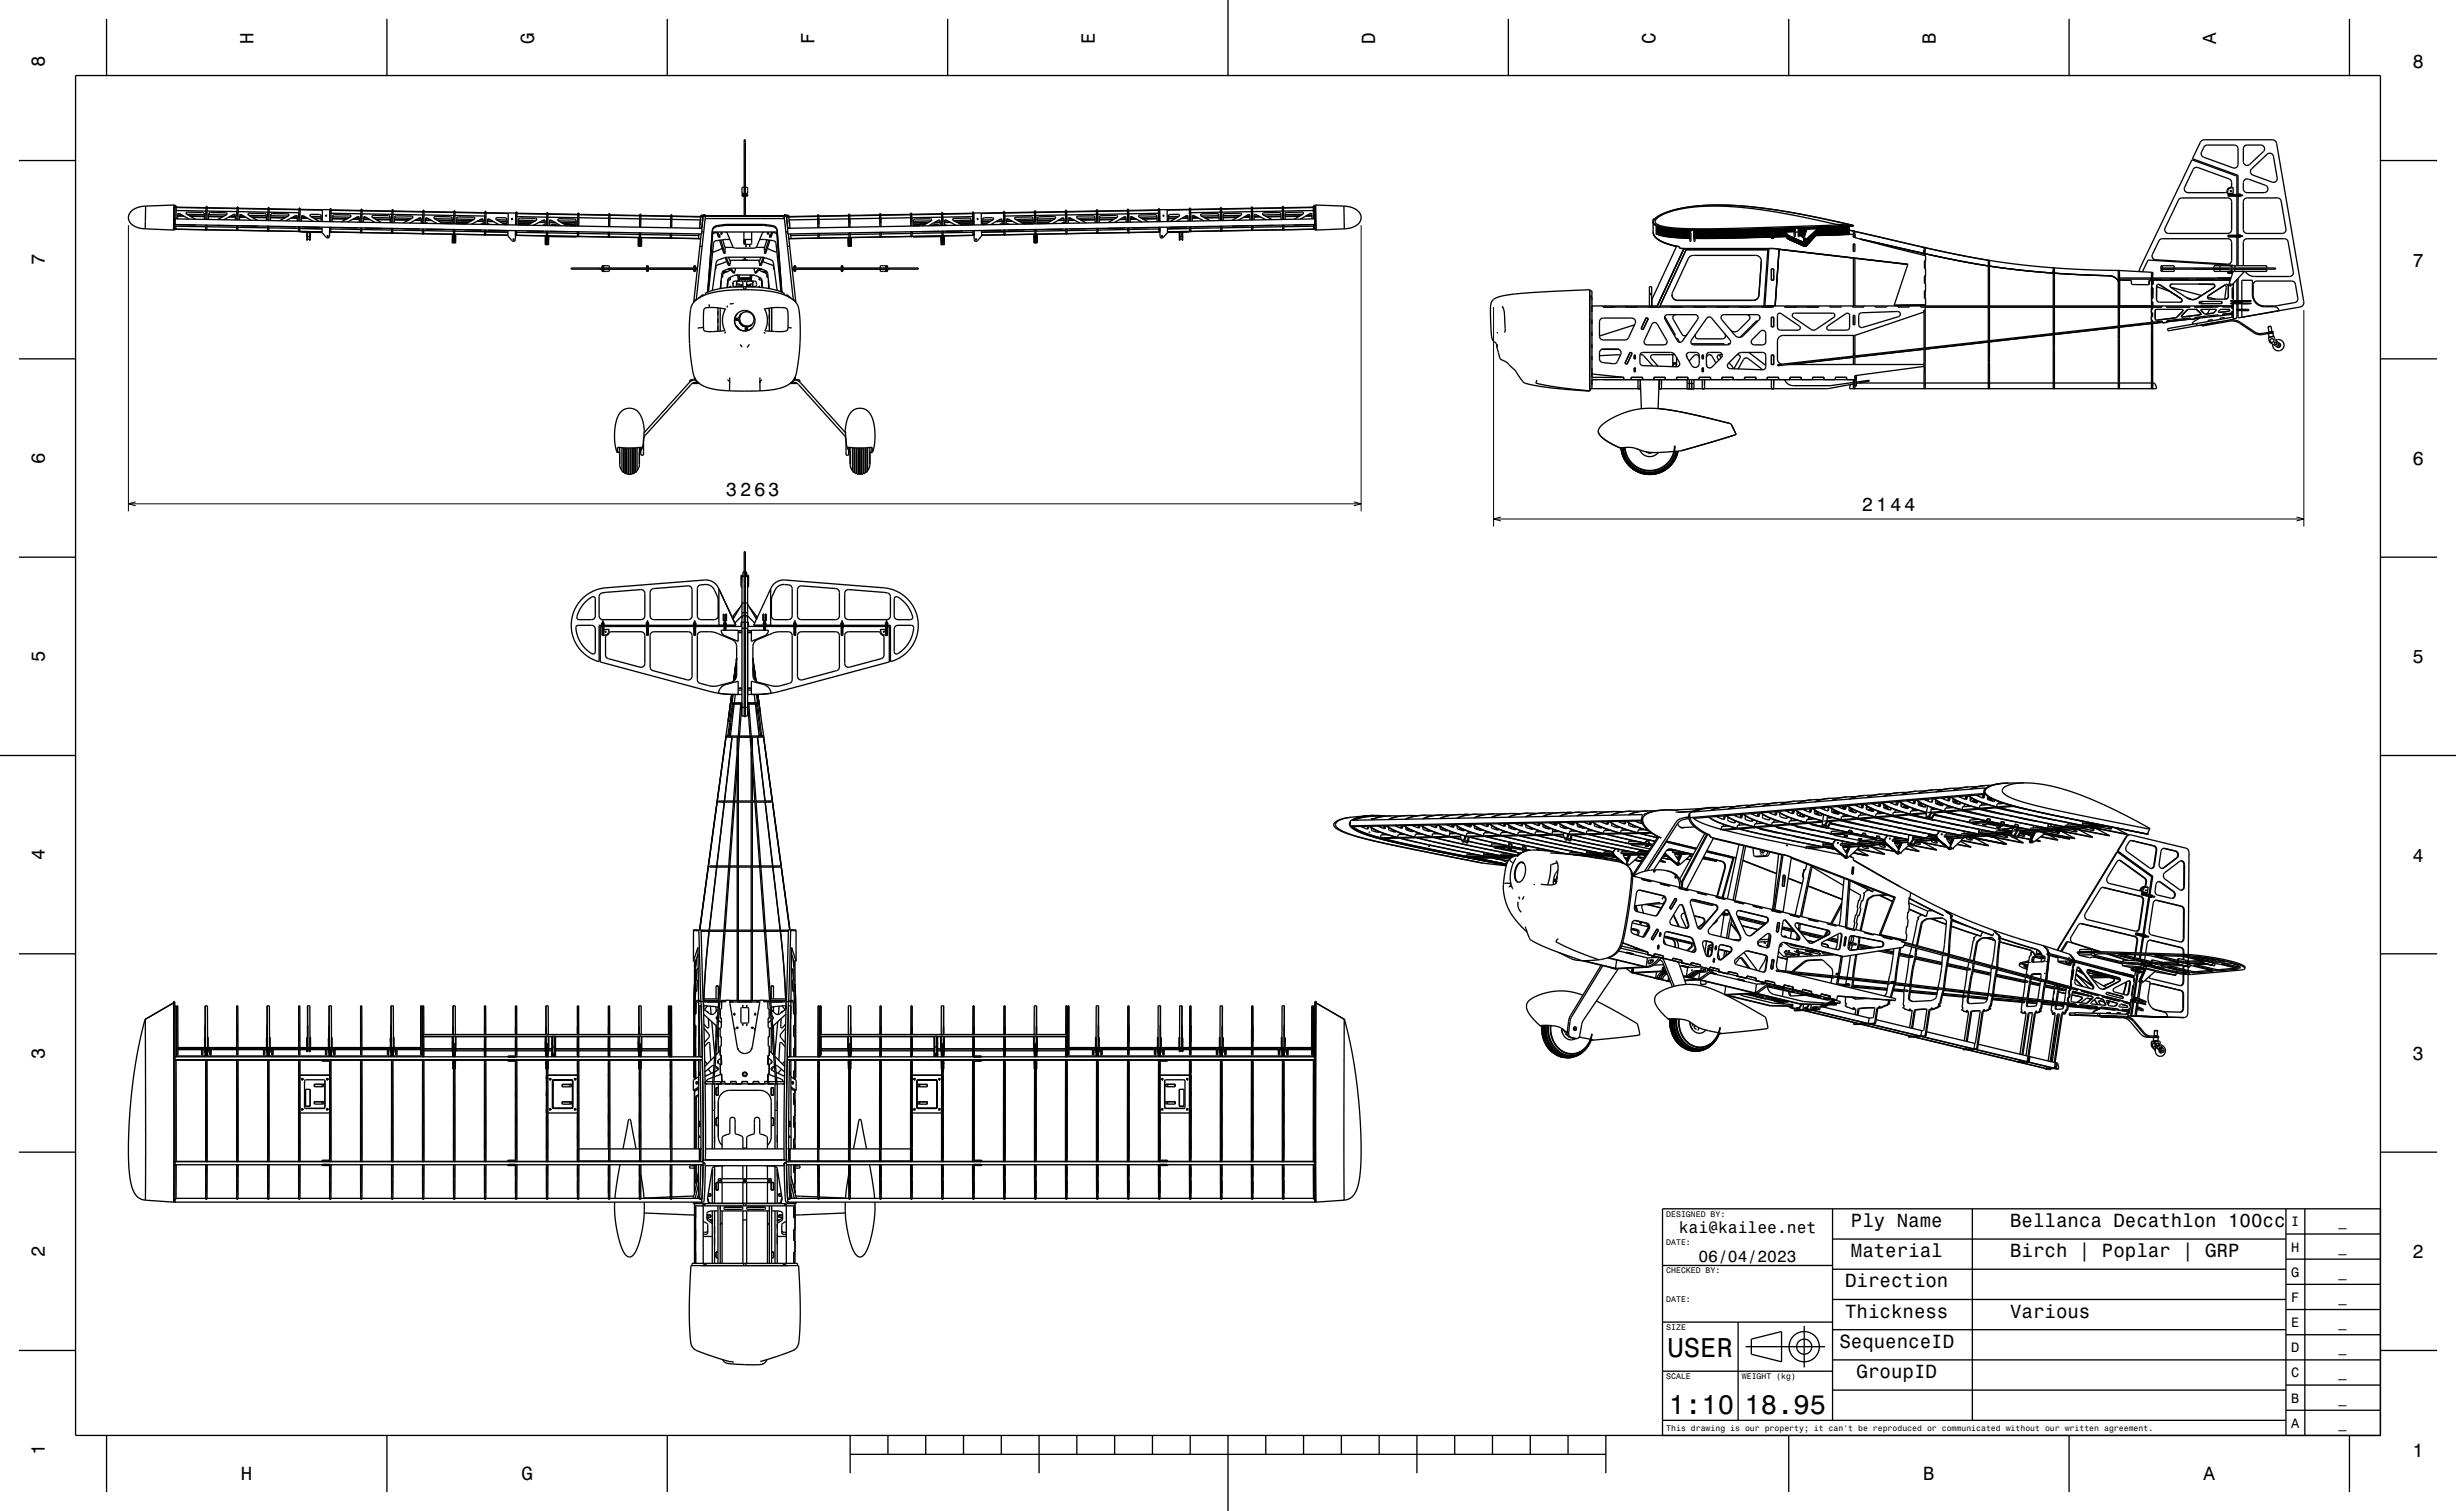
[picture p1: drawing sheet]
<svg xmlns="http://www.w3.org/2000/svg" width="650mm" height="400mm" viewBox="0 0 650 400" stroke-linecap="round" stroke-linejoin="round" font-family="sans-serif">
<defs><g id="words">
<g font-size="7.2">
<text x="441.3" y="359.3">USER</text>
<text x="441.7" y="374.3">1:10</text>
<text x="461.7" y="374.3">18.95</text>
</g>
<g font-size="5">
<text x="67.1" y="11.5" transform="rotate(-90 67.1 11.5)">H</text>
<text x="141.3" y="11.5" transform="rotate(-90 141.3 11.5)">G</text>
<text x="215.5" y="11.5" transform="rotate(-90 215.5 11.5)">F</text>
<text x="289.7" y="11.5" transform="rotate(-90 289.7 11.5)">E</text>
<text x="363.9" y="11.5" transform="rotate(-90 363.9 11.5)">D</text>
<text x="438.1" y="11.5" transform="rotate(-90 438.1 11.5)">C</text>
<text x="512.3" y="11.5" transform="rotate(-90 512.3 11.5)">B</text>
<text x="586.5" y="11.5" transform="rotate(-90 586.5 11.5)">A</text>
<text x="11.8" y="17.8" transform="rotate(-90 11.8 17.8)">8</text>
<text x="638.5" y="18.1">8</text>
<text x="11.8" y="70.3" transform="rotate(-90 11.8 70.3)">7</text>
<text x="638.5" y="70.6">7</text>
<text x="11.8" y="122.8" transform="rotate(-90 11.8 122.8)">6</text>
<text x="638.5" y="123.1">6</text>
<text x="192.1" y="131.4">3263</text>
<text x="492.8" y="135.4">2144</text>
<text x="11.8" y="175.3" transform="rotate(-90 11.8 175.3)">5</text>
<text x="638.5" y="175.6">5</text>
<text x="11.8" y="227.8" transform="rotate(-90 11.8 227.8)">4</text>
<text x="638.5" y="228.1">4</text>
<text x="11.8" y="280.3" transform="rotate(-90 11.8 280.3)">3</text>
<text x="638.5" y="280.6">3</text>
<text x="489.9" y="324.8">Ply Name</text>
<text x="532" y="324.8">Bellanca Decathlon 100cc</text>
<text x="11.8" y="332.8" transform="rotate(-90 11.8 332.8)">2</text>
<text x="489.9" y="332.8">Material</text>
<text x="532" y="332.8">Birch | Poplar | GRP</text>
<text x="638.5" y="333.1">2</text>
<text x="488.3" y="340.8">Direction</text>
<text x="488.3" y="348.8">Thickness</text>
<text x="532" y="348.8">Various</text>
<text x="486.8" y="356.8">SequenceID</text>
<text x="491.4" y="364.8">GroupID</text>
<text x="11.8" y="385.3" transform="rotate(-90 11.8 385.3)">1</text>
<text x="638.5" y="385.6">1</text>
<text x="63.8" y="391.8">H</text>
<text x="138" y="391.8">G</text>
<text x="509" y="391.8">B</text>
<text x="583.2" y="391.8">A</text>
</g>
<g font-size="4.3">
<text x="444.3" y="326.5">kai@kailee.net</text>
<text x="449.5" y="334">06/04/2023</text>
</g>
<g font-size="3.6">
<text x="606.4" y="324.6">I</text>
<text x="618.9" y="324.6">_</text>
<text x="606.4" y="331.3">H</text>
<text x="618.9" y="331.3">_</text>
<text x="606.4" y="338">G</text>
<text x="618.9" y="338">_</text>
<text x="606.4" y="344.6">F</text>
<text x="618.9" y="344.6">_</text>
<text x="606.4" y="351.3">E</text>
<text x="618.9" y="351.3">_</text>
<text x="606.4" y="358">D</text>
<text x="618.9" y="358">_</text>
<text x="606.4" y="364.6">C</text>
<text x="618.9" y="364.6">_</text>
<text x="606.4" y="371.3">B</text>
<text x="618.9" y="371.3">_</text>
<text x="606.4" y="378">A</text>
<text x="618.9" y="378">_</text>
</g>
<g font-size="2.2">
<text x="441" y="322.1">DESIGNED BY:</text>
<text x="441" y="329.6">DATE:</text>
<text x="441" y="337.1">CHECKED BY:</text>
<text x="441" y="344.6">DATE:</text>
<text x="441" y="352.1">SIZE</text>
<text x="441" y="365.1">SCALE</text>
<text x="461" y="365.1">WEIGHT (kg)</text>
<text x="441" y="378.8">This drawing is our property; it can't be reproduced or communicated without our written agreement.</text>
</g>
</g></defs>
<path d="M34 59.6v75.8M360.2 59.6v75.8M395.3 81.3v58.1M609.7 82.1v57.3M34 133.4h326.2M35.9 132.9l-1.9 .5 1.9 .5M358.3 132.9l1.9 .5-1.9 .5M395.3 137.4h214.4M397.2 136.9l-1.9 .5 1.9 .5M607.8 136.9l1.9 .5-1.9 .5" fill="none" stroke="#000" stroke-width=".26"/>
<g fill="none" stroke="#000" stroke-width=".35">
<path d="M20 20h610v360h-610zM28.2 5v15M102.4 5v15M176.6 5v15M250.8 5v15M325 0v20M399.2 5v15M473.4 5v15M547.6 5v15M621.8 5v15M583.5 38.7l.7-.3h7.1l.6 .2 .4 .8v4.1a1 1 0 0 1-1.3 .9l-8.1-3-.3-.9zM594 38.7l.7-.3h3.6a1 1 0 0 1 1 .6 1 1 0 0 1-.3 1.1l-3.6 3.4a1 1 0 0 1-1.1 .2 1 1 0 0 1-.6-.9v-3.5z"/>
<path d="M5 42.5h15M38.5 54.6a4.3 4.3 0 0 0-4.5 2.6 3.1 3.1 0 0 0 3.2 3.2l1.2 .2M38.5 54.6l-.1 6M46 54.3l-.1 6.6M46 54.3h.4l-.1 4.5M46 54.3l-7.5 .3M46.3 54.5h.3v.3h-.3l41 .7M46.5 59.9l7.9 .1M46.6 55.7l7.9 .2M47 58v-1.2l.2-.3 2.9 1.5M47 57.2h1.7M47 57.1h1.5"/>
<path d="M47 56.7h.7M47.2 59.5h4.7M49.4 56.7l-.2-.3 .4-.3 4.1 .1 .4 .3v1.6M49.4 56.7l2.3 1.3M49.4 56.7l4.7 .1M50.1 57.1l4 .1M50.4 57.3h3.7M54.5 59.6h.3l-.1 1.2h-.3zM54.5 58.1v-3h.3v3M54.5 54.6h.3v.4h-.3zM54.8 55.9l7.9 .1M55.2 58.1v-1.4l.3-.4h4.3l.2 .2-.1 .4-2.4 1.2"/>
<path d="M55.2 57.4h3.7M55.2 57.2l4 .1M55.2 56.8l4.7 .1M57.3 59.6l4.7 .1M59.2 58.2l2.8-1.5 .3 .4v1.1M60.6 57.5h1.7M60.8 57.3h1.5M61.6 56.9h.7M62.7 59.7h.3l-.1 1.3h-.3zM62.7 58.2v-3h.3v3M62.7 54.8h.3v.3h-.3zM63 56l7.9 .2"/>
<path d="M63.4 58.2v-1.1l.2-.3 2.9 1.5M63.4 57.5h1.7M63.4 57.4h1.5M63.4 57h.7M63.6 59.8h4.7M65.8 57l4.7 .1M66.5 57.4l4 .1M66.8 57.6h3.7M68.1 58.3l-2.3-1.3-.1-.5 4.6 .1 .2 .4v1.4M70.9 58.4v-3h.3v3M70.9 54.9h.3v.4h-.3zM71.2 56.2l7.9 .1"/>
<path d="M71.6 57.7h3.7M71.6 57.5l4 .1M71.6 57.1l4.7 .1M73.7 59.9l4.7 .1M75.6 58.5l2.8-1.5 .3 .3v1.2M76.3 57.2l.2-.2-.2-.4h-4.4l-.3 .4v1.4M76.3 57.2l-2.4 1.2M77 57.7l1.7 .1M77.2 57.6h1.5M78 57.2h.7M79.1 58.5v-3h.3v3M79.1 55.1h.3v.3h-.3z"/>
<path d="M79.8 58.5v-1.1l.2-.3 2.9 1.5M79.8 57.8h1.7M79.8 57.7h1.4M79.8 57.3h.7M82.2 57.3l-.2-.3 .3-.3 2.5 .2 .2 .4-.2 1.3M82.2 57.3l2.3 1.3M82.2 57.3l2.8 .1M82.9 57.7h2.1M83.2 57.9h1.8M84.5 58.6h.1M85.3 55.6l-39-.7h.3v3M85.3 55.5v3.1"/>
<path d="M86.2 57l.2 .1-.1 .1zM87.3 55.5v-.3h.3v.4h-.3l49.2 .8M87.3 55.5v3.2M87.6 56.5l7.9 .1M88 57.9l3.7 .1M88 57.8l4 .1M88 57.4l4.7 .1M92 58.8l2.8-1.5 .3 .3v1.2M92.7 57.5l.1-.4-.2-.2h-4.3l-.3 .4v1.4M92.7 57.5l-2.4 1.2M93.4 58l1.7 .1M93.6 57.9h1.5"/>
<path d="M94.4 57.5h.7M95.5 58.8v-3h.3v3M95.5 55.4h.3v.3h-.3zM95.8 56.6l7.9 .2M96.2 58.8v-1.1l.2-.3 2.9 1.5M96.2 58.1h1.7M96.2 57.9l1.4 .1M96.2 57.6h.7M98.6 57.6l4.7 .1M99.3 58l4 .1M99.6 58.2h3.7M100.9 58.9l-2.3-1.3-.1-.5h4.4l.4 .5v1.4"/>
<path d="M103.7 59v-3h.3v3M103.7 55.5h.3v.4h-.3zM104 56.8l7.9 .1M104.4 58.2l3.7 .1M104.4 58.1l4 .1M104.4 57.7l4.7 .1M108.4 59.1l2.8-1.5 .3 .3v1.2M109.1 57.8l.1-.4-.1-.2h-4.4l-.3 .4v1.4M109.1 57.8l-2.4 1.2M109.8 58.3l1.7 .1M110 58.2h1.5M110.8 57.8h.7"/>
<path d="M111.9 59.1v-3h.3v3M111.9 55.7h.3v.3h-.3zM112.2 56.9l7.9 .1M112.6 59.1v-1.1l.2-.3 2.9 1.5M112.6 59.1h.7M112.6 59.1h.5M112.6 58.3l1.6 .1M112.6 58.2l1.4 .1M112.6 57.8l.7 .1M115 57.9l-.2-.3 .3-.3 4.2 .1 .4 .5v1.4M115 57.9l2.3 1.3M115 57.9l4.7 .1"/>
<path d="M115.7 58.3l4 .1M115.9 58.4l3.8 .1M116.6 58.8l3.1 .1M117.2 59.1l2.5 .1M120.1 59.3v-3h.3v3M120.1 55.8h.3v.4h-.3zM120.4 57.1l7.9 .1v1.3M120.8 58.5l3.8 .1M120.8 58.4l4 .1M120.8 58l4.7 .1M123.8 58.9l-3 .1M124.8 59.3l2.8-1.4 .3 .3v1.2"/>
<path d="M125.5 58.1l.1-.4-.1-.2h-4.4l-.3 .4v1.4M125.5 58.1l-2.4 1.2M126.2 58.6h1.7M126.4 58.5h1.5M127.2 58.1h.7M127.3 59.3h.6l-.8 .1M128.3 59.4v-3h.3v3M128.3 56h.3v.3h-.3zM129 59.4v-1.2l.2-.2 2.9 1.5M129 58.6l1.6 .1M129 58.5l1.4 .1M129 58.1l.7 .1"/>
<path d="M129.5 59.4l-.5-.1 .7 .1M131.4 58.2l-.2-.3 .3-.3 2.5 .1 .2 .5-.2 1.3M131.4 58.2l2.3 1.3M131.4 58.2h2.8M132.1 58.6h2.1M132.3 58.7h1.9M133 59.1h.9l.3 .2M133.6 59.4l.5 .1M133.7 59.5h.1M134.5 56.5l-47.2-.8h.3v3M134.5 56.4v3.1M135.4 57.9l.2 .1-.1 .1z"/>
<path d="M136.5 56.4l49.5 .9h-.5v-.4l.6 .2v-.3l.6 .1v.2M136.5 56.4v3.2M136.5 56.1h.3v.4l-.3-.1zM136.8 57.3l7.9 .2v1.3M137.2 59.6v-1.4l.3-.4h4.3l.2 .2-.1 .4-2.4 1.2M137.2 59.5h2.4M137.2 58.8l3.8 .1M137.2 58.7l4 .1M137.2 58.3l4.7 .1M140.2 59.2l-3 .1M141.2 59.6l2.8-1.4 .3 .3v1.2M142.6 58.9h1.7"/>
<path d="M142.8 58.8h1.5M143.6 58.4h.7M143.7 59.6h.6l-.8 .1M144.7 59.7v-3h.3v3M144.7 56.2l.3 .1v.3h-.3zM145 57.5l7.9 .1v1.3M145.4 59.7v-1.2l.2-.2 2.9 1.5M145.4 58.9l1.6 .1M145.4 58.8l1.4 .1M145.4 58.4h.7M145.6 59.7l1-.3 1.1 .4M146.1 59.7h.2"/>
<path d="M146.1 59.7h.1M146.3 59.7h.1M146.3 59.6l-.2 .1M146.3 59.6v.1M146.3 59.6h.6M146.9 59.6l.1 .1M146.9 59.6v.1h.1M147 59.7h.1M147 59.7h.6M147.8 58.5l-.2-.3 .3-.3 4.2 .1 .4 .5v1.3M147.8 58.5l2.3 1.3M147.8 58.5l4.7 .1"/>
<path d="M148.5 58.9l4 .1M148.7 59l3.8 .1M149.2 59.3h1.6M149.5 59.4l1.3 .1M150.8 59.5h.1M150.8 59.5l.1 .3M150.8 59.3l.1 .5M150.9 59.4l1.6 .1M150.9 59.7l1.6 .1M152.9 59.9v-3.1h.3v3.1M152.9 56.4h.3v.3h-.3zM153.2 57.6l7.9 .2v1.2"/>
<path d="M161.1 56.5h.3v.4h-.3zM161.4 57.8l7.9 .1v1.3M169.3 56.7h.3v.3h-.3zM169.6 57.9l7.9 .2v1.2M177.5 56.8h.3v.4h-.3zM177.8 58.1l7.6 .1M185.5 57.4l-49-.8h.3v3M185.8 57.4h.3M186 57.2l.6 .1M186 58.2h.1M186.1 57.5l-.6-.1-.4 3M186.6 57.2h-.5l-.4 3.2 .4-2.9"/>
<path d="M186.6 57.3h20.9M186.7 57.3l-2.4 22.1M192.1 59.4l-2.3 .3a1.43 1.43 0 0 0-1.3 1.3l-1.2 16.4M192.1 59.7l-2.3 .3a1.43 1.43 0 0 0-1.3 1.2M192.1 59.4h10M192.1 59.4v.3M192.1 59.7h10M196.4 51.8h.6M196.4 51.6h.6M197 57.1v-20.1h.3v20.1M197 42.3h.3M197 49.6h-.6v1.6h.6"/>
<path d="M197 51.5h-.6v.4h.6M197 42h.3M197.3 49.6h.6v1.6h-.6M197.3 51.5h.6v.4h-.6M197.3 51.8h.6M197.3 51.6h.6M202.1 59.4l2.3 .3a1.44 1.44 0 0 1 1.3 1.3l1.2 16.4M202.1 59.7l2.3 .3a1.44 1.44 0 0 1 1.3 1.2M202.1 59.4v.3M207.5 57.1v-.2l.6-.1v.3M207.5 57.8h.1M208.1 57.1l-.6 .2 .5 4.1"/>
<path d="M208.1 57.1l-.6 .1v.7h-20.9M208.1 57.1h-22.1v.3M208.2 58.2h.1M208.4 57.4l-.2 .1 .6-.1 .3 3M208.4 60h.1M208.7 57.3v-.4l-.6 .1 .4 3.4M208.7 57.3h.1M208.8 57.4l48.9-.8h-.3v3M209 59.5h.1M216.4 56.8h.3v.4h-.3zM216.4 58.1l-7.5 .1M224.6 56.7h.3v.3h-.3z"/>
<path d="M224.6 57.9l-7.9 .2v1.2M232.8 56.5h.3v.4h-.3zM232.8 57.8l-7.9 .1v1.3M241 56.4h.3v.3h-.3zM241 57.6l-7.9 .2M241.3 59.9v-3.1h-.3v3.1M243.4 59.4l-1.7 .1M243.4 59.5h.1M244.1 59.8l2.3-1.3 .1-.4-.2-.2-4.3 .1-.3 .4 .1 1.4M244.8 59.4l-1.4 .1M245 59.3h-1.6l-.1 .5 .1-.3M245.5 59l-3.8 .1"/>
<path d="M245.7 58.9l-4 .1M246.4 58.5l-4.7 .1M247.2 59.7h.1M247.3 59.6l.1 .1h-.2M247.3 59.6l-.1 .1M247.9 59.6v.1M247.9 59.6h-.6M247.9 59.6l.2 .1M247.9 59.7h.1M248.1 59.7h.1M248.1 59.7h-.2M248.6 59.7l-.9-.3-1.2 .4"/>
<path d="M248.8 58.4h-.7M248.8 58.8l-1.4 .1M248.8 58.9l-1.6 .1M248.8 59.7v-1.2l-.3-.3-2.7 1.6M249.2 56.3l.3-.1v.4h-.3zM249.2 57.5l-7.9 .1v1.3M249.5 59.7v-3h-.3v3M250.5 59.6h-.6l.8 .1M250.7 58.4h-.8M251.4 58.8h-1.5M251.6 58.9h-1.7M253 59.6l-2.9-1.4-.2 .3 .1 1.2"/>
<path d="M254 59.2l3 .1M257 58.3l-4.7 .1M257 58.7l-3.9 .1M257 58.8l-3.7 .1M257 59.6v-1.4l-.2-.4-4.6 .1 .1 .5 2.4 1.2M257.4 56.1h.3v.3l-.3 .1zM257.4 57.3l-7.9 .2v1.3M257.7 56.4l-49.5 1 .5-.1M257.7 56.4v3.2M258.6 57.9l.3 .1-.2 .1zM259.7 56.4v3.1M259.7 56.5l47.2-.8h-.3v3"/>
<path d="M260.5 59.5h.1M260.6 59.4l-.5 .1M261.2 59.1h-.9l-.2 .2M261.9 58.7h-1.9M262.1 58.6h-2.1M262.8 58.2h-2.8M262.8 58.2l.2-.2-.2-.4-2.5 .1-.3 .5 .2 1.3M262.8 58.2l-2.3 1.3M264.7 59.4l.5-.1-.7 .1M265.2 58.1l-.7 .1M265.2 58.5l-1.4 .1M265.2 58.6l-1.6 .1"/>
<path d="M265.2 59.4v-1.2l-.3-.2-2.7 1.5M265.6 56h.3v.3h-.3zM265.9 59.4v-3h-.3v3M266.9 59.3h-.6l.8 .1M267.1 58.1h-.8M267.8 58.5h-1.5M268 58.6h-1.7M268.7 58.1l-.1-.3 .2-.3 4.2-.1 .4 .5v1.4M268.7 58.1l2.4 1.2M269.4 59.3l-2.9-1.4-.2 .3v1.2M270.4 58.9l3 .1M273.4 58l-4.7 .1"/>
<path d="M273.4 58.4l-3.9 .1M273.4 58.5l-3.8 .1M273.4 59.2l-2.4 .1M273.8 55.8h.3v.4h-.3zM273.8 57.1l-7.9 .1v1.3M274.1 59.3v-3h-.3v3M277 59.1l-2.5 .1M277.6 58.8l-3.1 .1M278.3 58.4l-3.8 .1M278.5 58.3l-4 .1M279.2 57.9l-4.7 .1M279.2 57.9l.1-.4-.2-.2-4.3 .2-.3 .4v1.4"/>
<path d="M279.2 57.9l-2.3 1.3M281.6 57.8l-.7 .1M281.6 58.2l-1.4 .1M281.6 58.3l-1.6 .1M281.6 59.1v-1.1l-.3-.3-2.7 1.5M281.6 59.1h-.7M281.6 59.1h-.5M282 55.7h.3v.3h-.3zM282 56.9l-7.9 .1v1.3M282.3 59.1v-3h-.3v3M283.4 57.8h-.7M284.2 58.2h-1.5"/>
<path d="M284.4 58.3l-1.7 .1M285.1 57.8l-.2-.3 .3-.3 4.2-.1 .4 .5v1.4M285.1 57.8l2.4 1.2M285.8 59.1l-2.9-1.5-.2 .3v1.2M289.8 57.7l-4.7 .1M289.8 58.1l-3.9 .1M289.8 58.2l-3.7 .1M290.2 55.5h.3v.4h-.3zM290.2 56.8l-7.9 .1v1.3M290.5 59v-3h-.3v3M293.3 58.9l2.3-1.3 .1-.4-.2-.2-4.3 .2-.3 .4v1.4M294.6 58.2h-3.7"/>
<path d="M294.9 58l-4 .1M295.6 57.6l-4.7 .1M298 57.6h-.7M298 57.9l-1.4 .1M298 58.1h-1.7M298 58.8v-1.1l-.3-.3-2.7 1.5M298.4 55.4h.3v.3h-.3zM298.4 56.6l-7.9 .2M298.7 58.8v-3h-.3v3M299.8 57.5h-.7M300.6 57.9h-1.5M300.8 58l-1.7 .1"/>
<path d="M301.5 57.5l-.2-.3 .3-.3 4.2-.1 .4 .5v1.4M301.5 57.5l2.4 1.2M302.2 58.8l-2.9-1.4-.2 .2v1.2M306.2 57.4l-4.7 .1M306.2 57.8l-4 .1M306.2 57.9l-3.7 .1M306.6 56.5l-7.9 .1M306.9 55.6h-.3v-.4h.3v3.5M307.8 57l.2 .1-.1 .1zM308.9 55.5v3.1M308.9 55.6l39-.7h-.3v3M309.7 58.6h.1"/>
<path d="M311 57.9h-1.8M311.3 57.7h-2.1M312 57.3l-2.8 .1M312 57.3l.1-.4-.1-.2-2.5 .1-.3 .5 .2 1.3M312 57.3l-2.3 1.3M314.4 57.3h-.7M314.4 57.8h-1.7M314.4 57.7h-1.4M314.4 58.5v-1.1l-.3-.3-2.7 1.5M314.8 55.1h.3v.3h-.3zM315.1 58.5v-3h-.3v3M316.2 57.2h-.7"/>
<path d="M317 57.6h-1.5M317.2 57.7l-1.7 .1M317.9 57.2l-.2-.3 .3-.3h4.2l.4 .4v1.4M317.9 57.2l2.4 1.2M318.6 58.5l-2.9-1.4-.2 .2v1.2M320.5 59.9l-4.6 .1M322.6 57.1l-4.7 .1M322.6 57.7h-3.7M322.6 57.5l-4 .1M323 54.9h.3v.4h-.3zM323 56.2l-7.9 .1v1.3M323.3 58.4v-3h-.3v3"/>
<path d="M323.4 59.9v.4l7.9-.1M323.4 59.9h-.3v1.2M323.4 59.9v1.2M327.4 57.6h-3.7M327.7 57.4l-4 .1M328.4 57l-4.7 .1M328.4 57l.1-.4-.2-.2-4.3 .2-.3 .4v1.4M328.4 57l-2.3 1.3M330.6 59.8h-4.6M330.8 57h-.7M330.8 57.5h-1.7M330.8 57.4h-1.4"/>
<path d="M330.8 58.2v-1.1l-.3-.3-2.8 1.5M331.2 54.8h.3v.3h-.3zM331.2 56l-7.9 .2M331.3 59.7h.3v1.3h-.3zM331.5 58.2v-3h-.3v3M331.6 59.7v.5l7.9-.2M332.6 56.9h-.7M333.4 57.3h-1.5M333.6 57.5h-1.7M334.3 56.9l-.2-.3 .3-.3h4.2l.4 .4v1.4M334.3 56.9l2.4 1.2M335 58.2l-2.9-1.4-.2 .3v1.1"/>
<path d="M336.9 59.6l-4.6 .1M339 56.8l-4.7 .1M339 57.4h-3.7M339 57.2l-4 .1M339.4 54.6h.3v.4h-.3zM339.4 55.9l-7.9 .1M339.7 58.1v-3h-.3v3M339.8 59.6v.4l7.9-.1M339.8 59.6h-.3v1.2h.3M339.8 59.6v1.2M342.3 59.5l.2 .1M342.5 58l2.3-1.3 .1-.4-.2-.2-4.3 .2-.3 .4v1.4"/>
<path d="M343.8 57.3h-3.7M344.1 57.1l-4 .1M344.8 56.7l-4.7 .1M347 59.5h-.2M347.2 56.7h-.7M347.2 57.2h-1.7M347.2 57.1h-1.4M347.2 58v-1.2l-.3-.3-2.8 1.5M347.6 55.7l-7.9 .2M347.9 54.5h-.3v.3h.3l-90.2 1.6M348 59.4l-.1-1.5-139.4 2.5M348 59.4h-.3v1.3"/>
<path d="M348 59.4l-139.5 2.5v-1.5M348.2 54.3h-.3l.1 6.6h.3M348.2 54.3l.1 6.6M348.2 54.3l7.5 .3M355.7 54.6a4.3 4.3 0 0 1 4.5 2.6 3.1 3.1 0 0 1-3.2 3.2l-1.2 .2M355.7 54.6l.1 6M437.5 58.8l.5-.9 1.1-.8 2-.9 2.3-.7 5.3-.9 6.7-.3 7.1 .4 8.2 1 8.1 1.4 11.5 2.5M437.5 58.8l.2 .5 .6 .4 2 .6 3 .4 5 .2 13.9-.2 28.1-.9M437.5 59.4h.4M438 57.9h-.5v4l.5 .7 .7 .8 1.3 .7 3.7 1.1M438.1 57.8l1.2-.8 1.9-.8 5.3-1.3a83.3 83.3 0 0 1 26.5 1.2l9.5 1.8 8.1 1.9-31.6 1h-13.3l-4.2-.3-2.9-.7-.7-.4-.4-.5 .1-.5zM438.3 59.9l1.3 .5 2.1 .3 5.8 .4"/>
<path d="M438.3 59.7l1.5 .6 1.9 .3 5.8 .4M438.3 59.7h.1M438.3 59.9h.1M438.3 59.9h.2M438.5 59.9h.1M485.9 59.4l-9.3-2-8.4-1.6-7.3-.9-6.6-.3-5.5 .2-5.3 .8-2.3 .7-1.7 .8-1.1 .9-.4 .7 .7 .7 1.8 .6 3 .4 3.7 .2 12.7-.2 25.9-.8M485.9 59.4v.2M485.9 59.4l4.4 .2M485.9 59.6h.1M485.9 59.6l4.4 .2M489.1 59.9h.4M489.5 59.9l-11.3 .3v.5"/>
<path d="M489.5 59.9h.1M489.5 59.9l-.5 .1 .5 .1M490.3 59.6v.2M576.8 52.7l.7-.3h12.2l.5 .2 .4 .8v7.7l-.5 .6-.5 .1h-15.7a1 1 0 0 1-.9-1.4zM580.6 44.7l.6-.4 .5 .1 8.6 3.2a1.83 1.83 0 0 1 .3 1.7v.1a1.62 1.62 0 0 0-1.3 1.5l-10.2 .1a1 1 0 0 1-.9-1.4zM589.8 50.1l1.2-.5v1.6h-1.6zM590.3 50.5l.3 .1-.2 .1zM591.3 51.6v.2M591.4 51.6v.2M592 51.5v-4.9l-11.9-4.3-13.6 28.4-.4 1.2M592 51.9v10.4M592.9 51.6v-.1h-3.3v.1h4v.2h-4v.1h3.3v-.1"/>
<path d="M593 51.6v-.2h-.7v-5l-12.1-4.4 2.1-4.3 .4-.5 .7-.2h17.9l.7 .2 .3 .3 7.4 42.4a1.2 1.2 0 0 1-1 1.4l-16.4 2.9v-2M593 51.8v.2h-.7v10.2h.7v.2M593.9 47.7l.4-.3h.8l4.5 1.7a1 1 0 0 1 .6 1.1 1 1 0 0 1-1 .8h-4.5l-.5-.2-.5-.8v-1.6zM594 52.7l.7-.3h8l.6 .2 .4 .6 1.3 7.4-.2 .7-.8 .5h-9.3l-.5-.2-.5-.8v-7.4zM595.9 44.7l4.1-3.9a1 1 0 0 1 1.7 .6l1 5.7a1 1 0 0 1-1.4 1.1l-5-1.8a1 1 0 0 1-.4-1.7zM630 42.5h15M38.4 60.6l7.5 .3M45.9 60.8v.1M46.5 60.7h-.3l39 .7M46.5 60.7l.1-1.3h-.3l139.4 2.5 .1-1.5-139.5-2.5-.1 3h-.3M46.5 60.7h-.3M54.4 60.8l.3 .1"/>
<path d="M54.4 60.8v.1M54.7 60.8v.1M54.7 60l7.9 .2M62.6 61h.3M62.6 61h.1M62.9 61h.1M62.9 60.2l7.9 .1M70.8 61.1h.3M70.8 61.1l.1-1.2h.3l-.1 1.2M70.8 61.1v.1M71.1 61.1v.1M71.1 60.3l7.9 .2"/>
<path d="M79 61.3l.1-1.3h.3l-.1 1.3M79 61.3h.3M79 61.3h.1M79.3 61.3h-.3M79.3 60.5l5.9 .1M79.6 61.3v.1l5.6 .1M80 60l.2 .1M81.2 61.5v2.1h.1l.1-2.1M81.4 62.6h.6v.2M82 61.5l-.1 1.8h-.6M82.1 61.5v2.2l-.2-.1v-.5M83.2 60.1v.1"/>
<path d="M84.7 60.1l-.2 .1M85.3 60.1l-.1 1.5 1.1 1.2a.5 .5 0 0 0 .6 .2 .5 .5 0 0 0 .3-.5v-2.3h.3v1.2M86.6 62.4l.2 .2-.1 .1zM86.6 62.6h.2M87.5 61.4h-.3l47.2 .9M87.5 61.4h-.3M87.5 60.6l7.9 .2M90.1 60.2l.2 .1M94.8 60.3l-.3 .1M95.4 61.6h.3M95.4 61.6h.1M95.4 60.3h.4l-.1 1.3h-.3z"/>
<path d="M95.7 61.6h.1M96.4 60.3l.2 .1M101.1 60.4l-.2 .1M103.6 61.7h.3M103.6 61.7h.1M103.6 60.5v.4l-7.9-.1M103.6 60.5h.3v1.2M103.6 60.5v1.2M103.9 61.7h.1M106.5 60.5l4.7 .1M111.8 61.9h.3M111.8 61.9h.1"/>
<path d="M111.8 60.6v.4l-7.9-.1M111.8 60.6h.3v1.3M111.8 60.6v1.2M112.1 61.9h.1M112.8 60.6l4.7 .1M119.7 62v2.3h.3M119.8 64.3h.1M119.8 63.8v.5M119.9 62.5v-.5l-.1 2.3M120 64.3h.3M120 64.3h.1M120 62h.3"/>
<path d="M120 62v2.3M120 60.8v.4l-7.9-.1M120 60.8h.3v1.2M120 60.8v1.2M120.3 64.3h.1M120.3 62h.1M120.3 62v2.3M120.4 64.3h.1M120.5 62l-.1 2.3M120.6 62v2.3h-.3M122.9 60.8l4.7 .1M128.2 62.1l.3 .1"/>
<path d="M128.2 62.2h.1M128.2 60.9v.4l-7.9-.1M128.2 60.9h.3v1.2M128.2 60.9v1.2M128.5 62.2h.1M128.5 61.3l5.9 .2M129.2 60.9l4.7 .1M134.4 61v1.5l1.1 1.2a.5 .5 0 0 0 .6 .2 .5 .5 0 0 0 .3-.5v-2.3M135.8 63.3h.2M135.8 63.3l.2 .2h-.1zM136.4 62.3l49 .9M136.4 62.3h.3"/>
<path d="M136.4 61.1h.3v1.2h-.3M136.4 61.1v1.2M136.7 62.3h.1M139.3 61.1l4.7 .1M144.3 62.4v2.4h.3M144.5 62.9v-.5l-.1 2.4v-.6M144.6 64.8h.3M144.6 62.5h.3M144.6 62.5h.1M144.6 62.5v2.3M144.6 61.2v.4l-7.9-.1M144.6 61.2h.3v1.2"/>
<path d="M144.6 61.2v1.2M144.9 62.5h.1M144.9 62.5v2.3M145 64.7v.1M145.1 62.5l-.1 2.2M145.2 62.5v.1l7 .1h.4v-.1M145.2 62.6v2.2h-.3M145.6 61.2l4.7 .1M146.3 61.2v.1M148.8 61.3h.1M152.8 62.6h.3M152.8 62.6h.1"/>
<path d="M152.8 61.4v.4l-7.9-.2M152.8 61.4h.3v1.2M152.8 61.4v1.2M153.1 62.6h-.3M153.1 61.8l7.9 .1M158.6 70.9v.3M158.9 70.9v.3M159.3 70.9v-.6h1.9v.6M159.3 71.2v.6h1.9v-.6M159.5 70.3v.6M159.5 71.2v.6M159.6 70.3v.6"/>
<path d="M159.6 71.2v.6M159.8 70.3v.6M159.8 71.2v.6M161 62.7l.3 .1M161 62.7v.1M161 62.7v-1.2h.3v1.2M161 62.7h.3M161.1 60v-3h.3v3M161.3 61.9l7.9 .2M168.9 62.9v2.3h.3M169.1 63.4v-.5l-.1 2.3v-.5M169.2 65.2v-3.6l.3 .1v3.5"/>
<path d="M169.2 65.2h.3M169.2 62.9h.1M169.2 62.9h.3M169.2 62.9v.5M169.3 60.1v-3h.3v3.1M169.5 62.9h-.3M169.5 62.9h.1M169.5 62.1l7.9 .1M169.7 62.9l-.1 2.3M169.8 62.9v2.3h-.3M171.1 70.9v-.6h.5v.6M171.1 71.2v.6h.5v-.6"/>
<path d="M171.3 70.3v.6M171.3 71.2v.6M171.4 70.3v.6M171.4 71.2v.6M177.4 63v-1.2h.3v1.2M177.4 63h.3M177.4 63v.1M177.5 60.3v-3h.3v3M177.7 63v.1M177.7 62.2l7.2 .2 .1-.5-.1 1.2 .5 .1M183.6 70.9v-.6h.5v.6M183.6 71.2v.6h.5v-.6"/>
<path d="M183.7 79.4h.5M183.7 79.4l-.1 .7M183.8 70.3v.6M183.8 71.2v.6M183.9 70.3v.6M183.9 71.2v.6M184.6 70.9h-33.4v.3h33.4M185 62.2h-.1M185.1 60.4h.5M185.1 60.4h.1M185.2 65.2h.6v.2M185.2 63.2h.2"/>
<path d="M185.4 63.1h.1M185.6 61.9l-1.9 17.5M185.6 61.3l.6 .1M186.2 78.2l-.1-.2-1.3 1M186.8 78l3.9-.9 5.9-.4 6.1 .3 2.8 .4 2 .6M186.8 78l-2.7 1.6-.8 .9-.4 1-.5 6 .3 6.6a20 20 0 0 0 1.1 5.8 6.6 6.6 0 0 0 5.7 3.2l3.6 .4M186.8 78l-.2-.3 .5-.3 2.9-.9 3.4-.5 3.4-.1v.6h.6v-.6l3.4 .1 3 .4 3.3 1 .5 .3-.2 .3M188.5 61.4h17.2M188.5 76.9l1.1-7.6 .6-.5 2.3-.7h9.3l2.5 .9 .4 .6 1 7.3M188.7 61.4l-1.3 15.9M189.3 70.9h.2M189.4 70.7l-.1 .6"/>
<path d="M189.7 61.4l.5 1.5M189.7 61.5l-1.1 .3M190 61.4l.5 1.5v-.9M190.4 63.6l1.2 3.5h.3M190.6 76.4l.5-4.3 .6-.5 2-.6h6.9l2 .6 .6 .8 .4 4M190.7 63.6l1.2 3.5M190.8 61.4v.6h.3v-.6M190.8 74.3v2.1M191 72.8l.3 .1-.1 .6-.3-.1M191 61.4h.1M191.1 65.8l-2.5 1M191.2 63.5l.7 2.1"/>
<path d="M191.3 71.8h1.3M191.5 71.8v.7M191.6 71.8v.4M191.6 72.4h.1M191.6 72.4l-.6 .3M191.9 66.3h.1M191.9 68.2l.9 2.2M192.1 61.4l.3 .1M192.1 71.8v.3M192.2 68.1l.9 2.3 .2-1.5h7.6l.2 1.5 .9-2.3M192.3 71.8v.2M192.3 69.2l-2.9 1.2"/>
<path d="M192.3 61.4l1.6 3.8 .3 .4 .4 .1h5l.4-.2 1.9-4.1M192.6 71.2h.7M192.7 74.2l-.2 1.6M192.8 68.1l.5 1.1M193 73.5h.3v.6h-.6l-.2 2M193.1 75.9h.2zM193.2 63.4l-3.7 .3-.6 .4-1.4 13.2M193.2 71.1l.8 1.1 .4 .1M193.4 71.5l-1.8 .8v.1M193.5 71l.9 1.3M194 74.8v.4M194.1 74.6l.4-.2h5.2l.4 .2 .1 .8-.5 .5h-5.3l-.4-.3z"/>
<path d="M194.1 65.5h-2.2v1.6M194.5 75.9h.2M194.5 71l.1 .1M194.6 71l-.2 1.3M194.8 72.8l.5 .3 .1 1.3M194.9 75.4l.2 .4 .3 .1M194.9 75.2h.9l.1 .7M195 74.4l-.1 1M195 72.8l-.8 .2a2.01 2.01 0 0 0-1.5 1l-.2 2.1M195 72.8h4.2M195.1 72.8l.4 .2 .2 1.4v-1.6M195.4 74.4l-.4 .2-.1 .8"/>
<path d="M195.5 75.2l.1 .7M195.9 73.6h2.4v.3h-2.4zM196.1 74.4l.3 .1 .2 .4-.1 .8-.4 .2 .2-.6v.5M196.4 68.8v.1M196.5 75.2v.5M196.9 61.4v3.1l.2 .2 1.8-.1v-3.2M196.9 63.4h2M197 63.4v1.3M197 68.1v.8M197 74.4h.3M197.3 63.4v1.3M197.3 68.1v.8"/>
<path d="M197.4 65v.2zM197.7 75.2v.5M197.9 68.8v.1M198.1 74.4l-.5 .4 .1 .8 .4 .3-.2-.6v.5M198.4 65v.2zM198.5 72.8v1.6l.2-1.3 .5-.3M198.7 75.2l-.1 .7M198.8 74.4l.5 .5M199.2 72.8l.8 .2 1.5 .8 .2 2.3M199.2 74.4l.1 1-.5 .5M199.3 75.2h-.9l-.1 .7M199.4 72.8l-.4 .3-.2 1.3"/>
<path d="M199.5 75.9h.2M199.6 71l.2 1.3M199.7 71l-.1 .1M200.1 65.5h2.2v1.6M200.8 71l-1 1.3M200.8 71.5l1.9 .8-.1 .1M200.9 75.9h.2zM200.9 71.2h.7M201 71.1l-.9 1.2h-.3M201.1 63.4a8.1 8.1 0 0 1 3.9 .4l.4 .6 1.3 12.9M201.2 73.5h-.3l.1 .6h.6l.1 2M201.4 68.1l-.5 1.1"/>
<path d="M201.6 74.2l.1 1.7M201.6 71.8h1.3M201.9 69.2l2.9 1.2M202 71.8v.2M202.1 61.4l-.3 .1M202.1 71.8v.3M202.3 68.2l-.9 2.2M202.3 66.3h.1M202.6 72.4l.6 .3M202.6 71.8v.4M202.6 72.4h.1M202.8 71.8v.7"/>
<path d="M203 63.5l-.7 2.1M203.1 65.8l2.5 1M203.1 61.4v.6h.3v-.6M203.2 61.4h.1M203.2 72.8l-.3 .1 .1 .6 .3-.1M203.4 74.3l.1 2.1M203.5 63.6l-1.2 3.5M203.8 63.6l-1.2 3.5h-.3M204.3 61.4l-.6 1.5v-.9M204.5 61.5l1.1 .3M204.6 61.4l-.6 1.5M204.7 70.9h.2"/>
<path d="M204.8 70.7l.1 .6M205.5 61.4l1.4 15.9M207.5 78l1.5 .8 1.3 1 .8 .9 .3 1 .3 3.5 .1 4.4-.3 4.2-.6 4.2a5.4 5.4 0 0 1-4.9 4.9l-4.9 .6M208 61.4l2 18M208 78.2l.1-.2 1.3 1M208.6 61.3l-.6 .1M208.7 61.9l1.9 17.5M208.8 63.1h.1M209 63.2h-.2M209 65.2h-.6v.2M209.1 60.4h-.5M209.1 60.4h.1"/>
<path d="M209.2 61.9l.2 1.2-.6 .1M209.3 62.2h.1M209.6 70.9h33.4v.3h-33.3M210.1 70.9v-.6h.5v.6M210.1 71.2v.6h.5v-.6M210.3 70.3v.6M210.3 71.2v.6M210.4 70.3v.6M210.4 71.2v.6M210.6 79.4v.7M210.6 79.4h-.6M216.5 62.2l-7.2 .2"/>
<path d="M216.5 63v.1M216.8 60.3l-.1-3h-.3l.1 3M216.8 61.8v.4l7.9-.1M216.8 61.8h-.3v1.2M216.8 61.8v1.2M216.8 63h-.3M216.8 63v.1M222.6 70.9v-.6h.5v.6M222.6 71.2v.6h.5v-.6M222.8 70.3v.6M222.8 71.2v.6M222.9 70.3v.6"/>
<path d="M222.9 71.2v.6M224.4 62.9v2.3h.2M224.6 62.9v2.3M224.7 61.7l.3-.1v1.3h-.3zM224.7 62.9v2.3M224.7 62.9h.1M224.7 65.2h-.1M225 60.1l-.1-3h-.3l.1 3.1M225 61.6v.5l7.9-.2M225 62.9h.1M225 62.9v2.3M225 62.9h-.3"/>
<path d="M225 65.2h-.3M225.2 63.4v-.5v2.3M225.2 64.7v.5M225.2 65.2h-.2M225.3 62.9v2.3h-.1M233 70.9v-.6h1.9v.6M233 71.2v.6h1.9v-.6M233.2 60l-.1-3h-.3l.1 3M233.2 61.5v.4l7.9-.1M233.2 61.5h-.3v1.2M233.2 61.5v1.2M233.2 62.7l-.3 .1"/>
<path d="M234.4 70.3v.6M234.4 71.2v.6M234.6 70.3v.6M234.6 71.2v.6M234.7 70.3v.6M234.7 71.2v.6M235.4 70.9v.3M235.7 70.9v.3M241.1 62.6h.3M241.4 61.4v.4l7.9-.2M241.4 61.4h-.3v1.2M241.4 61.4v1.2"/>
<path d="M241.4 62.6h-.3M241.4 62.6h.1M245.4 61.3h.1M247.9 61.2v.1M248.6 61.2l-4.6 .1M249 62.6v2.2h.2M249 62.5l-.1 .1-7 .1-.3-.1M249.1 62.5l.1 2.2M249.2 64.7v.1M249.3 62.5v2.3M249.3 62.5h.1M249.3 64.8h-.1"/>
<path d="M249.6 61.2v.4l7.9-.1M249.6 61.2h-.3v1.2M249.6 61.2v1.2M249.6 62.4l-.3 .1M249.6 62.5v2.3M249.6 62.5h.1M249.6 64.8h-.3M249.8 62.9l-.1-.5 .1 2.4M249.8 64.2v.6M249.8 64.8h-.2M249.9 62.4v2.4h-.1M254.9 61.1l-4.6 .1"/>
<path d="M257.5 62.3h.1M257.8 62.3h-.3M258.2 63.3l.3 .1-.2 .1zM258.4 63.3h-.2M259.8 61v1.5l-1.1 1.2a.5 .5 0 0 1-.6 .2 .5 .5 0 0 1-.3-.5v-2.3h-.3v1.2h.3l-49 .9M265 60.9l-4.6 .1M265.7 61.3l-5.9 .2M265.7 62.2h.1M266 60.9v.4l7.9-.1M266 60.9h-.3v1.2M266 60.9v1.2M266 62.1l-.3 .1"/>
<path d="M266 62.2h.1M271.3 60.8l-4.6 .1M273.6 62v2.3h.2M273.7 62l.1 2.3M273.8 64.3h.1M273.9 62v2.3M273.9 62h.1M273.9 64.3h.1M273.9 64.3h-.1M274.2 60.8v.4l7.9-.1M274.2 60.8h-.3v1.2M274.2 60.8v1.2"/>
<path d="M274.2 62h-.3M274.2 62v2.3M274.2 64.3h.1M274.2 64.3h-.3M274.4 62.5l-.1-.5 .1 2.3M274.4 64.3h.1M274.4 64.3h-.2M274.5 62v2.3h-.1M281.4 60.6l-4.6 .1M282.1 61.9h.1M282.4 60.6v.4l7.9-.1M282.4 60.6h-.3v1.3"/>
<path d="M282.4 60.6v1.2M282.4 61.8l-.3 .1M282.4 61.9h.1M287.7 60.5l-4.6 .1M290.3 61.7h.1M290.6 60.5v.4l7.9-.1M290.6 60.5h-.3v1.2M290.6 60.5v1.2M290.6 61.7h-.3M290.6 61.7h.1M297.8 60.3l-4.6 .1M298.5 61.6h.1"/>
<path d="M298.8 60.3v.5l7.9-.2M298.8 60.3h-.3v1.3M298.8 60.3v1.3h-.3M298.8 61.6h-.3M298.8 61.6h.1M304.1 60.2l-4.6 .1M306.7 61.4h.3l-47.2 .9M306.7 61.4h.3M307.4 62.4l.3 .2-.2 .1zM307.6 62.6h-.2M309 60.1v1.5l-1.1 1.2a.5 .5 0 0 1-.6 .2 .5 .5 0 0 1-.3-.5v-2.3h-.3v1.2M309 60.6l5.9-.1-5.9 .1"/>
<path d="M311 60.1v.1M312.2 61.5l.1 2.1-.2 .1v-2.2M312.9 62.6h-.6v.2M312.9 63.3h-.6M313 61.5v2.1h-.1l-.1-2.1M314.2 60l-4.6 .1M314.6 61.3l-.1 .1-5.5 .1M314.9 61.3h.3M315.2 60v.5l7.9-.2M315.2 60h-.3v1.3M315.2 60v1.3M315.2 61.3h-.3"/>
<path d="M315.2 61.3h.1M323.1 61.1v.1M323.4 61.1h-.3M323.4 61.1v.1M331.3 61h.1M331.6 61h-.3M339.5 60.8v.1M339.8 60.8l-.3 .1M339.8 60.8h-.3M347.7 60.7h.3l-39 .7M347.7 60.7h.3M348.3 60.9h.1"/>
<path d="M355.8 60.6l-7.5 .3M420.7 76.7v2M420.7 76.7l-18.9 1-4.1 .6-2.1 .8-.8 .7-.3 .9 .1 5.7 .3 3.2 .3 .6 .8 .8 .2 1M420.7 76.7v26.8M420.7 78.6h.6M420.7 78.3h.6M420.7 77h.6v25.9M436.5 78h.6M436.5 77.7h.6M437.5 61.3l.5 1.3 1.4 1.1 2.3 .9 2.8 .7M438.3 61.9l3 .8 5.9 .4M438.3 61.8l1.3 .5 2.1 .4 5.8 .3"/>
<path d="M438.3 61.7l3 .8 5.9 .4M438.3 61.5l3 .8 5.9 .4-5.9-.4zM438.3 61.4l3 .8 5.9 .4M438.3 61.2l3 .8 5.9 .4M438.3 61.1l3 .8 5.9 .4M438.3 60.9l3 .8 5.9 .4M438.3 60.8l3 .8 5.9 .4M438.3 60.6l3 .8 5.9 .4M438.3 60.5l3 .8 5.9 .4M438.3 60.3l3 .8 5.9 .5M438.3 60.2l3 .8 5.9 .4M438.3 60l1.3 .5 2.1 .4 5.8 .4"/>
<path d="M438.3 60h.2M438.3 61.5h.2M438.3 61.2h.2M438.3 61.8h.2M438.3 60h.1M438.3 60.2h.1M438.3 60.3h.1M438.3 60.5h.1M438.3 60.6h.1M438.3 60.8h.1M438.3 60.9h.1M438.3 61.1h.1"/>
<path d="M438.3 61.2h.1M438.3 61.4h.1M438.3 61.6v.1M438.3 61.8h.1M438.3 61.4h.2M438.3 61.1h.2M438.3 60.8h.2M438.3 60.6h.2M438.3 60.5h.2M438.5 60h.1M438.5 60.2h-.2M438.5 60.3h-.2"/>
<path d="M438.5 60.5h.1M438.5 60.6h.1M438.5 60.7v.1M438.5 60.9h-.2M438.5 61v.1M438.5 61.2h.1M438.5 61.3v.1M438.5 61.5h.1M438.5 61.6h-.2M438.5 61.8h.1M442.5 78a1.49 1.49 0 0 0 1.5 1.5M444 79.5h20"/>
<path d="M444.5 65.3l-.1 .2 .5 .3M444.5 65.3l-.8-.1-6.6 14.2v1.6M444.9 65.8h24.5M444.9 65.8h.8l-7.1 15.2M445.7 65.8h22.5M446.2 66.1h21.7M446.2 66.1h.1M446.2 66.1l-6.9 14.9M447.2 61.3v2.6h.3v-2.3h-.3M447.5 60.9v.5M448.3 62h.1M448.3 61.4h.1"/>
<path d="M448.3 62.2h.1M448.3 61v2.9h.3v-2.6M448.3 62.3h.1M448.3 62.7h.1M448.3 62.6h.1M448.3 63.1h.1M448.3 63h.1M448.3 62.9h.1M448.3 62.5h.1M448.3 61.9h.1M448.3 61.7h.1M448.3 61v2"/>
<path d="M448.3 63h.3M448.6 61.9l26.2-.6-16.9 .5zM461.1 62.5l-12.5 .1M461.1 62.3l-12.5 .2M461.1 61.2v-.2v.3l-12.5 .1M461.1 61.2l-12.8 .1M461.1 61.1v.2h.6M461.1 62.3v.2M461.1 62.3v-.1v.3M461.7 62.5h-.6M461.7 62.4v.3M461.7 61.3v.3"/>
<path d="M461.7 62.6l-13.1 .2M461.7 61.4l-13.4 .2M461.7 62.7l-13.1 .2 13.2-.2M461.7 61.6l-13.1 .1 13.2-.1M461.9 62.7h.4zM461.9 62.6h.4zM461.9 61.6h.4zM461.9 61.4h.4zM462.1 62.3l-.4 .1M462.1 61.1l-.4 .2M462.1 61.1h.1M462.1 62.3h.1"/>
<path d="M462.1 61.1l-1 .1M462.9 61.4v.1M463.5 61.5h.1M463.5 62.6v.1M464.1 62.6l-.6 .1M464.1 61.4v.1M464.1 62.6h.1M464.1 61.4l-.6 .1M465.5 78.1a1.5 1.5 0 0 1-1.5 1.4M465.5 78.2a1.5 1.5 0 0 1-1.5 1.3M465.6 60.9v.1M465.6 62.1v.1"/>
<path d="M465.6 62.2l-3.5 .1M465.6 62.2l-3.5 .1v-.1v.1M465.6 61l-3.5 .1M465.6 61h.1M465.6 62.2h.1M466.1 69.1a1.5 1.5 0 0 0-1.5-1.5h-16.4l-.8 .2-.6 .7-4.2 8.9a1.49 1.49 0 0 0 1.4 2.1M466.1 69.1l-.6 9.1M466.1 69.1v.1M466.6 62v.2M466.6 60.8v.2M466.6 61h.1M466.6 62.2h.1"/>
<path d="M467.4 61.3h.1M467.9 66.1h.1M467.9 66.1l-1.1 14.9M468.1 61.3h.1M468.1 62.5h.1M468.2 65.8l-1.1 15.2M468.7 62.5h-.6M468.7 61.3h.1M468.7 61.3h-.6M468.8 71.2h.6v3h-.6zM469.4 62.7v.4h-.6v-.4M469.4 65.8l35.5 4.1-3.6 10.9"/>
<path d="M469.4 65.8l1.5 .1-1.1 15.1M469.8 62.5l-6.9 .2M469.8 61.3l-6.9 .2M470.1 60.8v.1M470.1 62v.1M470.1 62.1l-3.5 .1M470.1 60.9l-3.5 .1M470.1 62.1h.4v.3M470.1 60.9h.4v.3M470.1 60.9h.1M470.1 62.1h.1M470.3 62.5h-.4"/>
<path d="M470.3 62.4h-.4M470.3 61.2h-.4M470.5 62.3h2.3zM470.5 62.5l-8.8 .2M470.5 62.4l-8.8 .3M470.5 61.3l-8.8 .3M470.5 61.2l-8.8 .4M470.5 61.2v.1M470.5 62.4v.1M470.9 66l34 4M471.1 60.7v.2M471.1 61l3.7-.1z"/>
<path d="M471.1 60.9l4-.2v-.3l-17.2 .5-9.6 .1M471.1 62v.2l1.6-.1-2.2 .1M471.1 62v-.1v.1M471.1 60.9v.1M471.1 61h-.6M471.1 60.9l-9 .2M472.7 62.6l-24.1 .4M472.7 62.4l-2.2 .1M472.7 61.5l-24.1 .5M472.7 61.5h.1M472.7 61.5v.2M472.7 62.4l-2.4 .1"/>
<path d="M472.7 62v.2M472.7 62.4v.2M472.7 62h.1M472.7 62.4h.1M472.7 62h-1.6M472.7 62l-11.6 .3M472.7 62.6l.7 .7 4.2 1.9M472.7 62.2l.7 .7 4.2 1.8M472.7 61.7l-24.1 .5M472.7 61.7l.7 .7 4.2 1.9M472.7 61.7h.1M472.7 62.2h.1"/>
<path d="M472.7 62.6h.1M472.7 62.6l-24.1 .5M472.8 61.8l-24.2 .5 24.2-.5-.1 .2M472.8 62.3l-.1 .1M472.8 61.4l-.1 .1M474.8 63.1v.2l.3-.1M474.8 61.2l-4.9 .1M474.8 61.2l-4.3 .1M474.8 61l-4.3 .2M474.8 61.2h.3M475.1 60.6l-17.2 .5h-9.6h10.7l16.1-.5M475.1 60.3v2.3h-.3v-1.9"/>
<path d="M475.9 61.2h.3M475.9 60.8h.3M475.9 61.4l-.8 .1M476.2 61l.4-.6a1.4 1.4 0 0 0 1.4 .8M476.2 60.3v2.3h-.3v-2.3M476.2 62.1l1.1 1M476.4 61.3l.4-.6-.6 .7M476.4 61.9l1.2 .1h-1.2M476.4 61.3h.1M476.4 61.4h.1M476.4 61.6h.1M476.4 61.7h.1"/>
<path d="M476.4 61.9h.1M476.4 62h.1M476.4 62.1v.1M476.4 61.7l-.2 .3M476.4 61.4l-.2 .3M476.4 61.6l-.2 .2M476.4 61.3l-.2 .2M476.5 61.9l-.1 .1M476.5 62.3h.1M476.5 62.1l-.1 .2M476.5 62l-.1 .1M476.5 61.7l-.1 .2"/>
<path d="M476.5 61.6l-.1 .1M476.5 61.4l-.1 .2M476.5 61.3l-.1 .1M476.5 60.4l-.3 .4zM476.6 60.9h.1M476.7 60.3l.4 .5 .8 .3M476.7 60.5l-.5 .6M476.7 60.4l.5 .5 .7 .2M476.7 60.4h-.5M476.7 60.3l.6 .5 .6 .1-.6-.1zM476.7 60.6l-.5 .6M476.8 60.3l.6 .4 .5 .1-1.1-.5 1.1 .5"/>
<path d="M477 60.3l.9 .3M477.1 60.3l.8 .2M477.2 60.3l.7 .2zM477.3 64.8l.3 .4 .4-.1M477.3 64.4l.3 .3 .4-.1M477.3 63.9l.3 .4 .4-.1M477.3 63.3l.3 .3 .4-.1M477.3 63.2l.3 .4 .4-.1M477.3 63.2v.1M477.3 63.9h.1M477.3 64.4h.1M477.3 64.8h.1"/>
<path d="M477.3 64.7v.1M477.3 64.2v.2M477.4 63.5l-.1 .4M477.4 60.3h.5M477.6 62.5h-.9M477.6 63.2l.1-.1 .2 .1M477.6 63.2l.1 .2 .2-.2M477.6 63.9h.3l-.2 .2zM477.6 64.8l.1 .1 .1-.1M477.6 64.3l.1 .2 .1-.2M477.6 61.2v.6l-1.2 .1M477.6 62v.1"/>
<path d="M477.6 61.2h.1M477.6 62.3v.1M477.6 62.1v.2M477.6 62.4h.1M477.6 61.2v1.2M477.6 62.3h-1.2M477.6 62.1l-1.2 .1M477.6 61.7h-1.2M477.6 61.5l-1.2 .1M477.6 61.4h-1.2M477.6 62.4h-1M477.9 60.2v1h.1"/>
<path d="M478 65.1l-.4 .1M478 65.1l-.5 .1M478 64.7h-.5M478 64.2l-.5 .1M478 64.6l-.4 .1M478 64.2l-.4 .1M478 61.2l-1.6 .1M478.1 65l-.5 .2M478.1 64.2l-.5 .1M478.2 64v.1M478.2 64.5h.1M478.2 64.9h.1"/>
<path d="M478.2 60.6l-.9 2.6M478.2 60.3v.3M478.2 63.3h.1M480.5 62.2h.1M480.5 61.7h.1M480.5 61.3v.2M480.5 61.7v.2M480.5 61.3h.1M480.5 62.3l-2.5 2.8M480.5 61.5h.1M480.5 61.9h.1M480.5 61.9l-2.5 2.8"/>
<path d="M480.5 61.5l-2.5 2.7M480.6 61.1l8.9-.3zM480.6 62l-.1 .3M480.6 61.6l-.1 .1M480.6 61.1l-.1 .2M480.8 60.9l.1 .1M480.9 60.5v.3M480.9 60.7l8.6-.3zM480.9 61h.1M480.9 61h-.2M480.9 60.8l-2.9 2.7M488.9 61.6l.6 .1"/>
<path d="M488.9 61.1l.6 .2M489 61.7l.5 .1M489 61.4l.5 .2M489 61.3l.5 .1M489 61l.5 .1M489 60.8l.5 .2M489 60.4l.5 .1M489 61.9l.5 .1M489 60.7l.5 .1M489.2 61.9l1.4 .3M489.2 62l.3 .1M489.3 60.9l1.3 .2"/>
<path d="M489.5 61l22.1 5a218 218 0 0 0 49 5.6M489.5 62l-9 .3M489.5 60.2l-11.3 .4M489.5 60.1l-11.3 .4 2.7-.1-.2-.2M489.5 60.1h.1M489.5 60.2v.1M489.5 60.4h.1M489.5 60.5h.1M489.5 60.7h.1M489.5 60.8h.1M489.5 61l-9 .3M489.5 61.1h.1"/>
<path d="M489.5 61.3h.1M489.5 61.4h.1M489.5 61.6h.1M489.5 61.7h.1M489.5 61.8v.1M489.5 62h.1M489.5 62.1h.1M489.5 62.1l-9 .2M489.5 61.6l-9 .3M489.5 61.4l-9 .3M489.5 60.3h-.4l.4 .1M489.5 61.8l-9 .4"/>
<path d="M489.5 61.7l-9.1 .3M489.5 61.3l-9.1 .3M489.5 61.1l-9 .3M489.5 60.7l-8.8 .3M489.5 60.5l-.5 .1 .5 .1M489.5 60.5l-8.6 .3M489.5 60.3l-8.6 .3M489.5 60.2h-.2l.2 .1M489.5 60.1h-.5l.5 .1M490.5 64.7h.4M490.5 61.2v1M490.5 62.7v.1"/>
<path d="M490.5 64.6h.4v2h-.4zM490.5 68.3v12.7M490.5 61.2h.4M490.6 61.1l.4 .1M490.6 61.1v.1M490.6 62.3h.3M490.6 62.2l-.1 .6 19.1 4.9v1.4h-.3M490.6 62.2v.1M490.9 62h.1M490.9 61.2v1.7M490.9 68.4v12.6M491 61.2l18.2 4.3"/>
<path d="M492.3 63.3l16.9 3.8-16.8-3.8M509.2 66.3h.1M509.2 65.5h.3v2.2M509.2 65.5v2.1M509.2 67.5h.3M509.2 67.4h.3M509.2 67.1h.3M509.2 66.9h.3M509.3 77.3h.2M509.3 73.3h.2M509.3 69.4h.2M509.5 67.2l9 1.9 7.7 1.3"/>
<path d="M509.5 65.6l8.3 1.8 8.4 1.5M509.5 69.1v2M509.5 73.1v1.9M509.5 77.1v1.9M509.6 77h-.3v2h.3v1.8M509.6 73h-.3v2h.3v2.1h-.3M509.6 69.1h-.3v2h.3v2h-.3M526.2 70.4h.1M526.2 71.2h.3M526.2 68.9v12.1M526.2 70.7h.3M526.2 70.6h.3"/>
<path d="M526.2 70.3h.3M526.2 70.1h.3M526.2 68.9h.3v12.1M526.5 69.7h.1M526.5 70.4h.1M526.5 70.4l8.4 1.1 8.5 .8-8.5-.8zM543.4 71.7h.1M543.4 72.8h.3M543.4 73.4h.3M543.4 72.9h.3M543.4 72.4h.3M543.4 72.3h.3"/>
<path d="M543.7 72.3l11.8 .6a7.8 7.8 0 0 1 4 .5l1.1 1M560.6 74.4h.1M560.6 72.8h.3M560.6 71.6v9.4M560.6 74.1h.6M560.6 73.5h.3M560.6 73h.3M560.6 71.6l9.1 .5v3.1h-.3M560.6 71.6h.3v9.4M560.9 74.2h3.2v1l.4 .1 3.9 .1M560.9 73.6h29.5M560.9 73.9h8.5"/>
<path d="M560.9 72.4h.1M561.2 73.9v.3M568.8 75l-.4 .4M568.8 74.3l-.2 1M568.8 74.3h.1M568.8 74.3h.6M568.8 74.3v.7M569.1 73.9v.4M569.1 74.2h.3M569.4 74.2h20.9M569.4 72.1v3.1M569.4 76.2v4.8"/>
<path d="M569.4 73.6h.3M569.4 75.2h.1M569.4 76.2h.1M569.4 75.2v1M569.5 76.2h.3M569.7 73.9h20.6M569.7 76.2v2.8h-.2l-.1 1h.3v1M569.7 76.2h.1M569.7 76.2v1.7M569.8 74.2l-.1 1h-.2v1M570.8 75.9l3.5 1.3M570.8 75.5l.7-.2 5.8 3.8a.5 .5 0 0 1 .2 .6 .5 .5 0 0 1-.5 .3h-5.5l-.4-.2-.4-.6z"/>
<path d="M571.3 75.3h.2M571.6 63.5l.7-.3h17.6l.4 .3 .3 .7v4.9l-.3 .6-.7 .2-19.1-1.1a1 1 0 0 1-.8-1.5zM571.9 70.9h30.3v.3h-30.3M572.2 70.3v.6M572.2 71.2v.6M574.8 75.2h10.9a.5 .5 0 0 1 .5 .4 .5 .5 0 0 1-.3 .5l-4.5 2.9-1.2 .3M574.8 75.2a.5 .5 0 0 0-.4 .4 .5 .5 0 0 0 .2 .5l4.5 3 1.1 .2M574.8 75.2a.5 .5 0 0 0-.4 .3 .5 .5 0 0 0 .1 .5l8.2 2.2M575.4 70.9v-.6h-3.5v1.5h3.5v-.6M577.3 79.1a.5 .5 0 0 1 .1 .6 .5 .5 0 0 1-.4 .3M578.5 78.7l1.8 .6M580.5 70.9v.3"/>
<path d="M580.6 70.9v.3M581.6 78.9l-1.4 .4M581.9 75.2l4.1 .1M582.1 80l1.1 .4M582.1 79.9l5.7-.1 .3 .3-.3 .3h-5.5l-.3-.3zM584.2 78.6l2.1 .6M584.5 78.3l4.5-3h.3l.4 .2 .1 2.9-.4 .6-.4 .2h-4.3a.5 .5 0 0 1-.5-.4 .5 .5 0 0 1 .3-.5zM585.6 75.2h.1a.5 .5 0 0 1 .4 .4 .5 .5 0 0 1-.2 .5M586 70.9v-.6h13.9v.6M586 71.2v.6h13.9v-.6M587.5 70.3v.6M587.5 71.2v.6"/>
<path d="M587.7 79.8l.3 .3-.3 .3M588.8 75.5l.3 .2 .1 .4-.4 3.1M589.3 75.3l.4 .5v2.6l-.1 .5-.7 .3M589.6 71.9v.4h1.3M589.6 72.2h1.3M589.6 72h1.4M590.1 70.3l.5 .2 .2 .4M590.2 75.2l.3 .1-.2 .1zM590.3 79.6h5.5v.1h-5.5zM590.7 79h.4M590.8 71.2l-.3 .5-.4 .1M590.9 75.2h.2"/>
<path d="M591 71.8l-1.1 3.4v.2l.4 .3 .3-.1 3.4-3.8M591 70.3l-22.5-1.5-1.5 3.1M591 75.1l.1 4.5M591.1 79.7l-.1 .5M591.1 80h-.3v.2M591.1 76.2h-.3v2.8M591.1 79.8h1.8v.1M591.1 79.9h2.5v.2h-2.6M591.3 62.4v.2M591.3 79.9v.2M591.4 62.4v.2M591.4 79.9v.2"/>
<path d="M591.5 70.3v.6M591.5 71.2v.6M592 62.7v7.6M592 74v5.6M592 79.7v.1M592.3 73.7v5.9M592.9 62.4v-.1h-3.3v.1h4v.2h-4v.1h3.3v-.1M593 62.6v.2h-.7v7.5M593 79.7v.2M593.3 79.6v-5.4h2.8v3.8a3.2 3.2 0 0 0 3.2 3.2h2.6a1.28 1.28 0 0 1 1.3 1.1M593.3 79.7v.5M593.7 70.3v-6.2l.5-.8 10.4-.1 .6 .2 .3 .4 1.4 8.2-.3 .9-.6 .3h-9.5l-1.2-.4-1.1-1"/>
<path d="M596.6 74.7l.7-.3h9.2l.6 .2 .3 .4 .7 4-.3 .9-5.3 1-3.2 .1a3 3 0 0 1-3-3v-2.7zM5 95h15M183.8 99.9a1.22 1.22 0 0 0 .8 1.2l.5 .4M183.8 99.9h.1M186.2 86.7v.2a.83 .83 0 0 0 1.2 .9l4.4-.2M186.2 86.7l-1.6 .2M187.6 80.6l.1 .8M187.7 81.4l4.3 .4M187.7 81.4h-.3a1.07 1.07 0 0 0-1.2 1.5v3.8M190 87.4h.1M190 85.4h.1M190 84.4h.1"/>
<path d="M190 83.4h.1M190 81.5v6.2M190 86.4h.1M190 82.4h.1M190.6 81.6v6.1M192 81.8l-.6 1.4-.2 1.5 .1 1.4 .6 1.5M192 87.8l-.3 .4M192 81.7v.1M192.3 80.9l.2 .5M193.1 99.9v1.5M194.2 80.3l-1.1 .1M194.7 86.2l.8 .9"/>
<path d="M194.8 84.3l.1 .4h.3M195.2 84.7l.1-.2-.4-.2-.2 .3 .3 .2M195.2 84.7l-.2 .1M195.2 82.9l.7-.4 .9-.3 1 .1 .8 .4 .6 .5 .5 .9 .1 .9-.2 .9a2.7 2.7 0 0 1-2.5 1.7M195.2 82.9l-.7 1.4 .1 1.6 .9 1.2 .8 .4 .8 .1M195.2 82.9l-.7 1.3v1.4a2.71 2.71 0 0 0 2.6 2M195.7 84.4a2.02 2.02 0 0 0 1.2 1.8 2.02 2.02 0 0 0 2.1-.3 2 2 0 0 1-2.1 .3 2 2 0 0 1-1.2-1.8zM195.9 91.2l.5 .7M196.2 83.1a2 2 0 0 0 0 2.8 2 2 0 0 0 2.8 .1M196.2 83l-.4 .7-.1 .7M197.3 82.2l.4 .1M197.4 86.9v.4h.3"/>
<path d="M197.4 86.9h.3l.1 .2M197.4 82.2h.2h-.1M197.8 87.1l-.1 .2M198.3 91.2l-.6 .8M199.1 86.8l-1 .6-1 .2M199.8 84.5v.2M201.1 99.9v1.5M202.3 87.9l.3 .3M202.3 81.7l.7 1.9a6.4 6.4 0 0 1-.5 4l2.5 .2a5 5 0 0 0 3.3-.4l.2-.7M202.3 81.8l3.1-.4a4.2 4.2 0 0 1 2.8 .3 5.1 5.1 0 0 1 .4 3.3l-.1 1.7M203.6 87.4h.1M203.6 86.4h.1"/>
<path d="M203.6 85.4h.1M203.6 84.4h.1M203.6 82.4h.1M203.6 83.4h.1M203.6 81.6v6.1M204.2 81.5v6.2M208.5 86.7l1 .1M210.4 99.9h.1M210.4 99.9v.6M396.1 91.2l.1 .8M396.2 92l.8 3 1.9 1.1 2.4 2.4a7.1 7.1 0 0 0 2.2 2.9l2.6 .6 4.1 .6 10.5 .9M396.2 87.9l.1 .3"/>
<path d="M397.5 81.2l.4 .6 .3 1.3 .2 4.2-.3 .7M420.7 97.9v5.3M421.3 99.9h8.4M421.3 81h15v.3M421.3 99l8.4 .9M423.6 84.5l.7-.3h7.6a1 1 0 0 1 .9 1.4l-1.8 3.8-.4 .5-6.4 .1-.6-.3-.3-.7v-3.9zM423.6 92.7l.7-.3h3.7a1 1 0 0 1 .9 1.4l-.8 1.9-.6 .5-3.5-.3-.4-.2-.3-.7v-1.7zM423.9 92.5h4.6M424.3 81v.3h45v-.3M427.3 81v.3M428.8 99.8h.2M428.8 94.1l-.4-.2-5.1 .3"/>
<path d="M429.7 99.9v.6M430.1 96.2h.1M430.3 81v.3M431.4 93.3l.6 .2-1.4 2.9-.5-.2M431.4 93.3l-1.3 2.9M432.5 94h.3v1h-.3zM432.5 97.4h.3v1h-.3zM432.6 86l-9.3 3M433.3 81v.3M434 94l.6-.1 .4 .3 2.4 2.7M434.2 93.6l.6-.3h7.6l1 .7 1.1 1.9v.7l-.3 .4-.5 .1-9.1-.4-.4-.2-.2-.5zM434.3 87h.1"/>
<path d="M435.7 84.1l.5 .3-1.3 2.9-.6-.3zM437.1 81h.1M437.3 85.6l.7-.2 .6 .4 2.6 4.5v.5l-.3 .3-.5 .2h-4.5l-.7-.4v-.7zM438.6 81h-2.1v-5.1h.6v5.2M438.6 81v.1M439.3 81h151.7M439.3 81v.3M440.6 83.8l2.8 4.9-.3 .1M440.6 84.5v-.7l.5-.5h7.5a.8 .8 0 0 1 .7 1.3l-4.1 5.8-.7 .2-.6-.4M440.6 84.5l3.3 5.7M440.6 84.5h.1M442.3 81v.3"/>
<path d="M442.7 96.1h1M442.7 96.2h1M442.7 93.9v3.2M442.7 96.3h1M442.8 96.3v.8M443.3 93.9h-6.1l-.3 .4v.5l1.9 2.1M443.5 83.3l-.6 .3-.1 .9 2.5 4.2 .7 .2 .5-.3M443.6 96.3v.8M443.6 89.7l.3-.2 .6 1.1M443.7 94.6v2.5M443.9 90.2h.1M445.3 81v.3"/>
<path d="M446.3 94.1l.2 .5M446.5 93.6l.6-.3 2.3 .2 .3 .6v2.1a1.08 1.08 0 0 1-.8 1 1.08 1.08 0 0 1-1.2-.5l-1.4-2.4zM447.7 91h8.6v.3M448.3 81v.3M449.7 94.7a.8 .8 0 0 0-.5-.8 .8 .8 0 0 0-.9 .3l-1.3 1.4M450.5 94h.3v1h-.3zM450.5 97.4h.3v1h-.3zM451.3 81v.3M451.6 94.7a.8 .8 0 0 1 .6-.8 .8 .8 0 0 1 .9 .4l1 1.8M451.8 93.6l.6-.3h2.6a.8 .8 0 0 1 .7 .5 .8 .8 0 0 1-.1 .9l-2.5 2.5a.86 .86 0 0 1-1 .1 .86 .86 0 0 1-.5-.8v-2.4zM451.9 84.1l.4-.2 .7 .3 4.8 5.8a.8 .8 0 0 1 .2 .8 .8 .8 0 0 1-.8 .5h-8.9a.8 .8 0 0 1-.7-1.3zM454.3 81v.3"/>
<path d="M455.1 93.9l.3 .9M455.1 93.9l-.5 .2-.1 .4 .4 .9M455.1 93.9h.7M455.7 83.6l.6-.3h8.7a.8 .8 0 0 1 .8 .5 .8 .8 0 0 1-.2 .9l-4.2 4.2a1.51 1.51 0 0 1-2.2-.1l-3.6-4.3-.1-.4zM456.5 88.4a.8 .8 0 0 1 .1 .8 .8 .8 0 0 1-.7 .5h-6.5a.8 .8 0 0 1-.6-1.3M457.3 81v.3M457.4 96.2l2.6-2.6 .7-.3h5.8l.5 .2 .3 .4v3.2l-.2 .5-.4 .3-8.8-.3a.8 .8 0 0 1-.7-.5 .8 .8 0 0 1 .2-.9zM457.5 96.1l.8 .7 .5 .8M457.8 91h-.5v.3M459.7 93.9l.7 .2 .2 .5-1.7 3M460 97.7l1.5-2.7 .7-.3 .4 .2 3.8 3M460.3 81v.3"/>
<path d="M462.3 83.3a.8 .8 0 0 1 .8 .5 .8 .8 0 0 1-.2 .9l-2.8 2.7a1.5 1.5 0 0 1-2.2-.1M462.9 93.3l4.4 3.4M463.3 81v.3M463.7 89.9l2.2-2.2a.8 .8 0 0 1 .9-.2 .8 .8 0 0 1 .5 .7l-.1 2.8-.7 .3h-2.2a.8 .8 0 0 1-.8-.5 .8 .8 0 0 1 .2-.9zM465.1 85.1l-.2-.2-4.3 4.4M465.8 84l-.2 .2 .2 .1M466.3 81v.3M467.1 81h.1M468.8 84h.6v2.5h-.6zM468.8 94h.6v2.5h-.6zM469.8 81h.1M470.7 83h.7l4.8 3.3 .3 .5-.2 .4-.4 .2h-4.7l-.5-.2-.3-.6v-3.2z"/>
<path d="M472.3 81v.3h9v-.3M473.5 96.5h35.7M474.5 83.1l.4-.2h10.1l.5 .2 .1 .5-.3 .4-4.7 3.2-.6 .2-.7-.2-4.7-3.2-.3-.5zM475.3 81v.3M478.3 81v.3M483.7 86.3l4.9-3.3 .5-.1 .4 .4v3.3l-.3 .6-.5 .2h-4.7l-.5-.5zM484.3 81v.3h3v-.3M490.3 81v.3h3v-.3M490.5 83.5h.4v2.5h-.4zM490.5 88.8v5.5M490.5 93.7h.4M490.5 93.4h.4"/>
<path d="M490.9 88.8h-19a1.5 1.5 0 0 0-1.5 1.5v4.7a1.5 1.5 0 0 0 1.1 1.4M490.9 88.8v5.4M490.9 94.5v2M490.9 99.4v3.5M490.9 94.5h.1M490.9 99.4h.4M491.3 99.4v2.8h-.8M492.2 83l.5-.2 9.5-.3a.7 .7 0 0 1 .7 .5 .7 .7 0 0 1-.5 .8l-9.7 2.9-.6-.3-.2-.5v-2.3zM496.3 81v.3h3v-.3M502.3 81v.3h3v-.3M508.3 81v.3h63.9v-.3M509.2 80.8v.2"/>
<path d="M509.2 92.5v10.4M509.2 98.8h.3M509.2 98.1h.3M509.2 97.9h.3M509.2 97.7h.3M509.2 97.5h.3M509.2 97.1h.3M509.2 91.8h.3M509.2 97l-18.3 2.4M509.2 82.6l-18.3 6.2M509.2 92.2l-38.8 4.3 .1 .3 20-2.2v1.9M509.5 81v.3"/>
<path d="M509.5 82.1h-.3v10.1M509.6 92.4l-.1 10.5M509.6 80.8l-.1 11.3h-.3M509.6 80.8h-8.3M509.6 80.7l-8.3 .1M526.2 81.3v8.9M526.2 90.5v12.4M526.2 95.8h.3M526.2 95.3h.3M526.2 95.1h.3M526.2 94.9h.3M526.2 94.8h.3"/>
<path d="M526.2 94.3h.3M526.5 81.3v8.9h-.3M526.5 90.5v12.4M526.6 90.5h-.1M543.4 81v-10.1h.3v10.1M543.4 92.1h.3M543.4 81.3v7M543.4 88.6v14.3M543.4 92.7h.3M543.4 92.4h.3M543.4 92.3h.3M543.4 92h.3"/>
<path d="M543.4 91.5h.3M543.4 88.7h.3M543.7 81.3v7M543.7 88.6v14.3M543.7 88.5v.1M560.6 86.6h.1M560.6 81.3v5M560.6 86.6v16.3M560.6 89.7h.3M560.6 89.5h.3M560.6 89.4h.3M560.6 89.2h.3"/>
<path d="M560.6 88.6h.3M560.6 86.8h.3M560.9 81.3v5M560.9 86.6v16.3M560.9 86.6h.1M561 81h-.1M569.4 81.3v4M569.4 85.6v17.3M569.4 88.2h.3M569.4 87.8h.3M569.4 87.2h.3M569.4 85.8h.3"/>
<path d="M569.4 81h.1M569.7 81.3v.5h-.3v1h.3v1h-.3v1h.3v.5M569.7 85.6v17.3M569.7 85.6h.1M570.7 84.8h.1M572.3 85.3l-2.6 .3M572.3 85.3v.2M572.3 85.5h.1M572.3 85.3l-85.1 9.7M572.3 85.3v-.3l-63.1 7.2M573.4 81v.3h6.2v-.3M573.5 85v.3"/>
<path d="M573.5 85.2v.1M573.5 85.3l-1.1 .2M576.1 84l1.6-1.6v-.4l-7-.1-.3 .3v2.3l.3 .3M576.1 84l-.3 .1M576.1 84l-5.4 .8M577.4 81.9l.3 .3-.1 .2M577.5 83.9h.1M579.7 84.5v.1M579.7 84.5v-.3l-6.2 .7v.3M579.7 84.5l-6.2 .7M580.8 81v.3h6.3v-.3M580.9 84.1v.3"/>
<path d="M580.9 84.3l1.2-.1-1.7 1.1-.1 .5M580.9 84.3v.1M580.9 84.4l-1.2 .2M581.2 81.9l.3 .1M581.3 85.7l-7.6 1.3 .1 .6 7.6-1.3M581.3 85.7l.1 .6M581.4 85.6l9.6-1.7 .1 .6-9.6 1.7M581.4 85.6l-.1 .1M581.4 85.6l.1 .6M581.5 86.2l-.1 .1M581.5 82l.9 1M581.5 82l-.3-.1-2.2 .1-1.7 1.6 .2 .3"/>
<path d="M582.4 83l-.1 .3M582.5 83l-.1 .3-4.9 .6M583.7 83.2h.1M583.8 83.2h-.1M584 83.1h-.1M584.7 81.9l-.2 .7-.5 .5M585.6 84.9l-.1-.3-1.1 .2v.3M585.6 82.9l.9-.9-.2-.1-3.8 .1 .8 1 .4 .2M585.6 82.9l-1.9 .3M586.3 81.9l.1 .3-.8 .7M587.1 83.6h.1M587.1 83.6v-.3l-6.2 .7v.3"/>
<path d="M587.1 83.6l-6.2 .7M587.3 82.7h.1M588.2 81v.3h2.8M588.3 83.5h.1M588.3 83.5l-.8 .1M588.3 83.2h.1M588.3 83.2v.3M588.3 83.5l-1.2 .1M588.7 84.3v-.3l-1.2 .3 .1 .3M589 83.1h.1M589.9 81.9l.2 .2-.2 .3M589.9 82.4l-2.6 .3"/>
<path d="M589.9 82.4l.2-.2-.1-.3h-2.2l-.6 .5 .1 .3M590 84.7h1.3l1.2 .4 4.9 3.1 1.2 .1 3-.5 .1 .3-3.3 .5-.9-.1-1-.4-3.9-2.6-1.4-.5h-1l-7.4 1.3-.1-.3-.5 .1M590.3 80.2h5.5v.2h-5.5zM590.7 81.3v.4h.4M590.7 83.7h.3M590.7 82.9h.3M590.7 83.2l-2.4 .3M590.7 82.9l-2.4 .3M590.8 80.4v.6M591 80.4v2.5M591 83.2v.8M591 83.2h-.3v.8"/>
<path d="M591 82.9l.1 .3M591 82.9l-2.7 .3M591.1 83.2h-.1M591.1 82.4h-.4v.5M591.9 81.9h3.2v.3h-3.2zM592 82.2v2l-.9 .2M592 80.2h.1M592 80.4v1.5M592.3 80.4v1.5M592.9 80.1v.1h-1.9M593 80.1v.1M593.3 80.4v1.5"/>
<path d="M593.3 82.2v1.8M600.3 86.5l.2 1.4M600.4 88.3l.1 .9M600.5 87.9h.1M600.5 89.2l.1 .1M600.9 86.4l-.6 .1M601 86.3l-.1 .1M601 86.3v.1M601 86.4l.2 1.4M601 86.4l-.7 .1M601.2 87.8l-.7 .1M601.2 87.8h.1"/>
<path d="M601.5 88.1l.2 .9M601.7 89l-1.3 .3 .2 1.2 2.1 1.3a.5 .5 0 0 0 .7-.1 .5 .5 0 0 0-.1-.7l-1.2-1.2-.2-.8-.6 .1M601.7 89l-1.2 .2M602.3 90.1a1.5 1.5 0 0 1 2.1 .9 1.5 1.5 0 0 1-1.3 1.9 1.5 1.5 0 0 1-1.6-1.8M602.6 90.9l-.2 .3M602.8 91.3l.3 .1-.2 .1zM603.1 90.8a.6 .6 0 0 1 .4 .9 .6 .6 0 0 1-1 0M630 95h15M163.6 118.4l-.1 1.3 .5-.1M164 118.4v4.7l.6 1.4M164 119.7h-.6M164.6 118.5v6.2l.4 .4v-6.5"/>
<path d="M165.2 118.6v6.6l.4 .2v-6.8M165.8 118.6v6.9l.4 .1v-7M166.4 118.6v7h.3h.1v-7M167.4 118.6v6.9l-.4 .1v-7M168 118.6v6.6l-.4 .2v-6.8M168.6 118.5v6.2l-.4 .4v-6.5M169.2 118.4v4.8l-.6 1.4M169.2 119.6l.3 .2-.3-.1M169.5 118.4v1.4h.1M169.6 118.4l.1 .4-.2 .4M169.9 118.9v-.1a.45 .45 0 0 0-.3-.4 .45 .45 0 0 0-.5 .1l-3.1 .1-2.1-.2a.54 .54 0 0 0-.6 .2 .54 .54 0 0 0 0 .6l.1 .5M170.5 114.3l-.5-3.1-.5-1.3-.7-1-.8-.5-1.1-.3-1.1 .1-1 .4-.7 .7-.6 1-.7 2.9-.1 3.8 .7 2.7"/>
<path d="M170.5 114.3l-.2 2.8-.4 1.8M183.2 101.5h1.9M183.8 100.5l-.7 .2-.7 .6-11.9 13.2M184.1 100.4l-1.1 .1a.5 .5 0 0 0-.5 .7M184.6 101.2a1.94 1.94 0 0 0-1.7 .6l-12.3 13.6-.3 1v4.1h-.7v-1.4l.3-.2M192.5 100.6l.5 .3 .1 .5M193.1 103.5h8M193.1 101.4v2.1M201.1 101.4v2.1M201.7 100.6l-.5 .2-.1 .6M209.6 101.2a1.99 1.99 0 0 1 1.7 .6l12.3 13.7 .3 1v4h.7v-1.4l-.2-.2M210.1 100.5h1.1a.5 .5 0 0 1 .5 .7"/>
<path d="M210.1 100.4v.1M210.4 100.5l.9 .3 .6 .5 11.9 13.2M210.4 100.5l-1.3 1h1.9M223.7 114.3l.2 2.6 .5 2M223.9 114.5l-.2-.5 .4-2.4 .5-1.4 .8-1.2 .8-.6 1.1-.3 1.1 .1 1 .4 .8 .8 .5 .9 .7 2.9 .1 4-.6 2.5M224.4 118.9v-.1a.45 .45 0 0 1 .2-.4 .45 .45 0 0 1 .5 .1l3.1 .1 2.1-.2a.53 .53 0 0 1 .6 .2 .53 .53 0 0 1 0 .6v.5M224.6 118.4l-.1 .4 .3 .4M224.8 118.4v1.4h-.2M225 118.4v4.7l.6 1.5M225 119.6l-.2 .2 .2-.1M225.6 118.5v6.2l.4 .4v-6.5M226.2 118.6v6.6l.4 .2v-6.8"/>
<path d="M226.8 118.6v6.9l.4 .1v-7M227.4 118.6v7h.3h.1v-7M228.4 118.6v6.9l-.4 .1v-7M229 118.6v6.6l-.4 .2v-6.8M229.6 118.5v6.2l-.4 .4v-6.5M230.2 118.4v4.8l-.6 1.3M230.2 119.7h.7M230.6 118.4l.2 1.1a.29 .29 0 0 1-.2 .3 .29 .29 0 0 1-.4-.2M406.8 100.6l-.3 .8 1.9 .5 5.1 .8 7.2 .8M420.7 103.2l.1-.3h13.3v-2.4l.3 7.7M420.7 103.2v.2M420.7 103.2v.3"/>
<path d="M421.3 100.5h69.6M428.7 118.6a8.5 8.5 0 0 1 4.4 .2M428.9 118.6h-.2M429 118.6h-.3M429 118.6h.1M429 118.6a7.6 7.6 0 0 0 7.2 7 7.6 7.6 0 0 0 7.9-6.2M429.1 118.6a7.6 7.6 0 0 0 7.1 7 7.6 7.6 0 0 0 7.9-6.2M429.2 118.5a7.5 7.5 0 0 0 7 7 7.5 7.5 0 0 0 7.8-6.1M429.2 118.5a7.4 7.4 0 0 0 7 6.9 7.4 7.4 0 0 0 7.7-6M429.4 118.5a7.2 7.2 0 0 0 6.7 6.7 7.2 7.2 0 0 0 7.6-5.7M431.7 100.5v-.6h3v.6M433.1 118.8l.4 .1"/>
<path d="M433.5 100.5v2.4M434 119.1a2.88 2.88 0 0 0 4.9 .7M435.3 119.5l-.1 .1M435.6 119.6l.8 .3M436.4 119.9h.1M436.5 119.7v.5M436.8 119.9h.1M436.8 119.8v.3M437.2 119.8l-.4 .1M437.7 100.5v-.6h3v.6M439.7 100.5v2.4M443.2 118a6.6 6.6 0 0 1-6.4 6.5 6.6 6.6 0 0 1-6.7-6"/>
<path d="M443.3 118a6.7 6.7 0 0 1-6.4 6.7 6.7 6.7 0 0 1-7-6.2M443.6 119.5a7.1 7.1 0 0 1-7.5 5.6 7.1 7.1 0 0 1-6.6-6.6 7.1 7.1 0 0 0 6.6 6.6 7.1 7.1 0 0 0 7.4-5.6M443.7 100.5v-.6h3v.6M446.5 101.5h1.8M446.5 100.5v2.4M447.1 100.5v2.4M447.7 100.5v2.4M448.3 100.5v2.4M449.7 100.5v-.6h3v.6M450.5 100.5v2.4M451.1 100.5v2.4M455.7 100.5v-.6h3v.6"/>
<path d="M458.1 112.2l-10.5-2.6-6.3-1.2-4.6-.3-3.7 .3a16.4 16.4 0 0 0-9.8 5l-.2 1.1 .9 1.2 2 1.4 2.8 1.5M458.1 112.2l1.3 2.7-.1 .2-6.6 2a48.9 48.9 0 0 1-9.3 2.4l-6.5 .3-1.6-.3-2.2-.7M461.7 100.5v-.6h3v.6M467.7 100.5v-.6h3v.6M468.8 100.5v2.4M469.4 100.5v2.4M472.3 100.5l.2 .4a2.49 2.49 0 0 0 2.1 1.2h9.8l6.1-.8M473.7 100.5v-.6h3v.6M479.7 100.5v-.6h3v.6M485.7 100.5v-.6h3v.6M490.5 101.7l-6.7 1.2h-44.7v-2.4l-.3 7.7 7.2 1.1 12.1 2.9M490.5 100.5v2.4"/>
<path d="M490.9 100.7h.4M490.9 100.4h.4M490.9 100h.4M491.3 101.1l3.4-.4v.2l-3.4 .6M492 101.4h17.2M509.5 101.4h16.7M526.5 101.4h16.9M543.7 101.4h26.5l.5 1v.5h-81.2v-.5l.3-.6M165 124.9l.2 .2M165.6 125.3l.2 .1M166.2 125.5h.2M167 125.5h-.2"/>
<path d="M167.6 125.3l-.2 .1M168.2 125l-.2 .1M226 125l.2 .1M226.6 125.3l.2 .1M227.2 125.5h.2M228 125.5h-.2M228.6 125.3l-.2 .1M229.2 124.9l-.2 .2M5 147.5h15M154.9 159.4l.9-.8a1.09 1.09 0 0 1 1.7-.3l.1 4.7-.2 .6-.8 .4h-3.3a1.05 1.05 0 0 1-.3-1.7l.8-1.5zM158.9 157.2l1.6-.4 9.1-.7 .6 .1 .5 .9v5.9l-.2 .6-.8 .4h-10.2l-.5-.1-.4-.9v-5.2zM172.3 156.1l.7-.3 9.1-.7 .6 .2 .5 .8v6.9l-.2 .6-.8 .4h-9.2l-.5-.1-.4-.9v-6.2z"/>
<path d="M184.8 155.1a1.99 1.99 0 0 1 1.8-.4l1 .2a2.48 2.48 0 0 1 1.5 1.3l.9 2.4v4.8l-.7 .6h-4.1l-.5-.5-.1-.5v-7.2zM190.3 155.9v9.6M196.1 153.8l.3 .1M196.4 153.8l-.1-1.5h-.2v3l.3 .1M196.4 159.6h.6M196.4 159.9l-2.4 4M197 151.3l-.4 .3v1M197 146h.3v43.7h-.3zM197 152.6h-.6v36.9h.6M197.3 151.3l.2 .2 .1 1.1M197.3 152.6h.6v36.9h-.6M197.3 159.6h.6"/>
<path d="M197.9 153.8v-1.5h.2v3l-.2 .1M197.9 159.9l2.3 4M198.1 153.8l-.2 .1M204 155.9a3.7 3.7 0 0 1 3.7-2.4l26.3 2.1a10 10 0 0 1 9 9.1 10 10 0 0 1-7.3 10.5v-9.7h-.7v-.7h-.3M204 155.9l-4.5 9.6h2.6v-.7h.2M204 155.9v9.6M205.6 155.5l.8-.6 1.2-.2a1.99 1.99 0 0 1 1.8 .4l.3 .7v7.3l-.4 .7-.6 .2h-3.6l-.5-.1-.4-.6v-4.8zM211.3 155.5l.8-.4 9.6 .9 .5 .8v6.2l-.2 .6-.8 .4h-9.2l-.5-.1-.4-.9v-6.9zM223.9 156.3l.7-.2 9.3 .7a1.49 1.49 0 0 1 1.8 1.1v5.2l-.6 .8-10.6 .1-.7-.3-.2-.7v-5.9zM236.9 158.1a2.19 2.19 0 0 1 2.1 1 7.8 7.8 0 0 1 2.5 4.5l-.5 .4h-3.4l-.7-.3-.2-.7v-4.5zM630 147.5h15M152.6 165.7l.4-.2h3.6l.7 .4 .3 .6v6a.67 .67 0 0 1-.6 .6 .67 .67 0 0 1-.7-.3 8.6 8.6 0 0 1-3.9-6.9z"/>
<path d="M159.3 165.8h-.4v9.4l29.3 7.9 2.9 .6 3.1 .1M159.5 164.8h-.2v.7h-.7v9.7l-.2-.1a10 10 0 0 1-7.2-10.5 10 10 0 0 1 9.2-9l26.1-2.1a3.7 3.7 0 0 1 3.7 2.2l4.6 9.8h-2.6M159.5 164.9h-.2v3.3h.2v-3.9h.1v3.9M159.5 166.5h.1M159.5 166.4h.1M159.6 164.9h.2v3.3h-.2M159.6 164.8h.3v.7h11.2v-.7h.2M159.7 166.6h1.5l-.3 1.1-1.2 .5M159.8 165.8h11.3M160.1 167.2l.2-.1 .1 .2zM160.3 168.3l1.3-1.1h8.1l.5 .2 .5 .8v7.5a1 1 0 0 1-1.3 .9l-8.4-2.2-.5-.3-.2-.7zM171.3 164.9h-.2v3.3h.2v-3.9h.1v3.9h.2v-3.3h-.2"/>
<path d="M171.3 166.5h.1M171.3 166.4h.1M171.4 164.8h.3v.7h11.9v-.7h.2M171.6 165.8h12M172.4 167.5l.7-.3h9.1l.7 .4 .3 .6v10.8a1 1 0 0 1-1.3 1l-9.1-2.5-.5-.3-.2-.6v-8.4zM183.8 164.9h-.2v3.3h.2v-3.9h.1v3.9h.2v-3.3h-.2M183.8 166.5h.1M183.8 166.4h.1M183.9 164.8h.3v.7h7.4v-.7h.2M184.1 165.8h7.5M184.9 167.5l.7-.3 3.2 .1 4.9 2a2 2 0 0 1 1.3 1.9v7.5a2 2 0 0 1-1.5 1.9l-3.5 .9-1.2 .2-3.5-.8-.6-.5-.1-12.2zM190.9 166.8h4.5v3l-3.6-1.5a1.58 1.58 0 0 1-.9-1.5z"/>
<path d="M191.5 162.5h.1v1.8h-.1zM191.5 165.5v.3M191.6 164.8v2M191.6 164.9h.2M191.8 166.5h.1M191.8 166.8v-2.5h.1v2.5M191.8 166.4h.1M191.9 164.8h.3l-.1 1M191.9 164.9h.2v1.9M192.1 165.8h4.3M192.1 162.5h.2v1.8h-.2zM192.3 165.5v.3"/>
<path d="M194.4 163.3h-.2v.3M194.7 176.1h.1M194.7 176.1l-.6 4.2 .6-4.2M194.8 175.2l-.1 .9M194.9 174.8v.1M194.9 174.9h.1M195 174.2l-.1 .7M195 174.4l-.8 5.9M195 176.7l-.5 3.2M195.4 167.5h1M195.4 167h1M195.8 160.8l-1.9 2.4-.1 .2 .3 .4"/>
<path d="M196.2 165h.1M196.2 165h.2M196.2 164.7h.2M196.2 164.7l-.1 1.1M196.3 164.7h.1M196.4 164.7h.1M196.4 166.3h.6M196.4 162.2h.6M196.4 163l-1.9 1.9M197 162.9l-.5 .2-.1 .5M197 164.7h-.8v.3M197 175.6h.3"/>
<path d="M197 175.5h.3M197.3 162.9l.4 .2 .2 .5M197.3 164.7h.7v.3M197.3 166.3h.6M197.3 162.2h.6M197.9 164.7h.1l.2 1.1M197.9 165h.1M197.9 164.7h.1M197.9 163l1.8 1.9M197.9 167.5h1M197.9 167h1M197.9 165.8h4.2"/>
<path d="M198 164.7h-.1M198 164.7h.1M198 165h.1M198.4 160.8l1.9 2.4v.4l-.2 .2M198.9 166.8h4.5a1.57 1.57 0 0 1-1 1.5l-3.5 1.5zM199.3 174.2v.7M199.3 176.7l.4 3.2M199.3 174.9h.1M199.3 174.8v.1M199.3 174.9v-.6l.7 6M199.4 175.2l.7 5.1M199.5 176.1h.1"/>
<path d="M199.5 176v.1M199.9 169.7l4.5-2.1 1.2-.3 3.1-.1 .5 .2 .4 .6 .1 11.9-.2 .6-.6 .4-3.3 .8-1.3-.1-3.6-1a1.99 1.99 0 0 1-1.4-1.9v-7.6l.1-.8zM199.9 163.3l.2 .1-.1 .2M202 162.5h.1v1.8h-.1zM202 165.5v.3M202.1 164.8v2M202.1 164.9h.2M202.3 166.8v-2.5h.1v2.5M202.3 166.5h.1M202.3 166.4h.1M202.4 164.8h.3v.7h7.4v-.7h.2M202.4 164.9h.2"/>
<path d="M202.6 165.8h7.5M202.6 162.5h.2v1.8h-.2zM202.6 164.8v2M202.8 165.5v.3M210.3 164.9h-.2v3.3h.2v-3.9h.1v3.9h.2v-3.3h-.2M210.3 166.5h.1M210.3 166.4h.1M210.4 164.8h.3v.7h11.9v-.7h.2M210.6 165.8h12M211.4 167.5l.7-.3h9.1l.7 .4 .3 .6v8.4l-.4 .7-9.5 2.7a1 1 0 0 1-1.2-1v-10.8zM222.8 164.9h-.2v3.3h.2v-3.9h.1v3.9h.2v-3.3h-.2M222.8 166.5h.1"/>
<path d="M222.8 166.4h.1M222.9 164.8h.3v.7h11.2v-.7h.2M223.1 165.8h11.3M223.9 167.5l.7-.3h8l1.4 1.4v4.9l-.4 .6-8.8 2.5a1 1 0 0 1-1.2-.9v-7.5zM233.8 167.2l.3 .1-.1 .1zM234.6 166.6h-1.6l.5 1.3 1.1 .3M234.6 164.9h-.2v3.3h.2M234.6 166.5h.1M234.6 166.4h.1M234.7 164.9h.2v3.3h-.2v-3.9h-.1v3.9M234.9 165.8h.5v9.4l-29.4 7.9-2.9 .6-3 .1M237 165.8l.7-.3h3.5a1.18 1.18 0 0 1 .4 1.8 8.5 8.5 0 0 1-4.3 5.8l-.4-.1-.2-.5v-6z"/>
<path d="M192.1 194.8h.5M192.1 194.8h.3M192.2 195l-7 51.1M192.2 194.8l-7 51.3M192.2 194.8h.1M192.6 194.8h.3M192.7 194.8v.3M192.7 190.7l1-6.9-1.1 7.4M193.1 191.7h.3l-.5 3.1M193.1 191.7l-.5 3.1M193.2 192.5l.4 .1zM193.3 194.5v.3"/>
<path d="M193.3 194.5h-.3v.3M193.4 186.3h2.6M193.4 186.3l-1.3 8.5M193.4 186v.3M193.4 186.3h.1M193.5 186h.1M193.5 186.3h.1M193.5 186h.2M193.5 194.8v.3M193.5 192.9h-.2v.2h.2h-.2v-.2h.2M193.7 195.2h.1M193.7 183.8l-.3 2.5"/>
<path d="M193.7 186v.3h-.3M193.7 186h.1M193.8 195.2l-2.1 16.8M193.8 186.9l-.7 4.8M193.8 186.9l.3 .1M193.8 188.5h.3zM193.9 186.3l-.1 .6M194 186.3v.3h.3M194 183.8l-.3 2.2M194.1 187l-.8 4.7M194.1 186.6v.4M194.1 187.9l-.2 .1 .2 .2"/>
<path d="M194.2 183.8l-4.1-.3 .5-1.2 .9-.8 3.9-1.2v3.5M194.2 183.8h2.2M194.3 186.3v.3M194.3 186.4l-1 8.4M194.6 183.8l-.3 2.2M195.1 195.1v3.8M195.4 182.7h1M195.4 182.2h1M195.4 195.1h.3M195.4 194.8h-3.2v.3h3.2M195.4 198.9v13.1M195.7 195.1h2.8"/>
<path d="M195.7 195.1v-.3h2.8v.3M196 194.8v.3M196.3 186.3h.1M196.4 186.1l-.3-.1-.7 9.1M196.4 186.1l-7.5 100.8h-.3l6.8-91.8M196.4 186h-2.8v.3h-.2M196.4 187.3h.6M197.3 187.3h.6M197.9 186.3h.1M197.9 186h2.7v.3h.2M197.9 186.1l.3-.1 7.4 100.9h-.3l-6.8-91.8M197.9 186.1l.6 9"/>
<path d="M197.9 182.7h1M197.9 182.2h1M197.9 183.8h2.2M198.2 194.8v.3M198.8 198.9v13.1M198.8 194.8h3.3M198.9 183.8v-3.5l3.9 1.2 .9 .8 .4 1.2-4 .3M199.1 195.1v3.8M199.6 183.8l.3 2.2M199.9 186.3l1 8.5M199.9 186.3v.3M200.1 187.9l.2 .2-.2 .1"/>
<path d="M200.1 186.6l.1 .4M200.2 188.5h.3zM200.2 183.8l.3 2.2M200.2 187h.1M200.2 187l.7 4.7M200.2 186.3v.3h-.3M200.4 186.3l.1 .6M200.5 195.2l2 16.8M200.5 195.2h.1M200.5 186h.1M200.5 186.9l.7 4.8M200.5 186.9l-.3 .1"/>
<path d="M200.5 183.8l.3 2.2M200.5 186v.3M200.5 183.8l.8 5.6M200.7 192.9h.2v.2h-.2l.2-.2zM200.8 194.8v.3M200.8 186.3h.1M200.8 186h.1M200.8 186v.3h-.3v-.3M200.8 186h-.3M200.8 186l.1 .3M200.8 186v.3M200.9 186.1v.2"/>
<path d="M200.9 194.5h.4v.3M200.9 186.3h-2.7M200.9 186.3l1.2 8.5M200.9 194.5v.3M201 192.5l-.4 .1h.4M201.2 191.7h-.3l.4 3.1M201.2 191.7l.4 3.1M201.5 194.8v.3M201.6 194.8h-.3M201.6 194.8h.5M202 194.8h.1M202.1 195l6.9 51.1"/>
<path d="M202.1 194.8v.3h-3.6M202.1 194.8l7 51.3M202.1 194.8h-.3M0 200h20M190.7 212v.3M191.6 212v.3M191.7 212.4h.1M191.7 212.3l-2 16.9M191.7 212.4l-2 16.8M191.7 212.3v.1M194.1 212h-4v.3h4M194.3 212v.3"/>
<path d="M194.4 212.3h5.4M194.4 212h5.4M194.6 212v.3M195.1 203v9M195.1 212.3v16.9M195.4 212.3v16.9M198.8 212.3v16.9M199.1 203v9M199.1 212.3v16.9M199.6 212v.3M199.9 212v.3M200.1 212h4v.3h-4"/>
<path d="M202.5 212.3v.1M202.5 212.4h.1M202.5 212.4l2 16.8M202.5 212.3l2 16.9M202.7 212v.3M203.5 212v.3M357.2 218l.1 .5zM357.2 218.6l.6 .2M357.3 218.7l1.1 .9 1.8 .9 6 1.8 10 2.3 22.5 4.5-20.6-4.1-11.7-2.6-6.4-2.1-1.7-.8zM357.4 216.4l-1.8 .3-1.3 .6-.8 .6 .1 .8 1 .9 1.6 .8 6 1.8 8.6 2 21.6 4.3M357.4 216.4l-1.9 .3-1.5 .5-.9 .7v.8l.9 .8 1.6 .8 5.9 1.8 11.4 2.5 19.6 3.9M357.4 217.5l-.2 .5z"/>
<path d="M357.5 217.2l77.2-1.6-.3 1.5-77.2 1.5zM357.5 218.7l1 .8 2 1 7 2.1 11 2.4 20.2 4M357.8 218.8l2.4 1.4 5 1.6M358 218.8l2.4 1.4 5 1.6M358 218.8h-.2M362 218.7l-.2 .7 .3-.7M362 216l-4.6 .4M362.2 218.7v.5l-.4 .3-1.7-.7M362.4 218.7l-4.4 .1M362.6 218.7h-.2l.9 .6 1.7 .9 4.9 1.5M362.6 218.7l.9 .7 1.7 .8 4.7 1.5M362.9 216.7h.1"/>
<path d="M363 216.6v.2zM363 219.2v.3a1.76 1.76 0 0 0 1.6 .8M363.4 215.9l-3.5 .4-2.1 .8 1.7-.7 2.5-.4M363.4 215.9l-1.4 .1M363.6 215.9l3.4 .1M363.6 215.9l-3.3 .3-2.3 .9M363.6 215.9h-.2M363.7 216.1l-3.1 .3-2.3 .7M363.7 216.1h2.3M363.7 216.1l-2.9 .3-2.3 .7M364.7 218.7l1.6 .7M365 218.7l-.1 .1"/>
<path d="M365 218.7v.1M365.2 218.7v.2M366.3 218.7l-.1 .6M366.5 218.7l-.1 .6M366.6 218.7l-.3 .7M366.8 218.7l-.2 .6-.3 .1M367 218.6l-4.4 .1M367.1 218.6h-.2l.8 .6 1.9 .9 4.9 1.5M367.1 218.6l1 .7 1.6 .8 4.8 1.5M367.5 219.1v.3a1.76 1.76 0 0 0 1.6 .9M368.3 216l-3.1 .3-2.3 .8M368.3 216h2.3"/>
<path d="M368.3 216l-3 .3-2.3 .7M368.6 219.7l.4 .4M369.6 218.6v.2M369.7 218.6v.2M370.9 218.6l-.2 .6M371.1 218.6l-.1 .6M371.1 218.6l-.3 .7M371.3 218.6l-.1 .4-.3 .3-1.7-.7M371.5 218.6h-4.4M371.6 218.5h-.1l.6 .5 1.7 .9 5.2 1.6M371.6 218.5l1 .7 1.7 .8 4.7 1.5M372.1 219l-.1 .3a1.77 1.77 0 0 0 1.7 .9"/>
<path d="M372.1 219v.1M372.3 219.1l-.3 .2M372.8 215.9l-3.1 .3-2.3 .8M372.8 215.9l2.3 .1M372.8 215.9l-2.9 .3-2.3 .8M372.8 219.4l-.4 .4M373 219.5l-.4 .4M373.7 219.9l-.3 .2M373.8 218.5l1.6 .7M373.8 219.9l-.3 .2M373.9 218.5h-.1M373.9 219.9l-.2 .3"/>
<path d="M374 220l-.3 .2M374.1 218.6h-.1M374.1 218.5v.2M374.3 218.5l-.1 .2M375.4 218.5l-.1 .6M375.6 218.5l-.1 .6M375.7 218.5l-.3 .7M375.8 218.5l-.2 .6-.2 .1M376.1 218.5h-4.5M376.2 218.4h-.2l.7 .5 1.7 .9 5.1 1.6M376.2 218.4l2.3 1.4 5 1.6M376.6 218.9v.3a1.76 1.76 0 0 0 1.6 .9"/>
<path d="M376.7 219h-.1M377.3 215.8l-3.1 .3-2.2 .8M377.3 215.8l2.3 .1M377.3 215.8l-2.9 .3-2.3 .8M377.7 219.5l.4 .4M378 219.9l-.1 .1M378.1 219.9v.2M378.1 220h-.1M378.3 218.4l1.6 .7M378.4 219.8l-.2 .3M378.6 219.9l-.4 .2M378.7 218.4l-.1 .2"/>
<path d="M378.8 218.4v.2M379.9 218.4l-.1 .7M380.1 219l.1-.6-.3 .7M380.4 218.4l-.2 .6-.3 .1M380.6 218.4h-4.4M380.7 218.3h-.2l.7 .6 1.7 .8 5 1.7M380.7 218.3l2.4 1.4 5 1.6M381.1 219.1a1.76 1.76 0 0 0 1.6 .9M381.2 218.8l-.1 .3M381.2 218.9h-.1M381.3 218.9l-.2 .2M381.9 215.7l-3.3 .3-2.1 .8"/>
<path d="M381.9 215.7l2.3 .1M381.9 215.7l-2.8 .3-2.4 .8M381.9 219.2l-.4 .4M382.1 219.3l-.4 .4M382.8 219.7l-.4 .2M382.8 218.3l1.6 .7M382.9 219.7l-.3 .2M382.9 218.3v.1M383 219.7l-.3 .3M383.1 219.8l-.4 .2M383.2 218.4l-.1 .1M383.2 218.3v.2"/>
<path d="M383.4 218.3l-.1 .3M384.3 218.3l-.1 .6M384.5 218.3l-.1 .7M384.7 218.3l-.1 .6M384.8 218.3l-.3 .7M384.9 218.3l-.2 .6-.3 .1M385.1 218.3h-4.4M385.2 218.2h-.1l.7 .6 1.6 .8 5.2 1.7M385.2 218.2l2.4 1.4 5 1.7M385.7 218.7l-.1 .3a1.76 1.76 0 0 0 1.7 .9M385.8 218.8h-.1M386.2 219l.6 .8"/>
<path d="M386.4 215.6l-3.1 .3-2.3 .8M386.4 215.6l2.3 .1M386.4 215.6l-3.1 .3-2.1 .8M386.9 219.4l-.1 .4M387.4 218.2l1.6 .7M387.4 219.8v-.2l-.1 .3M387.5 219.7l-.2 .2M387.6 219.7l-.3 .2M387.7 218.2v.2M387.9 218.2v.3M388.6 218.2l-.1 .5M388.6 215.5l.2 .2"/>
<path d="M388.6 215.5l-1.1 .1M388.6 215.5v.2M388.8 218.2l-.1 .6M389 218.2l-.1 .7M389.2 218.2l-.1 .6M389.3 218.2l-.3 .7M389.5 218.2l-.2 .6-.3 .1M389.7 218.2h-4.5M389.8 218.2h-.2l.8 .5 1.6 .8 5.1 1.7M389.8 218.2l2.3 1.3 5 1.7M390.2 218.9a1.76 1.76 0 0 0 1.6 .9M390.2 218.6v.3"/>
<path d="M390.3 218.7h-.1M390.4 218.8l-.2 .2M391 215.5l-3.2 .3-2.2 .8M391 215.5l2.3 .1M391 215.5l-3.1 .4-2.2 .7M391 219.1l-.5 .3M391.1 219.2l-.3 .3M391.9 219.5l-.4 .2M392 219.5l-.4 .3M392 218.2h.1M392 219.6l-.2 .2M392.2 219.6l-.4 .2"/>
<path d="M392.3 218.2l-.1 .1M392.4 218.2v.2M393.5 218.1l-.1 .7M393.8 218.1l-.1 .6M393.8 218.1l-.3 .7M394 218.1l-.1 .5-.3 .2-1.7-.6M394.2 218.1l-4.4 .1M394.3 218.1h-.1l.8 .6 1.8 .9 4.9 1.5M394.3 218.1l2.4 1.4 5 1.6M394.8 218.6l-.1 .2a1.76 1.76 0 0 0 1.7 .9M394.8 218.6h.1M395.5 215.4l-3.1 .3-2.3 .8"/>
<path d="M395.5 215.4l2.3 .1M395.5 215.4l-3 .3-2.2 .8M395.8 219.2l.4 .4M396.2 219.6h-.1M396.2 219.6l.1 .1M396.3 219.6l-.1 .1M396.4 218.1l1.6 .6M396.6 219.5l-.2 .2M396.7 219.5l-.3 .2M396.8 218.1v.1M397 218.1l-.1 .2M397.8 219.9l-.1 .5"/>
<path d="M398.1 218l-.1 .7M398.3 218l-.1 .6M398.4 218l-.3 .7M398.5 218l-.2 .7h-.3M398.7 218l-4.4 .1M398.9 218h-.2l.9 .6 1.7 .9 4.9 1.5M398.9 218l.9 .7 1.7 .8 4.7 1.5M399.3 218.5v.3a1.76 1.76 0 0 0 1.6 .8M399.4 218.5l-.1 .1M399.5 218.6l-.2 .2M400 215.4l-3.1 .3-2.3 .7M400 215.4h2.3"/>
<path d="M400 215.4l-2.9 .2-2.3 .8M400 218.9l-.4 .4M400.2 219l-.4 .3M401 219.3l-.4 .3M401 218l1.6 .6M401.1 219.4l-.4 .2M401.1 218h.1M401.1 219.4l-.2 .2M401.3 219.5l-.4 .1M401.3 218h.1M401.5 218v.2M402.3 219.9l-.1 .4"/>
<path d="M402.6 218l-.1 .6M402.7 220h.1M402.8 217.9l-.1 .6M402.9 217.9l-.3 .7M403.1 217.9l-.2 .7h-.3M403.3 217.9l-4.4 .1M403.4 217.9h-.2l.7 .5 1.7 .9 5.2 1.6M403.4 217.9l1 .7 1.6 .8 4.8 1.5M403.8 218.4v.3a1.77 1.77 0 0 0 1.6 .8M403.9 218.4l-.1 .1M404.6 215.3l-3.1 .3-2.3 .7M404.6 215.3h2.3"/>
<path d="M404.6 215.3l-3 .3-2.3 .7M404.9 219l.5 .5M405.3 219.4l-.2 .1M405.3 219.4l-.1 .1M405.5 217.9l1.6 .7M405.7 219.3l-.3 .2M405.8 219.4l-.4 .1M405.9 217.9v.1M406.1 217.9l-.1 .2M406.9 219.8l-.1 .4M407.2 217.9l-.1 .6M407.4 217.9l-.1 .6"/>
<path d="M407.4 217.9l-.3 .7M407.6 217.9l-.2 .6-.3 .1M407.8 217.9h-4.4M407.9 217.8h-.1l.6 .5 1.7 .9 5 1.6M407.9 217.8l2.4 1.4 5 1.6M408.3 218.6a1.76 1.76 0 0 0 1.7 .9M408.4 218.3l-.1 .3M408.4 218.3v.1M408.6 218.4l-.3 .2M409.1 215.2l-3.1 .3-2.3 .8M409.1 215.2h2.3M409.1 215.2l-2.9 .3-2.3 .7"/>
<path d="M409.1 218.7l-.4 .4M409.3 218.8l-.4 .3M410 219.2l-.3 .2M410.1 217.8l1.6 .7M410.1 219.2l-.3 .2M410.2 217.8h-.1M410.2 219.2l-.2 .3M410.3 219.3l-.3 .2M410.4 217.9h-.1M410.4 217.8v.2M410.6 217.8v.2M411 219.5l-.1 .6"/>
<path d="M411.3 217.8l-.1 .5M411.3 219.7h.3M411.5 217.8l-.1 .6M411.7 217.8l-.1 .7M411.9 217.8l-.1 .6M412 217.8l-.3 .7M412.1 217.8l-.2 .6-.2 .1M412.4 217.8h-4.5M412.5 217.7h-.2l.7 .5 1.7 .9 5.1 1.6M412.5 217.7l2.3 1.4 5 1.6M412.9 218.2v.3a1.76 1.76 0 0 0 1.6 .9M413 218.2l-.1 .1"/>
<path d="M413.4 218.5l.6 .7M413.6 215.1l-2.9 .3-2.4 .8M413.6 215.1l2.3 .1M413.6 215.1l-2.9 .3-2.3 .8M414.1 218.8l-.1 .4M414.7 219.3l-.1-.2-.1 .3M414.7 219.1l-.2 .3M414.9 219.2l-.4 .2M415 217.7l-.1 .2M415.1 217.7v.2M415.8 217.7l-.1 .5M415.8 215l-1.1 .1"/>
<path d="M415.8 215l.3 .1M415.8 215v.1M415.9 219.6v.4M416 217.7l-.1 .6M416.1 217.7l-.1 .6M416.2 217.7l-.1 .6M416.5 217.7l-.1 .6M416.5 217.7l-.3 .7M416.7 217.7l-.1 .4-.3 .3-1.7-.7M416.9 217.7h-4.4M417 217.6h-.2l.7 .5 1.7 .9 5.2 1.6M417 217.6l2.4 1.4 5 1.6"/>
<path d="M417.4 218.4a1.76 1.76 0 0 0 1.6 .9M417.5 218.1l-.1 .3M417.5 218.2h-.1M417.6 218.2l-.2 .2M418.2 215l-3.3 .3-2.1 .8M418.2 215l2.3 .1M418.2 215l-3.1 .3-2.1 .8M418.2 218.5l-.4 .4M418.4 218.6l-.4 .4M419.1 219l-.4 .2M419.1 217.6l1.6 .7M419.2 219l-.3 .2"/>
<path d="M419.2 217.6v.1M419.3 219l-.3 .3M419.4 219.1l-.4 .2M419.5 217.7l-.1 .1M419.5 217.6v.2M419.7 217.6l-.1 .3M420.5 219.5l-.1 .4M420.8 217.6l-.1 .7M420.9 219.6v.1M420.9 219.7h.1M421 217.6l-.1 .6M421.1 217.6l-.3 .7"/>
<path d="M421.2 217.6l-.2 .6-.3 .1M421.4 217.6h-4.4M421.5 217.5h-.1l.6 .6 1.7 .8 5.2 1.6M421.5 217.5l2.4 1.4 5 1.6M421.7 219.9h-1.7l-.2 .8M422 218v.3a1.76 1.76 0 0 0 1.6 .9M422.1 218.1h-.1M422.7 214.9l-3.1 .3-2.3 .8M422.7 214.9l2.3 .1M422.7 214.9l-2.9 .3-2.3 .8M423.1 218.6l.4 .5M423.4 219l-.1 .1"/>
<path d="M423.5 219.1v.1M423.5 219.1h-.1M423.7 217.5l1.6 .7M423.8 219l-.2 .2M423.9 219l-.3 .2M424 217.5v.2M424.2 217.5v.3M425 219.4l-.1 .4M425.3 217.5l-.1 .7M425.6 217.5l-.3 .7M425.8 217.5l-.2 .6-.3 .1M426 217.5h-4.5"/>
<path d="M426.1 217.4h-.2l.8 .6 1.6 .8 5.1 1.7M426.1 217.4l2.3 1.4 5 1.7M426.2 219.8l-1.7 .1-.1 .7M426.5 217.9v.3a1.76 1.76 0 0 0 1.6 .9M427.3 214.8l-3.2 .3-2.2 .8M427.3 214.8l2.3 .1M427.3 214.8l-3.1 .3-2.2 .8M428.3 218.9l-.2 .2M428.5 218.9l-.4 .2M428.6 217.4l-.1 .2M428.7 217.4v.3M429.5 219.3v.5"/>
<path d="M429.8 217.4l-.1 .7M430.1 217.4l-.3 .7M430.3 217.4l-.1 .5-.3 .2-1.7-.6M430.5 217.4h-4.4M430.6 217.4h-.1l2 1.2 3.8 1.4M430.6 217.4l2.1 1.2 3.5 1.3M430.8 219.7l-1.8 .1-.1 .7M431.1 217.9l-.1 .2a1.76 1.76 0 0 0 1.7 .9M431.8 214.7l-3.1 .3-2.3 .8M431.8 214.7l2.3 .1M431.8 214.7l-2.9 .3-2.3 .8M432.7 217.4l1.6 .6"/>
<path d="M432.9 218.8l-.2 .2M433 218.8l-.3 .2M433.1 217.4v.1M433.3 217.4l-.1 .2M434.1 219.2l-.1 .5M434.4 217.3l-.1 .7M434.5 217.3l-3.9 .1M434.6 217.8l-.2 .2M434.6 218h-.3M434.8 216.6l-.3-.1v.8l.7 1.5 1.5 1.4 2.1 1.3M434.8 216.6l.1 1.2 .8 1.4 1.6 1.3 2.4 1.3-.6-.2M435.3 219.6l-1.7 .1-.2 .8"/>
<path d="M435.5 215.5l-.5 .2M436.3 214.7l-3.1 .2-2.3 .8M436.3 214.7h1.6M436.3 214.7l-2.9 .2-2.3 .8M443.5 214.5l-2.7-.1-2.4 .2-2 .4-1.4 .7M444 218a1.28 1.28 0 0 0 1.7 1.1M444.1 214.5h-3.7l-2.7 .3-2 .8-.6 .4-.3 .6M446.3 216.4l-1.8 .4-.9 .8-8.4 13M446.3 216.4l.4 .3M446.7 216.7l-1.6 .4-1.1 .8-8 12.6M446.9 216l.2 1.2 .9 1.2 1.5 1.2 2.2 1.3M446.9 216l.3-.1 .4 1.4 1.2 1.5 1.6 1.2 2.2 1.1"/>
<path d="M446.9 216.3l-.6 .1M447 216.7h-.3M447.3 215.3l-.4 .7M447.8 214.9l-3.7 .2M448 214.8l-4.6 .2M448.1 216.5l1.3 .9 1.4 .6 4.8 1.5M448.5 218.9l-3.5 .2h.2l-.6-.2M449.9 214.1l-2.3 .9M449.9 214.1l-2 .9M450.2 214.1l-6.7 .3M450.4 214.2l-2.1 .7M450.4 214.2l-1.9 .7"/>
<path d="M452.2 216.3l-4.2 .4M452.3 216.2l-.1 .1 .7 .5 1.6 .8 5.1 1.7M452.3 216.2l2.4 1.4 5 1.7 .1-.8 2.2-.2M454.1 219.3h.1M454.2 216.1l1.9 .8M454.7 213.9h-2.5l-1.8 .3M455.1 213.8h-2.8l-2.4 .3M455.8 218.8h-.1l-.1 .7M456.1 218.2v.6M456.3 216.1v.7M456.3 216.1h.1M456.3 216v.1"/>
<path d="M456.4 219.8l7.6 1.7 14.2 2.9-.3 .1M456.4 216l-.3 .9M456.6 216l-.1 .6-.4 .3M456.7 213.6l-2.2 .3-1.8 .7M456.7 213.6l-2.1 .3-1.7 .6M456.8 215.9l-4.5 .3M456.9 215.9h-.2l.7 .5 1.7 .9 5.2 1.6M456.9 215.9l1.2 .8 1.5 .7 4.7 1.5M457.4 216.4l-.1 .5a1.8 1.8 0 0 0 1.6 .9M457.5 218.7l-1.8 .1M459.1 213.5l-2.4 .1M459.2 217.3l-.3 .5"/>
<path d="M459.3 217.3l-.1 .4-.3 .1M459.4 215.7l-.1 .3M459.6 215.7l-.1 .4M460.2 219.4l22.2 4.8-12.4-2.5zM460.4 217.7l-.1 .7M460.7 215.6l-.2 .9M461 215.6l-.3 .9M461.1 215.6l-.1 .7-.2 .2-2-.7M461.3 213.2l-2.3 .4-1.7 .6M461.3 213.2l-2.1 .3-1.7 .7M461.4 215.6l-4.5 .3M461.5 215.5h-.2l.7 .5 1.7 .9 5 1.6"/>
<path d="M461.5 215.5l1 .7 1.7 .8 4.7 1.5 .1-.8 2.2-.2M461.9 216v.6a1.79 1.79 0 0 0 1.6 .8M463.7 213.2h-2.4M463.8 216.9l-.3 .5M463.9 217l-.1 .4h-.3M464 215.3l-.1 .3M464.1 219.1h.2M464.1 215.3v.4M464.3 219.1h-.1M464.5 219.1h-.2M465 217.4l-.1 .7M465.3 215.2l-.2 .9"/>
<path d="M465.6 215.2l-.3 1M465.6 219.3l.2 .2 4.9 1.1M465.7 215.2l-.1 .7-.3 .3-1.9-.8M465.9 212.9l-2.3 .3-1.7 .6M465.9 212.9l-2.1 .3-1.7 .6M466 215.2l-4.5 .3M466.1 215.1h-.2l.7 .5 1.7 .9 5 1.6M466.1 215.1l2.4 1.4 5 1.6 .1-.8 2.2-.1M466.5 215.6l-.1 .6a1.79 1.79 0 0 0 1.7 .9l.3-.1 .1-.4M466.6 217.9l-2.2 .2-.1 .8M468 215l1.8 .8M468.2 212.8l-2.3 .1"/>
<path d="M468.3 216.5l-.2 .6M468.6 215l-.1 .3M468.7 218.7l.2 .1M468.7 215v.3M468.9 218.7l-.1 .1M469 218.7l-.1 .1M469.4 218.7l8.7 2 13.5 2.7M469.5 217l-.1 .7M469.5 218.7l8.8 2 13.3 2.7M469.8 214.9l-.1 .8M470.1 214.8l-.3 1M470.2 218.9l.2 .2 5 1"/>
<path d="M470.3 214.8l-.1 .7-.4 .3M470.5 212.5l-2.3 .3-1.7 .6M470.5 212.5l-2.1 .3-1.8 .6M470.6 214.8l-4.5 .3M470.7 214.7h-.2l.8 .6 1.9 1 4.8 1.5M470.7 214.7l.8 .7 1.8 .8 4.7 1.6M470.9 219.1l.1 .2M471.1 215.2l-.1 .6a1.82 1.82 0 0 0 1.7 .9M472.6 214.6l1.8 .8M472.8 212.4l-2.3 .1M472.9 216.2l-.2 .5M473.1 216.2l-.2 .4-.2 .1"/>
<path d="M473.1 214.6v.3M473.3 214.6l-.1 .4M473.3 218.4h.1M473.5 218.4h-.2M474.1 216.6l-.1 .7M474.4 214.5l-.1 .9M474.6 214.5l-.1 .8M474.7 220h-.1M474.7 214.5l-.3 .9M474.8 220l-.1 .1M474.9 214.5l-.1 .6-.4 .3M475 212.1l-2.2 .3-1.7 .6"/>
<path d="M475 212.1l-2 .3-1.8 .6M475.1 214.4l-4.4 .3M475.2 218.6l.3 .3 4.3 .9M475.2 214.4h-.1l.7 .6 1.7 .8 4.9 1.6M475.2 214.4l2.4 1.3 4.8 1.6M475.4 218.7l.2 .2M475.5 218.8l.4 .2M475.7 214.8l-.1 .6a1.79 1.79 0 0 0 1.6 .9M476.1 215.1l-.5 .5M476.7 215.4l-.6 .6M476.9 215.5l-.6 .5M477.1 215.6v.7"/>
<path d="M477.2 215.7v.5M477.4 212l-2.4 .1M477.5 215.8l-.2 .5M477.7 215.8l-.2 .4-.3 .1M477.7 214.2v.3M477.9 214.2l-.1 .4M478 218h-.1M478.2 218h-.4M478.7 216.2l-.1 .7M478.9 216.3l.2 .3h.7M479 214.1l-.1 .9M479.2 216.4v.2"/>
<path d="M479.2 214.1l-.1 .9M479.3 219.6l-.2 .1M479.3 214.1l-.3 .9M479.3 218.1l.2 .3 4.1 .9M479.4 219.6l-.2 .1M479.5 214.1l-.1 .7-.3 .2-2-.7M479.5 216.5l.1 .1M479.6 211.7l-2.2 .4-1.8 .6M479.6 211.7l-2.1 .3-1.7 .7M479.7 214.1l-4.5 .3M479.7 216.6h.1M479.8 214h-.1l.7 .6 1.6 .8 5 1.6"/>
<path d="M479.8 214l2.4 1.4 5 1.6 .1-.8 2.2-.2M479.9 219.7l-.1 .1M480 218.3l.2 .2M480 219.8h-.2M480.1 218.4l.4 .2M480.2 215.2l.9 .3M480.2 218.5h.1M480.2 214.7l.4 .1M480.2 214.7l.3 .1M480.3 214.5l1.4 1.4M480.3 214.5l-.1 .5a1.79 1.79 0 0 0 1.6 .9M480.4 216.8l-2.2 .2-.2 .8"/>
<path d="M481.1 215.5l-.2 .2M481.2 215.4l-.1 .1M481.3 215.5l-.3 .2M481.8 213.9l.5 .1M482 211.7h-2.4M482.1 215.4l-.3 .5M482.2 215.5l-.1 .4h-.3M482.3 213.8v.3M482.3 218.8l-3.8-.9 4.8 1.2M482.4 217.6l-26.6 2.2M482.4 217.4l-27.2 2.2 .4-.1M482.4 218.3h.2l-.1 .2z"/>
<path d="M482.5 213.8l-.1 .4M482.6 215.6l-.4 2.8 .2 .5M482.8 218.9l.4 .1M482.9 213.8l-.1 .6M483.1 215.8h.1M483.2 218.4l.1 .7M483.3 218.6l.2-.1-.1 .3zM483.5 217.4l-1.1 1.5M483.5 217.4l.2 .1M483.6 219.2l5.6 1.1M483.7 219.1l5.5 1.2M483.7 216l-.2 1.4"/>
<path d="M483.7 217.5l-.8 1.3-.5 .1M483.8 219.2l-.1 .1M483.9 213.7l-.3 1M483.9 216.1v.4M483.9 219.2l-.3 .1M484 213.7v.7l-.3 .3-2-.8M484.2 211.3l-2.3 .4-1.7 .6M484.2 211.3l-2.1 .4-1.7 .6M484.3 213.7l-4.5 .3M484.4 217.7l-1.1 1.4M484.4 217.7h.2M484.4 218.1l4.1 .8"/>
<path d="M484.4 213.6h-.2l.7 .5 1.7 .9 5.2 1.6M484.4 213.6l1 .7 1.7 .8 4.7 1.5M484.4 217.5v.2M484.5 217.9l20.5 4.4-20.5-4.4M484.6 217.9l.2 .3M484.6 217.7l-.8 1.3-.5 .1M484.7 217.4l-.1 .3M484.7 218l.4 .2M484.8 218.2h.1M484.8 214.1v.6a1.8 1.8 0 0 0 1.6 .9M484.9 216.4l-1 .1M485 214.2l-.2 .1"/>
<path d="M485 216.4l-1.1 .1M485.5 214.5l-.6 .6M485.7 215.1l.6 .2M485.7 214.6l-.6 .6M485.8 214.7l-.6 .5M485.9 214.8l.6 .7M486 214.7v.1M486 214.8l.6 .6-.2 .1M486 214.7l-.5 .6M486.6 211.3h-2.4M486.6 213.5l-.1 .1M486.7 215l-.3 .6"/>
<path d="M486.8 215.1l-.1 .4-.3 .1M486.9 213.5l-.2 .2M486.9 213.5l-.1 .2M487 217.2l6.8 1.4M487 213.5v.3M487.1 219.9l-2.6 .2M487.7 217.2l22.2 4.7-14.4-2.9zM487.7 213.4l.2 .1M487.7 213.4l-.1 .7M487.7 213.4l.3 .1M487.9 215.5l-.1 .7M487.9 213.5l-.1 .6"/>
<path d="M487.9 217.2l.2 .3M487.9 218.7v.1M488 213.5h-.1M488 213.5l-.1 .7M488.1 215.6l.1 .3 .7-.1M488.2 217.3l.2 .3M488.2 213.4l-.2 .8M488.3 215.6l.1 .3M488.4 213.3l-.1 .9M488.4 218.8l-.1 .1M488.5 213.3l-.3 1M488.6 213.3l-.1 .7-.3 .3-1.9-.8"/>
<path d="M488.7 215.8v.1M488.8 211l-2.3 .3-1.7 .6M488.8 211l-2.1 .3-1.7 .6M488.9 213.3l-4.5 .3M489 213.2h-.2l.7 .6 1.7 .8 5 1.7M489 213.2l1 .7 1.7 .8 4.7 1.5 .1-.7 2.2-.2M489.2 217.6l.2 .2M489.3 217.7l.3 .1M489.4 217.8h.1M489.6 214.5l.9 .3M489.9 214.2l-.5 .4M490.8 215.1l-1.4-1.4-.1 .6a1.79 1.79 0 0 0 1.7 .9"/>
<path d="M490.9 213.1l1.8 .8M491 213.1l.4 .2M491.2 210.9l-2.4 .1M491.2 214.6l-.2 .6M491.4 214.7l-.1 .4-.3 .1M491.5 213.1l-.1 .3M491.6 216.9l6.6 1.4M491.6 213.1v.3M492.3 216.8l20 4.3M492.4 215.1l-.1 .7M492.4 216.8l20.1 4.3M492.5 216.9l.2 .2"/>
<path d="M492.7 216.9l.2 .3M492.7 213l-.1 .9M493 213l-.2 .8M493 218.5h-.1M493 213l-.3 .9M493.1 218.5l-.1 .1M493.2 212.9l-.1 .7-.4 .3M493.4 210.6l-2.3 .3-1.7 .6M493.4 210.6l-2.1 .3-1.7 .6M493.5 212.9l-4.5 .3M493.6 212.8l-.2 .1 .8 .6 1.9 .9 4.9 1.5M493.6 212.8l.8 .7 1.8 .9 4.8 1.5"/>
<path d="M493.6 218.6l-.1 .1M493.8 217.2l.1 .2M493.8 217.3l.4 .2M493.9 217.4h.1M494 213.3l-.1 .6a1.82 1.82 0 0 0 1.7 .9M494.1 215.7l-2.2 .1-.1 .8M494.5 213.6l-.6 .5M494.6 214.5l.6-.5 .5 .7M494.8 214.3l.7 .3M495 213.9l-.6 .6M495.1 214.1l.5 .6M495.1 218.9l.4 .2"/>
<path d="M495.2 218.9l.5 .2M495.5 212.8l1.8 .7M495.7 214.7l-.1 .1M495.7 210.5l-2.3 .1M495.7 219.1h-.1M495.8 214.3l-.2 .5M495.8 219.1h-.1M496 214.3l-.2 .4-.2 .1M496 213h.1M496 212.7v.3M496.2 216.5l6.5 1.4M496.2 212.7v.4"/>
<path d="M496.9 216.4l8.7 2 13.4 2.7M497 214.7l-.1 .7M497 216.4l8.7 2 13.3 2.7M497.1 216.5l.2 .3M497.2 214.8l.2 .3h.7M497.3 216.5l.2 .3M497.3 212.6l-.1 .9M497.5 214.9l.1 .2M497.5 219.4l4.9 1.1M497.5 212.6l-.1 .9M497.6 218.1l-.1 .1M497.6 212.6l-.3 .9"/>
<path d="M497.7 218.1l-.1 .1M497.8 212.6l-.1 .6-.4 .3M497.9 215v.1M497.9 210.2l-2.2 .3-1.7 .7M497.9 210.2l-2 .3-1.8 .7M498 212.5l-4.4 .3M498.2 212.5h-.2l.8 .6 1.6 .8 5.1 1.6M498.2 212.5l.9 .7 1.7 .8 4.7 1.5M498.2 218.2l-.1 .1M498.3 219.6v.1M498.3 218.2l-.1 .1M498.3 216.8l.2 .2"/>
<path d="M498.4 216.9l.4 .2M498.5 217h.1M498.7 213.7l.9 .3M499.1 213.5l-.5 .3M499.2 219.8h-.2M499.4 219.8l.1 .1M499.6 219.9h.1M499.8 218.6l.6 .1M500 214.4l-1.4-1.4-.1 .5a1.79 1.79 0 0 0 1.6 .9M500.1 212.4l.5 .1M500.3 210.2h-2.4M500.3 218.7h-.1"/>
<path d="M500.4 213.9l-.2 .5M500.6 214l-.2 .3-.3 .1M500.6 212.3v.3M500.7 216.1l6.6 1.5M500.8 212.3l-.1 .4M501.6 214.4l-.1 .7M501.7 216.1l.2 .3M501.9 216.2l.2 .2M501.9 212.2l-.1 .9M502.1 219.1l4.9 1M502.1 212.2l-.1 .9M502.2 217.7l-.1 .1"/>
<path d="M502.2 212.2l-.3 .9M502.3 217.7l-.1 .1M502.4 212.2l-.1 .7-.3 .3-1.9-.8M502.5 209.8l-2.2 .4-1.8 .6M502.5 209.8l-2.1 .4-1.7 .6M502.6 212.2l-4.4 .3M502.7 212.1h-.1l.6 .5 1.7 .9 5 1.6M502.7 212.1l2.4 1.4 4.8 1.5M502.8 217.8l-.1 .1M502.9 219.2v.1M502.9 216.4l.2 .2M502.9 217.9h-.2"/>
<path d="M503 216.5l.4 .2M503.1 216.6h.1M503.2 212.6l-.1 .6a1.79 1.79 0 0 0 1.6 .8M503.3 214.9l-2.2 .2-.1 .8M503.6 212.9l-.5 .4M503.8 219.4h-.2M504 213.6l.6 .2M504.2 213.1l-.6 .6M504.2 219.5l.2 .1M504.3 213.3l.5 .7M504.4 213.2h.1M504.4 213.2l.5 .7-.2 .1"/>
<path d="M504.4 213.2l-.6 .6M504.4 218.2l.6 .1M504.4 219.6h.1M504.6 219.6l.1 .1M504.9 209.8h-2.4M504.9 218.3h-.1M505 213.5l-.3 .5M505.1 213.6l-.1 .4h-.3M505.2 212.2h-.1M505.2 212v.2M505.3 215.7l6.8 1.4M505.4 211.9l-.1 .4"/>
<path d="M505.4 219.7v.1M505.9 219.8v.1M506 219.9h.1M506 215.7l4.8 1.1M506.2 214l-.1 .7M506.2 215.7l3.6 .8M506.3 215.7l.2 .3M506.4 214.1l.2 .3 .6-.1M506.5 220h.1M506.5 215.8l.2 .2M506.5 211.9l-.1 .8M506.6 214.1l.1 .3"/>
<path d="M506.7 218.7l5 1M506.7 211.8l-.1 .9M506.8 217.3l-.2 .1M506.8 211.8l-.3 1M506.9 217.4h-.2M507 211.8l-.1 .7-.3 .3-2-.8M507 214.3v.1M507.1 209.5l-2.2 .3-1.8 .6M507.1 209.5l-2.1 .3-1.7 .6M507.2 211.8l-4.5 .3M507.3 211.7h-.2l.8 .6 1.9 .9 4.9 1.5M507.3 211.7l1 .7 1.7 .8 4.7 1.5"/>
<path d="M507.4 217.5h-.1M507.5 218.8v.1M507.5 216.1l.2 .2M507.5 217.5l-.2 .1M507.6 216.1l.4 .2M507.7 216.3h.1M507.9 214.5l-2.2 .2-.2 .8M507.9 213l.9 .3M508.3 212.7l-.6 .4M508.4 219l-.2 .1M508.8 219.1l.2 .1M509 217.8l.4 .2"/>
<path d="M509 219.2h.1M509.1 213.6l-1.4-1.4v.6a1.8 1.8 0 0 0 1.6 .9M509.2 219.2l.1 .1M509.2 211.6l1.8 .8M509.3 211.6l.5 .2M509.5 209.4l-2.4 .1M509.5 217.9l-.1 .1M509.6 213.1l-.3 .6M509.6 217.9l-.2 .1M509.7 213.2l-.1 .4-.3 .1M509.8 211.6l-.1 .3M509.8 215.4l-26.1 2.1"/>
<path d="M509.9 215.1l-27.3 2.3M509.9 216.1l.2-.1-.1 .3zM510 211.6l-.1 .3M510.1 213.4l-.4 2.8 .2 .4M510.3 216.7l.4 .1M510.4 211.5l-.1 .6M510.6 213.5v.1M510.6 219.5h.1M510.7 216.1l.1 .7M510.7 213.6h-.1M510.8 216.8l.2 .1M510.8 216.3l.2-.1-.1 .3z"/>
<path d="M511 215.2l-1.1 1.4M511 215.2h.2M511.1 216.9l17.1 3.5M511.2 213.7l-.2 1.5M511.2 216.9l17 3.5M511.2 215.2l-.8 1.3-.5 .1M511.2 218.3l4.9 1.1M511.4 217h-.2M511.4 211.5l-.3 .9M511.4 213.8v.5l1.1-.1M511.5 217l-.2 .1M511.5 211.4l-.1 .7-.4 .3"/>
<path d="M511.6 219.7h-.1M511.7 209.1l-2.3 .3-1.7 .6M511.7 209.1l-2.1 .3-1.7 .6M511.8 211.4l-4.5 .3M511.9 215.4l-1.1 1.4M511.9 215.4l.2 .1M511.9 215.8l4.8 .9M511.9 211.3l-.2 .1 .7 .5 1.7 .8 5.2 1.7M511.9 211.3l1 .8 1.7 .8 4.7 1.5M511.9 215.2v.2M512 217.1l-.1 .1M512 215.7l9.1 2"/>
<path d="M512 215.6l9.3 2.1 .1-.6M512 218.5h.1M512.1 215.7l.2 .2M512.1 215.5l-1.1 1.4M512.2 215.2l-.1 .3M512.2 215.8l.4 .2M512.3 215.9h.1M512.3 211.8l-.1 .6a1.79 1.79 0 0 0 1.7 .9M512.5 211.9l-.2 .2M513 218.7h-.2M513 212.2l-.6 .6M513.2 218.7v.1"/>
<path d="M513.2 212.8l.6 .2M513.2 212.3l-.6 .6M513.3 212.4l-.6 .5M513.4 218.7v.1M513.4 212.6l.6 .6M513.5 212.5h.1M513.5 212.5l.6 .6M513.5 212.5l-.6 .5M513.6 217.4l.6 .2M513.8 211.3l1.8 .7M514 213.2l-.1 .1M514 218.9h.1"/>
<path d="M514.1 209l-2.4 .1M514.1 217.5l-.2 .1M514.1 211.2l-.1 .1M514.1 218.9h.1M514.1 212.8l-.2 .5M514.3 212.8l-.1 .4-.3 .1M514.3 211.5h.1M514.4 211.3l-.2 .1M514.4 211.2l-.1 .3M514.5 215l5.8 1.3M514.5 211.2v.4M514.7 219v.1"/>
<path d="M514.8 219v.1M514.9 219.1h.1M515.2 214.9l10.7 2.4zM515.3 219.1v.1M515.3 213.2l-.1 .7M515.4 215l.2 .2M515.4 219.2h.1M515.6 213.3l.1 .3h.7M515.6 215l.3 .3M515.6 211.1l-.1 .9M515.7 219.2l-.1 .1M515.8 213.4l.1 .2"/>
<path d="M515.8 217.9l5.1 1.1M515.9 211.1l-.2 .9M515.9 216.6l-.1 .1M516 211.1l-.3 .9M516 216.6l-.1 .1M516.1 211.1l-.1 .6-.4 .3M516.2 219.3h-.1M516.2 213.5v.1M516.3 208.7l-2.3 .3-1.7 .7M516.3 208.7l-2.1 .3-1.7 .6M516.3 219.3l-.2 .1M516.4 211l-4.5 .3"/>
<path d="M516.5 211h-.2l.9 .6 1.8 .9 4.7 1.5M516.5 211l.9 .6 1.7 .9 4.8 1.5 .1-.8 2.2-.2M516.5 216.7l-.1 .1M516.6 218.1v.1M516.7 215.3l.1 .2M516.7 215.4l.4 .2M516.8 215.5h.1M516.9 211.5l1.4 1.4M516.9 211.5l-.1 .5a1.81 1.81 0 0 0 1.7 .9M517 213.8l-2.2 .2-.1 .7M517.1 212.2l.9 .3M517.4 212l-.5 .3"/>
<path d="M517.6 218.3h-.2M518 219.7l.3 .1M518 218.4l.2 .1M518 219.7h.1M518.1 217.1l.6 .1M518.3 219.7l-.1 .1M518.3 218.4l.2 .1M518.3 219.8h.1M518.4 210.9l.5 .1M518.6 208.7h-2.3M518.6 217.2h-.1M518.7 212.4l-.2 .5"/>
<path d="M518.9 212.5l-.2 .3-.2 .1M518.9 210.8v.3M519.1 214.6l6.5 1.4M519.1 210.8v.4M519.8 214.5l8.7 2.1 13.4 2.7M519.9 212.8l-.1 .7M519.9 214.5l8.7 2 13.3 2.8M520 214.6l.2 .3M520 218.8h.1M520.2 214.7l.2 .2M520.2 210.7l-.1 .9M520.4 217.5l1.5 .4"/>
<path d="M520.4 210.7l-.1 .9M520.5 216.2l-.2 .1M520.5 210.7l-.3 .9M520.6 216.2l-.3 .1M520.7 210.7l-.1 .7-.3 .2-1.9-.7M520.7 218.9v.1M520.9 208.3l-2.3 .4-1.7 .6M520.9 208.3l-2.1 .3-1.8 .7M521 210.7l-4.5 .3M521.1 210.6h-.2l.8 .6 1.9 .9 4.8 1.5M521.1 210.6l1.2 .8 1.4 .7 4.7 1.5M521.1 217.7l.9 .2"/>
<path d="M521.1 217.7h.1M521.2 217.7v.1M521.2 214.9l.2 .2M521.3 215l.4 .2M521.4 217.1h.1M521.4 215.1h.1M521.5 211.1l-.1 .6a1.8 1.8 0 0 0 1.6 .8M521.6 213.4l-2.2 .2-.1 .8M521.9 211.4l-.5 .4M522 218.1l6.8 1.4M522 218.1l.1-.3 3.8-.3 7.2 1.3M522.1 212.3l.6-.6 .5 .7"/>
<path d="M522.2 218.1h.4zM522.3 212.1l.7 .2M522.5 211.6l-.6 .6M522.5 219.3l.4 .1M522.6 211.8l.5 .7M522.8 219.4h.1M523.2 212.4l-.2 .1M523.2 208.3h-2.3M523.3 212l-.2 .5M523.5 212.1l-.2 .4h-.3M523.5 210.7h.1M523.5 210.4v.3"/>
<path d="M523.6 214.2l6.8 1.4M523.7 210.4l-.1 .4M523.7 216.9l-2.5 .2M523.8 219.6l-.1 .8M523.9 219.6l-.2 .8M524.3 214.2l22.2 4.7-13.4-2.7zM524.5 212.5l-.1 .7M524.5 219.7l-.1 .6M524.6 214.2l.2 .3M524.6 218.3h1.1zM524.7 212.5l.2 .4 .7-.1M524.8 214.3l.2 .2"/>
<path d="M524.8 210.3l-.1 .9M525 212.6v.3M525 210.1h.3M525 210.3l-.1 .9M525.1 215.8l-.1 .1M525.1 210.3l-.3 1M525.2 215.8l-.1 .1M525.2 208.6l-77.9 6.4-.2 1.5 77.9-6.4M525.2 208.6l.4 .1M525.2 208.6l-.2 1.5M525.3 209.5l.1 .4 .4 .6 1.4 .9 2.8 1.1 3.5 1 11.2 2.6 23.9 4.7M525.3 209.5l.1 .5 .6 .6 2.5 1.3 3.4 1.2 6.5 1.6 29.9 6.1 .6-1.3"/>
<path d="M525.3 210.3l-.1 .7-.3 .3-1.9-.8M525.3 212.8h.1M525.4 208l-2.2 .3-1.7 .6M525.4 208l-2.1 .3-1.7 .6M525.5 210.3l-4.4 .3M525.6 218h.6l3.7 .7-.6 .1zM525.6 215.9l-.3 .1M525.7 216h-.1M525.8 216h-.2M525.8 214.5l.2 .3M525.9 217.3l-4.8 .4M525.9 217.3l.8 .2"/>
<path d="M525.9 214.6l.4 .2M525.9 217.8h.4M526 217.8h.3M526 217.8h-.1M526 214.8h.1M526.1 210.8l-.1 .5a1.79 1.79 0 0 0 1.6 .9M526.2 211.5l.9 .3M526.3 211l1.2 1.1M526.3 217.8l-4.3 .3M526.3 217.8l6.8 1.4M526.6 211.2l-.6 .4M526.7 217.5h-.2l3.1 .6"/>
<path d="M526.7 217.5l2.9 .6M526.8 216.9l-.9-.2v.6M526.8 216.9h-.1M526.8 216.9l-.1 .6M527.2 207.9l-1.8 .1M527.9 211.8l-.3 .4M528 211.8l-.4 .4M528.2 213.9l6.8 1.3M528.4 219l1.1 .1zM528.8 219.4l.4 .1M529 219.5l-.1 .4M529.1 212.2l-.1 .6"/>
<path d="M529.2 213.9l.2 .2M529.2 219.5h.1M529.3 218.6v.2M529.4 213.9l.2 .3M529.6 218.1v-.6l.9 .1-.1 .6M529.6 218.1l.8 .1M529.7 215.4l-.2 .1M529.8 215.5h-.2M530.1 219.5l2.4 .5-2.6-.5M530.2 207.4l-2.1 .2-1.9 .7-.9 .8-.1 .9 1 .9 1.9 1 6.6 2 12.4 2.7 21.5 4.2M530.2 207.4l-1.9 .2-1.6 .5-1 .6-.4 .8M530.3 215.6l-.1 .1"/>
<path d="M530.4 218.2h-.2l2.9 .6M530.4 218.2l2.9 .6M530.4 214.2l.2 .2M530.4 212.7l-1.8 .1-.2 .8M530.5 214.3l.4 .2M530.6 214.4h.1M531.2 219.7l-3 .3v.4M531.6 207.3l-2.5 .2-2 .5-1.3 .6-.5 .9M531.9 215.9l.6 .2M532.4 216l-.1 .1M532.5 213.3l-22.4 1.8M532.5 219.1l.4 .1z"/>
<path d="M532.6 219.3l-.2 1.9M532.8 213.5l3.4 .7M532.9 219.2h.1M533 218.8l.1 .1v.3M533.1 219.2l-4.3 .3M533.1 213.5l-21.9 1.8M533.1 218.8h.1M533.1 219.1h.1M533.3 218.8h-.2M533.3 218.8l.8 .2M533.3 219l-.1 .2-.1-.1M533.8 219l-.2 1.2"/>
<path d="M533.9 213.7h.1M533.9 219l3.3 .7M534 219l-.1 1.3M534.1 219l3.3 .6v-.4l3-.2M534.1 219l-1 .1M534.1 218.4h.1M534.1 213.7l.1 .1M534.1 219.2v.2zM534.1 216.4l5 1.1M534.1 218.4l-.8-.2v.6M534.1 218.4v.6M534.3 215.1h-.2"/>
<path d="M534.4 215.1l-.2 .1M534.7 219.1l-.1 .4M534.9 215.2l-.1 .1M534.9 216.6h.1M535.2 214h.1M535.4 214.1h.1M535.7 207.3l-5.5 .1M535.7 207.2l3 .2 3.4 .5 3.6 .9 4.4 1.4 4.3 1.8 5.5 2.5 8.1 4.3 1 .5-.1 .2M535.7 207.3l-2.5 .2-1.9 .5-1.2 .8-.1 .8 .8 .8 1.6 .9 5.9 1.8 10.2 2.3 20.4 4.1M535.8 219.4l-2.9 .2M535.9 216.8h-.2M536.3 218.2h.4"/>
<path d="M536.3 216.9l.2 .1M536.5 215.6l.6 .1M536.6 218.2l-.1 .1M536.7 216.9l.1 .1M537 215.7h-.2M538.2 218.6l-.1 .6M538.4 217.3h.1M538.7 216l5.1 1.1M538.9 219.8l.7 .3M539.1 217.4l-.1 .1M539.1 219.8l.5 .3M539.2 217.5h-.1"/>
<path d="M539.5 216.2v.1M539.7 219.7l-.1 .4M540.5 216.4h-.2M540.9 217.8l.3 .1M540.9 216.5l.2 .1M541.2 217.9h-.1M541.2 216.6h.2M541.2 217.9h.1M541.8 220l3 .7M542 218.9l-.1 .4M542.1 218l-.1 .9M542.2 218.1l-.1 .8"/>
<path d="M542.3 216.8h.1M542.3 219.9l.7 .4M542.4 216.8h.1M542.7 219.9l.9 .5M542.8 218.2v.6M542.9 219.4l.5 .4M543 216.9v.1M543.6 219.8l1.2 .7M543.7 219.4l-.1 .4-.5-.4M543.8 219.8l.9 .5 .1 .3M544 219.8l1 .5-.2 .4M544.1 219.3l.7 .4"/>
<path d="M544.2 219.8l2.3 .4M544.3 219.3l.5 .4M544.6 219.7l-5 .4M544.9 219.3l-.1 .4M545 218.6l-3 .3M545.5 217.4l.3 .1M545.7 217.5h.1M545.8 217.5h.1M546.3 219.6l.6 .6M546.5 219.6l3 .7M547.3 217.8v.6M548.1 219l.5 .3"/>
<path d="M548.3 219.5l.9 .4 .1 .3M548.7 219.4l.9 .5-.1 .4M548.9 218.9l-.1 .4-.5-.3M548.9 219.4l9.4 1.8M549.1 219.4l9.2 1.8M549.6 218.2l-3 .3-.1 .4M550.2 219.7l3.6 1.9M551 219.2l3 .7M551.2 218.1l-.1 .4-22.2-4.7 7.8 1.8 14.2 2.9M551.3 217.4l-.1 .7M551.3 217.5l-.1 .6M552 217.6l-.1 .4"/>
<path d="M552.1 218.7l.7 .3M552.2 218.7l.6 .3M552.6 219l-7.8 .6M552.9 218.6l-.1 .4M553 219.1l.9 .4v.4M553.2 219.1l.9 .5-.1 .3M553.3 218.6l.5 .3M553.4 219l9.6 1.8M553.6 217.9l-2.4 .2M553.9 219l2.1 .4M554 219.9h.1M554.1 218.5l-.1 .4-.5-.3"/>
<path d="M554.7 219.3l3.6 1.9M555 218.2l-22.2 1.8M555.4 218.9l.6 .5M555.6 218.3l-21 1.7M555.9 218.4l-21.1 1.7M556 219.4l-2.2-.4 9.2 1.8M557.2 218.6l-4.4 .4M557.5 218.7l.9 .5 .1 .3M557.6 218.7l-22.9 1.9 .9 .4v.4M558.1 218.8l.6 .3 .1 .3-.2 .1-3-.6M559.8 219.1l3.2 1.7M568.9 219.5h.1"/>
<path d="M630 200h20M188.9 229.2v.3M189.7 229.5l-2 16.7M189.7 229.6l-2 16.6M189.7 229.5v.1M189.8 229.2v.3M192.8 229.5h-5v-.3h5.2v.3M193.1 229.5h8M193.2 229.2h7.9M193.3 229.2v.3M195.1 229.5v16.7M195.4 229.5v16.7"/>
<path d="M198.8 229.5v16.7M199.1 229.5v16.7M200.9 229.2v.3M201.2 229.5v-.3h5.2v.3h-5M204.4 229.2v.3M204.5 229.6l2 16.6M204.5 229.5v.1M204.6 229.5l1.9 16.7M205.3 229.2v.3M362.3 220.3h.1M362.4 220.2v.2zM364.7 220.1l-.1 .2"/>
<path d="M364.8 220.1l-.2 .2M365 220.2l-.4 .1M365.2 221.8l.7 .2M365.4 221.8h-.2M365.9 222l8.7 2 13.3 2.7M365.9 222l22.2 4.7M366 220.6l-.1 .4M366.4 220.7h.1M367.2 221h-1.7l-.1 .8M369 220.1l-.2 .1M369 220.1v.1M369 220.2h-.1"/>
<path d="M369.3 220l-.2 .3M369.5 220.1l-.4 .2M370.4 221.9l7.8 1.8 14.4 2.9M370.5 220.5v.4M370.6 221.9l7.8 1.8 14.2 2.9M371.8 220.9h-1.7l-.2 .8M374.9 221.8l7.9 1.8 14.3 2.9M375.1 220.4l-.1 .4M375.1 221.8l7.8 1.8 14.2 2.9M375.5 220.5h.1M376.3 220.8h-1.7l-.1 .8M378.1 224.1h.1"/>
<path d="M378.2 224v.2zM379.6 220.3v.4M380.8 220.7h-1.7l-.1 .8M383.7 220.7l-.2 .7M383.8 220.1l-.1 .6M384 221.6l2.8 .7M384.1 220.2l.1 .1M384.2 221.6l2.6 .7M384.2 220.3h.1M384.3 220.3h-.1M385.4 220.6l-1.7 .1M386.5 221.6l-20.6 .4"/>
<path d="M386.5 221.4l-21.3 .4M386.6 221l-.1 .5 .6 1.4M387.1 222.3l.2-.1-.1 .3zM387.7 221.3l-.2 1.2-.4 .4M387.7 222.5l.3 .6M387.9 226.7l.6 .1M387.9 221.4l-.3 1.4-.5 .1M388 222.6l.2-.1-.1 .3zM388.1 226.7h-.2M388.1 221.3l-.2 .1M388.5 221.5l10.7 2.4zM388.5 226.8l10.2 2"/>
<path d="M388.5 226.8h.2M388.6 221.5l-.2 1.2-.4 .4M388.7 220.1l-.1 .5M388.7 226.8l12.3-.2-12.5 .2M388.7 226.8l.2 .1M388.8 221.6l-.3 1.4-.5 .1M388.9 225.9l-.1 .4M389.9 220.5l-1.7 .1-.1 .7M389.9 226.9l.6 .3 8.2 1.6-9.7-1.9M390.1 226.9l.6 .2M390.6 226.2l-2.5 .1v.4M390.7 227.1v.1"/>
<path d="M390.7 226.8l-.1 .3M390.9 227.2l7.9 1.6M392.5 228.5h.1M392.5 228.5l6.1 .7M392.6 226.2v.4M392.7 225.7l-.1 .5M392.8 225.7l-.2 .5M393.2 220v.5M393.5 225.8l-.1 .4M393.6 226.8l.7 .3M393.6 220.2h.1M393.7 220.2h.1"/>
<path d="M393.8 226.8l.5 .3M394 227.1h-3.4M394.3 226.8v.3M394.5 220.4l-1.8 .1-.1 .8M394.5 224l1 .2M394.5 224h.1M394.7 224l-6.1-1.3 5.9 1.3M394.7 224h-.2M394.8 223.4l-.1 .6M394.8 223.4h.1M394.8 226.8l.7 .2M394.9 227.1l2.2 .5"/>
<path d="M394.9 227.1l4.2 .8M395 226.8l.5 .2M395.2 226.2h-2.6M395.3 227h-1M395.3 227.1l3.8 .8M395.4 224.2h.1M395.4 224.4l.1-.3 3.8-.1 5.5 1.1-1.2-.3h.2M395.4 224.4h4.1l4.5 .9M395.4 224.4l7.2 1.5M395.5 226.7v.3M395.6 224.4l.4 .1zM395.7 224.4h-.1"/>
<path d="M396.6 223.4h-2M397 224.6l4.3 .7zM397 227.1l.4 .4M397.5 227.6l1.4 .8M397.6 227.1l1.9 .4M397.6 221.3l22.2 4.8-13.5-2.7zM397.9 225.7v.4M398.8 226.7l.6 .3M398.9 226.7l.5 .3M399 220.4h-1.7l-.2 .8M399 224.7l1.1 .1zM399.2 226.9l-3.7 .1"/>
<path d="M399.2 223.9l.9 .2M399.2 223.9l-4.7 .1M399.3 224.4h.4zM399.3 224.4h.1M399.5 226.7l-.1 .3M399.5 227l.3 .2M399.6 227l.3 .1M399.6 227.4l.2 .6 .7 .4M399.7 226.1h-2.5l-.1 .4M399.7 227l.3 .1M399.8 233.9v.7M399.8 233.9h-1.7"/>
<path d="M399.8 233.7v.2M399.9 227.1l-.6 .5-.4 .7-.6 2.7-.4 3.8 .3 2.8 .7 2.3 1.1 2.1 1.8 2.4 2.3 2.3M399.9 227.1h.1M400 234.5l-.7 .3M400 227l-9.4 .1M400.1 224.1h-.2l3 .6M400.1 224.1l2.8 .6M400.1 223.5h.1M400.1 223.5l-.8-.2-.1 .6M400.1 223.5v.6M400.2 226.9h-.8M400.3 235.2h.1"/>
<path d="M400.3 235.2l.1 .2M400.7 225.2v.1M400.9 226.6l-12 .3M401.1 227.3v.1M401.2 227.3l-1 1.9-.4 2v2.2l.5 1.8M401.2 227.3h.1M401.2 227.2v.1M401.5 226.4h.1M401.5 226.4l-13.6 .3M401.6 226.4l-22.1-4.7 8.7 2 13.3 2.7M401.7 226v.4M401.8 226.5l-.5 .3"/>
<path d="M401.8 225.7l-.1 .3M401.8 238.7v1.5l.8 1.3M401.9 225.7l-.2 .3M401.9 228.6l.2-.2a1.08 1.08 0 0 1 1.2 0 1.08 1.08 0 0 1 .4 1.1l-.1 1.7-.7 1.7a1.08 1.08 0 0 1-1.3 .6 1.08 1.08 0 0 1-.7-1.2l.1-2.1zM401.9 237.4l.3 .7M402 226.3l-2.1 .8M402.2 221.3l22.2 4.7-13.5-2.7zM402.2 225.8h.4zM402.4 226h-.7M402.5 225.9h.1M402.5 228.3l.8 .3M402.6 225.8h.1"/>
<path d="M402.9 228.2l-.6 .2-.6 .6-.6 1.7v1.9l.3 .6 .5 .3M402.9 224.7l.1-.6 .8 .2v.5M402.9 224.7l.9 .1M403.3 237.3l-.4 .8M403.4 225.4h.1M403.4 225.4h-.6l.4 .1M403.5 220.3h-1.7l-.1 .8M403.8 224.8l1.1 .3M406 234l.2 .3M406.7 224.8h.1M406.7 224.8l.8 .2M406.7 224.8v.2"/>
<path d="M407.5 225h.1M407.5 225v.1M408.1 220.2h-1.7l-.2 .8M410.3 225.8l5.3 .4 5.4 .7a42.7 42.7 0 0 1 8.4 1.6l1 .5M410.9 225.3v.1M410.9 220.1l-.1 .8M411 225.3l-.1 .2M411.5 233.3h.1M411.6 233.3h-.1M411.6 225.5v.1M411.7 232.8l-.3 .2 .2 .3M411.7 232.8l-.1 .5"/>
<path d="M411.7 232.9h-.2v.4M411.7 227.9l.5 .5 .2 1-.4 3.8M412 233.2l-.2 .7-.6 .3-3.4-.1M412 233.2h.1M412.2 228.4l-1.7 .5-.1 .5a13.4 13.4 0 0 1-.8 4.9M412.2 231.8l-.3 .9-.1 1.2M412.3 230.3v.1a5 5 0 0 0-1.2 3.8M412.6 220.1h-1.7M412.7 220.1h-1.8M413.2 225.8h.1M413.7 225.9l-13.7-2.8-6.9-1.7 21.6 4.6M413.8 221l-25.9 .5"/>
<path d="M413.8 220.8l-25.9 .6M413.8 220.5v.5l.5 1.3M414 221.7l-2.8-.6 2.8 .7M414.4 221.8l.1-.1-.1 .3zM414.9 220.8l-.2 1.2-.4 .3M414.9 222l.3 .6M415.1 220.8l-.3 1.4-.5 .1M415.3 222l.1-.1-.1 .3zM415.3 220.8h-.2M415.5 226.2l-6.1-1-3.7-.2-2.2 .4-1.7 1.1M415.8 221l20.4 4.4M415.8 221l-.2 1.2-.4 .4"/>
<path d="M416 221.1l-.3 1.4-.5 .1M416.1 225.4l-.1 .3M416.9 226.3h.1M417.1 226.3v.1M417.2 220h-1.8l-.1 .8M417.6 226.3v.1M417.9 225.7l-2.6 .1v.3M419.9 225.7l-.1 .4M420 225.1l-.1 .6M420 225.2l-.1 .5M420.2 226.6l2.4 .5M420.7 225.3l-.1 .4"/>
<path d="M420.8 226.3l.5 .2h1.2M421.3 226.5l-2.6 .1M421.6 226.2l-.1 .3-.5-.2M422 226.2l.7 .3M422.1 226.6l2.2 .4M422.2 226.2l.5 .3M422.4 226.7l.3 .1v.4M422.4 225.6l-2.5 .1M422.7 226.7l.2 .1-.1 .4M422.8 226.2l-.1 .3M424.3 226.6l.5 .4M424.3 227l1.2 .6"/>
<path d="M424.3 227l-2.1-.4 6.5 1.3M424.8 227l-2.3-.4 6.1 1.2M424.8 227h-.1M424.8 226.5l2.6 .6 .2-.2M424.8 226.1l.3 .1M424.9 220.8l10.6 2.4zM424.9 225.1l-.1 .5M425.1 225.2l.1 .2M425.1 226.2l-8.2 .1M425.1 226.1v.1M425.2 225.4h.1M425.2 226.2l2 .4"/>
<path d="M425.3 226.1l-.1 .1M425.3 225.2l.1 .2M425.4 226.2h-.2M425.4 226.2l1 .2M425.5 226.1l-.1 .1M425.7 225.3h.1M425.9 226.3l1.3 .3M426 225.3l-.8 .1M426.1 226.4l-3.4 .1M426.2 226.4h.2M426.3 226.5h.1M426.4 226.4h-.2"/>
<path d="M426.4 226.1v.3M426.4 226.5l-7.1 .1M426.4 226.5h.1M426.6 226.5l.5 .1M426.6 225.7l.6 .9M426.7 225.5l-2.3 .1v.4M426.7 225.5l-.1 .2M426.7 225.5h.1M426.7 225.9l-11.3 .3M426.7 225.7l.5 .8 2.3 2M426.7 225.7h-.1M426.8 225.5l-.1 .2"/>
<path d="M426.8 225.5h-.1M426.8 226.1l-10.4 .2M426.8 226.5h-.2M426.9 226.6l.3 .2v.2M426.9 225.7l.4 .8 2.5 2.1M426.9 225.7h-.2M426.9 225.7h.1M426.9 225.5l-20.2-4.3 20.1 4.3M426.9 225.5h-.1M426.9 225.5v.2M426.9 225.5h.1M427 226.4h-.8"/>
<path d="M427 225.7l.4 .8 2.6 2.2M427 225.5v.2M427 226.5h-.4M427.2 226.6l2.1 1.8M427.5 224.7l-.6 .8M427.6 224.7l-.6 .8M428.3 225.1v.3M428.3 225.1v.3zM429 225.9l.6 .1M429.4 220.7l8.6 2zM429.5 225.1v.4M429.6 226l.2 .7 .9 1.4"/>
<path d="M429.7 226.1l1 .2M429.8 226l-.1 .1M430 227.1l.7 .1M430 226.1h-.3M430 227.1l.7 .2-.6-.1M430.1 226l-.1 .1M430.4 227.7h.1M430.4 229l.1 .1a3.3 3.3 0 0 1 1.3 2.9l-1.3 10.4a30.1 30.1 0 0 1-2 8.6 6.2 6.2 0 0 1-5.4 3.1M430.7 228.1h-.1M430.7 228.7v.2zM430.7 228.7v.3M430.8 228.7v.3z"/>
<path d="M430.8 223.3h.1M430.8 223.3l.9 .2M431 226.6l-.6 1.1M431 223.3l-10.7-2.4 10.5 2.4M431 223.3h-.2M431 226.4v.2M431.1 226l-.1 .3-1-.2M431.1 222.9l-.1 .4M431.1 226.6l-.6 1.2M431.1 226.6h-.1M431.1 226.4v.2M431.2 229.8l.6 .9a6.3 6.3 0 0 1 .1 3.8l-1.1 8.5-1.5 7-.7 1.4-.8 .9-1 .8-1.2 .4"/>
<path d="M431.4 226.6l-1 2.4M431.4 226.6h-.3M431.4 226.6h.1M431.4 226.4v.2M431.5 225.4l-2.5 .1v.4M431.5 226.6l-1 2v.4M431.5 226.4v.2M431.7 223.5h.1M431.7 223.7l3.9-.1 1.6 .3M431.7 223.7l5 1M431.8 223.4l3.8-.1 1.8 .4M431.8 223.4l-.1 .3"/>
<path d="M431.9 223.7l.4 .1zM432.1 231.9l12.9 3.1M432.7 227.6l1.8 .4-1.9-.3M432.7 239.8l.5 1.5M432.8 239.8l.5 1.5M432.9 222.7h-2M433 239.8l.5 1.6M433.5 226.8l1.6 .3M433.8 235.6l6.4 1.5a1.05 1.05 0 0 1 .6 1.6l-2 3.4-.5 .3-5.1-1.1-.4-.2-.3-.7 .6-4 .4-.6 .6-.2M434 225l-.1 .4M434 226.3l-3.3 2.9M434.2 225l.1 .2h.7"/>
<path d="M434.3 226l1.2 .2M434.4 225.9l-.1 .1M434.4 225v.2M434.5 226h-.2M434.5 226l1 .2M434.5 225.9v.1M434.5 232.5v.3l2.5 .6v-.3M434.7 239.5l-.2 .7 .5 1.5M434.8 225.1l-.1 .1M434.9 226.3l.5 .4M435 227.2l-1.5-.3 1.3 .7M435.3 224h1.1z"/>
<path d="M435.5 225.9v.3M435.5 223.2l1.9 .4-1.2-.2h.2M435.5 223.2l-4.7 .1M435.6 223.7h.4M435.6 226.3l-5.9 .1M435.6 223.7h.1M435.7 226.2l-6.1 .1M435.8 239.4l3.8 1M435.9 225.9l-6.3 .1M435.9 239.4l3.7 .9M436 225.8l-7 .1M436 225.4h-2.5l-.1 .4-17.5-3.6 17.4 3.6"/>
<path d="M436.4 223.4l1 .2M436.4 222.8h.1M436.4 222.8l-.8-.2-.1 .6M436.4 222.8v.6M436.9 220.4l-21.8 .4M437.2 220.6l-22.1 .4M437.7 230.3l-.1 .6h.4l.1-.6 3 .2M437.7 230.3l.3 .1M438.6 221.7l-4.7-1.1 4.7 1.2M438.8 221.5l.3 .1M438.8 221.5l-6.7 10.1M439.1 221.6l-6.8 10.4 2.6-1.3 2.8-.4"/>
<path d="M439.2 228l1.6 .2M439.2 227.9l1.6 .3M439.4 238.9l-6.8 .9M439.5 233.7l-.1 .3 2.5 .6v-.3M439.5 227.5l1.3 .7M439.8 227.1l2.5 .5M440.1 237.1a1.06 1.06 0 0 1 .5 1.6l-2 3.4-.5 .4M440.2 238.8l.2 .1M440.3 239.2l-5.1 .3M440.3 226.2l.5 .1M440.4 237.3l-.5 .8M440.4 226.2h.1"/>
<path d="M440.4 226.2l.4 .1M440.4 238.9h.1M440.5 226.2l.2 .3-.1 .2M440.5 226l.3 .3M440.5 225.9l.4 .4M440.6 226.1h-.2M440.6 225.8l.4 .5 3.2 2.7M440.7 226.2h-.3M440.7 225.7l.4 .6 3.2 2.7M440.8 226.3h.1M440.8 226.3l3.3 2.7M440.8 226.4l-.1 .3-.6-.1"/>
<path d="M440.8 222.9h.2M441 222.9l7.9 1.9M441 222.9l-4.5 6.7M441 222.7l8 1.9M441.1 230.5l1.4 .5 1 .7M441.1 230.5l1.6 .5 1.3 .9M441.6 224.8l1 .2M441.9 225.1h.1M442 225.1h-.1M442 224.7h.1M442.1 224.7l6 1.5M442.2 225l.4 .1z"/>
<path d="M442.2 224.8a1.23 1.23 0 0 0-1.3 .6l-3.2 4.9M442.6 225l.2 .1M442.6 225.6l.7 .2M442.8 225.1h-1.7M442.8 224.9v.2M443.1 225v.2M443.2 232.3h.4M443.3 225.8l.1 .7 .9 1.3M443.3 225.8l1.3 .2M443.4 225.8h-.1M443.4 237.8l.4 .3-1.5 2.6-.5-.3zM443.5 231.7l-.3 .6"/>
<path d="M443.5 231.7l.5 .2M443.6 228.7l.4 .3M443.6 226.8l.7 .2M443.6 225.8l1 .2M443.6 225.8h-.3M443.6 226.9l.7 .1M443.7 225.7l-.1 .1M443.7 232a4.3 4.3 0 0 1 .8 2.9M443.7 232a1.85 1.85 0 0 1 1.2 1.4l.1 1.6M443.7 232l-.2 .5-.3-.2M443.8 228.9l.2 .1M443.9 226.1l.6 .4"/>
<path d="M444 225.2h-1.4v.4M444 231.9l-.1 .2M444 229h.1M444.2 225.8h.1M444.2 225.8l1.1 .2M444.2 229h-.1M444.2 227.8h.1M444.3 225.7l-.1 .1M444.3 225.8l1 .2M444.3 228.5v.2M444.3 229h-.1M444.3 229h.1"/>
<path d="M444.3 225.7v.1M444.4 228.4v.3M444.4 234.9l-.1 .3 2.5 .5v-.3M444.4 228.4v.3zM444.5 239.6l.6-.1 .4 .5 1.4 4.7v.7l-.4 .3-4-.8-.5-.6 .1-.7zM444.5 234.9h.1M444.5 234.9l.5 .1M444.6 226.3h.1M444.6 226.3l-.6 1.2M444.6 225.8h-.3M444.6 225.8l1 .2M444.6 226.1v.2"/>
<path d="M444.6 225.9v.1M444.7 225.7l-.1 .1M444.7 226.3l-.6 1.3M444.7 225.8h-.1M444.7 225.8l1 .2M444.7 226.1v.2M444.8 225.7l-.1 .1M444.8 239.5l.6 .5 1.4 4.7-.1 .6-.4 .5M445 226.3l-1 2.1 .1 .4 .2 .2M445 233.5v.4M445 226.3h-.3M445 235h.1"/>
<path d="M445 226.1v.2M445.1 226.3l-1 2.1v.4l.3 .2M445.1 226.3h-.1M445.1 226.1v.2M445.2 235l1.2 .3M445.2 235l-.3 .1M445.4 233.4l-.4 .1M445.4 233.4l-.2 1.6M445.5 225.6h-2.9M445.6 226.1h.1M445.6 226h.1M445.6 226h-.3"/>
<path d="M445.7 226.1h.4M445.7 225.7v.3M446 225.7l-2.7 .1M446.1 226.1h.1M446.2 226.1h-.1M446.2 226.1h.1M446.3 227.4l1.1 .2M446.3 235.3l.5 .1M446.4 235.3l-.3 .1M446.8 235.4l36.8 8.9M447.1 226.5l.8 .2M447.2 226l-3.9 .1"/>
<path d="M447.5 238.4l5.2 1.2M447.5 226.1h-4.2M447.6 238.3l.5-.2 6 1.4a.86 .86 0 0 1 .3 1.4l-4.1 4.8a.62 .62 0 0 1-.6 .2 .62 .62 0 0 1-.5-.5l-1.8-6.3zM447.6 226.1l-3.2 2.9M447.8 226.7l-.7-.1 .6 .4M447.9 238.1l6 1.4a.86 .86 0 0 1 .4 1.4l-4.5 5M449.3 236l-.1 .3 2.5 .6v-.3M450.6 227.3l3.8 .7M450.7 227.2l3.7 .8M450.8 226.9l4.9 1.1a1.45 1.45 0 0 1 .9 1.9l-2.1 7.4M451.2 220.7l-6.6 12M451.6 225.5l7 1.7-2.8 10.4"/>
<path d="M451.6 220.9l-6.6 12.6M451.7 225.3l6.9 1.6v.3M451.7 225.2l7.8 1.9-.6-.1-2.9 10.7M452 220.8l-.4 .1M452 220.8l-6.6 12.6M452 220.8l.6 .3M452.4 225.4h-.8M452.5 225.7l1.1 .2M452.5 225.6v.1M452.6 221.1l-.1 .2 .4 .4M452.7 225.6l-.2 .1M452.9 221.7l20 4.8"/>
<path d="M452.9 221.7l.6 .1-7.1 13.5M453 225.6h-1M453.4 239.4l-.7 .2M453.4 222l18.2 4.3-2.2 14.6M453.6 227.5l.8 .5M453.6 239.5l-.9 .1M453.6 225.9h-.1M453.6 225.7v.2M453.9 225.9l.4 .1zM454.1 226l.2 .1M454.1 225.8l-.9 .1M454.2 237.2l-.1 .3 2.5 .6v-.3"/>
<path d="M454.2 225.9l.2 .2M454.3 225.9h-.8M454.3 225.9l.4 .3M454.3 226h.1M454.4 226v.1M454.4 226.1l.1 .1M454.5 225.9l.4 .4M454.6 226l.4 .3M455.5 228a1.46 1.46 0 0 1 .9 1.8l-2 7.5M457.6 226.7l-.4-.1 .2 .3M457.9 226.7l-.1 .3M458 226.8l-.2 .2"/>
<path d="M458.2 226.8l-.1 .3M458.3 226.9l-.1 .2M459.1 238.4l-.1 .3 2.5 .6v-.3M460.2 223.6l-3 14.3M461.2 227.8l9 3.5M461.3 227.7l8.9 3.5M461.5 223.9l-2.8 14.4M462 224l-2.8 14.4M464 224.5l.1 1.7 .3 .5M464 239.6l-.1 .3 2.5 .6v-.3M465.9 225.6h.1M465.9 225v.6"/>
<path d="M466.1 226l-.1 .2zM466.4 225.1l-.1 .5M466.6 226v.1zM467 225.2l-.1 .4h-1M467.9 225.4l-.6 1.1-2.9 .2M468.4 225.6l-.3 .7-.4 .4h-3.3M470.7 220.6h.1M470.7 226.1l-1.3 12.7-.4 2M470.7 220.5l-.1 .1M470.9 220.5l-.2 .1M471.9 226.2l-2.2 14.7M472 231.7l.5 .1-.3 2.9-.5-.1z"/>
<path d="M472.3 220.8l.6 .2M472.7 223.7l.5 .2M472.8 220.9l-.1 .1M472.9 226.5l28.7 11M472.9 226.5l1.2 .4-2.2 14.5M473.3 232.5l3.7 1.5M473.3 232.4l3.7 1.5M474.1 227.1l27.2 10.5M474.6 221.3l3.7 .8M475.3 220.1l-.1 .1M476.9 220.5l.6 .1M477.1 232.1h.1"/>
<path d="M477.1 232.2h.3l-2.3 10M477.4 220.6h-.1M477.5 230.2h.1M477.5 230.2l.3 .1M477.5 230.2l-.4 1.9M477.6 230.2l.2 .1M477.8 230.3h.1M478.2 228.7l-.4 1.6-.3-.1-.4 2M478.2 222.1h.1M478.4 224.1h-.2M478.5 234.6l9 3.5M478.5 234.5l9 3.5"/>
<path d="M479.1 224.6l8.3 1.7M479.2 220.9l5 1.1M479.4 222.3l.5 .1M479.5 229.2l-.3 .6-2.7 12.8M479.6 229.5l8.3 4.9M479.7 222.4l-.1 .1M479.8 229.3l-.3 .7-2.7 12.7M480.8 223.9l-2.9 .2M480.9 222.6l.7 .2M481 221.3l-.1 .1M481.3 221.4l.2 .1M481.5 222.7l-.1 .1"/>
<path d="M481.5 220.1l.6 .1M481.5 221.5h.1M481.6 222.8h-.1M481.7 221.5h.1M481.7 222.8h-.1M482 220.2h-.1M482.4 223.8v.4M482.6 222.9l-.2 .9M482.7 223l-.1 .7-.2 .1M482.7 221.7h.1M482.9 221.7v.1M483.1 224.3h-.2l2.8 .6"/>
<path d="M483.1 224.3l2.5 .5M483.1 223.1l-.1 .6M483.2 224.3h-.1M483.3 223.1l.1 .4M483.3 221.8h.1M483.4 223.5h.1M483.5 223.1v.4M483.5 224.4l1 .2M483.6 224.2l-.1 .2M483.7 224.3l-.2 .1M483.7 224.3l1 .2M483.8 220.6l1.6 .4"/>
<path d="M483.8 224.2l-.1 .1M484.1 223.3l-.2 .2M484.5 220.7l.8 .2M484.5 220.7h.1M484.5 224.6h.4M484.6 220.7v.1M484.6 223.3l-.1 .1M484.6 220.7l-10.7-2.4 10.6 2.4M484.6 220.7h-.1M484.7 223.4h.1M484.7 224.5l-.2 .1M484.7 220.1l-.1 .6"/>
<path d="M484.7 220.1h.1M484.7 224.1v.4M484.8 223.4v.4l.5 .7M484.8 223.6l.5 .8 3.3 2.7M484.8 223.6l-2.4 .2M484.9 224l-7.1 .5M484.9 224.6l.6 .1M484.9 224.6l.7 .2M485 224.1l-6.5 .6M485 223.6l.4 .8 3.4 2.7M485 223.6h-.2M485 223.4l-20.2-4.3 20 4.3v.2"/>
<path d="M485 223.4l-1.6 .1M485 223.4v.2M485.1 223.6l.4 .8 3.4 2.7M485.1 223.6h-.1M485.1 223.4h-.1M485.1 223.4v.2M485.3 224.5l-.8 .1M485.3 224.5l3.2 2.6M485.4 224.6h-.5M485.4 221.1l.2 .1M485.4 221.1l4.1-.3 6.8 1.4M485.4 221.1l.1-.3 4-.3 6.8 1.4h.2l-.1 .3"/>
<path d="M485.4 220.9h-.1M485.6 221.2l6.8 1.3 4-.3M485.6 221.1l.4 .1zM485.8 222.3l-.8 1.1M485.8 222.3l-.7 1.1M486.3 223v.3M486.4 223v.3zM487.1 223.8l.6 .1M487.4 239.7l-2.6 4.9M487.5 238.9l-3 5.6M487.6 222.7l-.1 .6M487.7 223.9l.2 .7 .9 1.4"/>
<path d="M487.7 222.7h.3M487.8 224l1.3 .2M487.8 223.9v.1M488 222.7v.1M488 221.3h1zM488.1 232.5l-1 10.7-.4 1.8M488.1 224h-.3M488.1 224l1 .2M488.1 226.9l.4 .2M488.2 223.9l-.1 .1M488.3 225.2l.4 .1M488.3 225.3l.3 .1h-.2"/>
<path d="M488.6 227.1h-.1M488.8 227.1h-.2M488.8 225.9l-.1 .1M488.8 226.6v.2zM488.9 226.6v.2M488.9 227.1h-.1M488.9 226.6v.2zM488.9 227.1h.1M489.1 224.5l-.6 1.1M489.1 224.3v.2M489.1 223.8v.4M489.1 224.5l-.5 1.2"/>
<path d="M489.1 224.5h.1M489.2 224.3l-.1 .2M489.2 220.3l.1-.4 .8 .2-.1 .4M489.2 220.3l-4.7 .4M489.2 220.3l.1-.6 .8 .2-.1 .6M489.2 220.3l.8 .2M489.3 220.8l.4 .1zM489.3 220.8h.1M489.3 233l-.9 12.4M489.5 224.5l-1 2 .1 .5 .3 .1M489.5 224.5h-.4M489.5 235.3l2.9 1.7-.2 1.3"/>
<path d="M489.5 226.7l.5 .1M489.5 224.3v.2M489.6 224.4l-1 2.1 .1 .5 .2 .1M489.6 224.4l-.1 .1M489.6 224.3v.1M489.6 226.6l.4 .2M489.6 233.1l-.9 12.4M489.9 220.5l2.8 .6M489.9 233.2l5.8 2.9M489.9 226.8l.7 .3-.2 .6 15.2 8.5-.1 1.4M490 223.1l-2.9 .3v.4M490 226.8l-.3 .1"/>
<path d="M490 220.5l2.9 .6M490 220.5h-.1M490.3 229.5h.3l-.2 2-.3-.1zM490.4 227.6l12.5 7.2M490.5 225.8l3.6 .7M490.5 225.8l4 .7M490.6 225.7l3.9 .8M490.6 233.5l5.1 2.6M490.6 229.5l-.3 .1M491.5 224.9l3 1.6M491.5 224.8l7.4 1.3M491.5 224.7l7.4 1.4"/>
<path d="M491.8 222.1h1zM491.9 238.3h.3M492.1 222.5l-.1 .5M492.2 238.3h-.3l-.4 1.9 .2 .1-.4 1.9M492.2 222.5h.4zM492.3 224l-3.4 3.1M492.3 222.5l.1 .3 1.5-.2M492.4 223.6l1 .2M492.5 222.5v.2M492.5 223.5l-.1 .1M492.6 222.5h-.1M492.6 223.6h-.2"/>
<path d="M492.7 238.4l-.5 2 .3 .1-.4 1.9-.4-.1M492.7 238.4l.3 .1M492.7 223.5l-.1 .1M492.9 221.1h-.2M492.9 221.1l.1-.4 .8 .2-.1 .3M492.9 221.1l3.5 .7M492.9 221.1l.1-.6 .8 .2-.1 .5M493.1 222.5l-.2 .2M493.2 222.5l2.9 .5M493.3 223.9l.7 .4 .1 .4M493.4 222.5l2.7 .5M493.6 222.6l-.2 .1"/>
<path d="M493.6 223.4v.4l-1-.2M493.6 223.9l.8 .4 .1 .3-1.2-.1-.3-.5M493.7 222.6l-.2 .1M493.7 221.2l-.1 .1 2.8 .5M493.7 221.2l2.9 .6M494.5 235.6l-1.4 .9 .4 .1-.5 1.9M494.6 222.8l-3 .2v.4M495.2 224.2l3.7 1.9M495.8 235.5l-.1 .6M495.8 222.1l.4 .1zM495.9 223.7v.1M496.1 223.7h-.3"/>
<path d="M496.2 222.2h.1M496.3 222.2h.1M496.4 221.8h.1M496.6 221.8h-.2M496.6 221.8l.1-.4 .8 .2-.1 .4M496.6 221.8l.8 .2M496.6 221.8l.1-.6 .8 .2-.1 .6M496.7 222.1l-.1 .5M497 223.2l1.2 .2M497.1 223.1l-.1 .1M497.2 223.2h-.2M497.2 223.2l1 .2"/>
<path d="M497.3 223.1l-.1 .1M497.3 222l1.4 .3M497.4 222l-.9 .1M497.5 237l3.3 1.7M497.6 237l3.3 1.6M498 223.6l.7 .3v.4M498.1 222.2l.4 .1M498.1 223.5l.8 .4 .1 .3-1.2-.1-.3-.5M498.2 223v.4M498.3 222.2v.1M498.4 223.5l1 .2M498.5 222.3l.2 .6 .3 .5"/>
<path d="M498.5 222.3h.1M498.6 222.5l.5 .9 3.3 2.6M498.6 222.5l-2.4 .1-.1 .4M498.6 222.3v.2M498.6 223.5l.8 .2M498.6 222.8l-11.5 1M498.7 223l-11 .9M498.7 222.5l.5 .8 3.3 2.7M498.7 222.5h-.1M498.7 222.3h-.2M498.7 222.3v.2M498.8 222.4l.5 .9 3.3 2.7"/>
<path d="M498.8 222.4l-.1 .1M498.8 222.2l-.1 .1M498.8 222.2v.2M499 223.4l-11.3 .9M499 223.4l3.3 2.6M499.1 223.5l-11.3 .9M499.3 236.9l-3.5 .2-1.5 1-2 8.3M499.5 221.2l-.8 1.1M499.5 236.9l-3.4 .2-1.6 1-2 8.3M499.6 221.2l-.8 1M500.1 221.9v.2zM500.3 220v.1"/>
<path d="M500.4 220l-.1 .1M500.8 222.6l.7 .2M500.9 220.1v.1M501.1 220.2h.1M501.2 220.2h.1M501.3 237.6l-3.9 9.9M501.4 225.4l-7.6-1.5 7.6 1.5M501.4 221.5l-.1 .7M501.4 221.5l.1 .5M501.5 222.8l.1 .7 .9 1.4M501.5 222.9l1.3 .1M501.5 222h.1"/>
<path d="M501.5 220.3h.1M501.6 222.8l-.1 .1M501.6 237.5l-.3 .1M501.6 237.5l-3.9 9.9M501.7 221.6v.4M501.8 223.2h.3l.1 .5 .4 .1M501.8 222.8l1 .2M501.8 222.8l-.3 .1M501.9 225.8l.4 .2M501.9 222.7l-.1 .1M502 234.2l.4 .3M502.1 224.2l.3 .1h-.3"/>
<path d="M502.3 223.2l.5 .1M502.3 221.7l-.3 .3M502.4 223.2h-.5M502.4 220.4v.1M502.5 220.5h-.1M502.5 224.8h.1M502.6 225.5v.2M502.6 225.4v.3M502.6 226h-.3M502.6 225.4l.1 .3zM502.7 221.8l-.2 .1M502.7 226h-.1"/>
<path d="M502.7 223.2h.1M502.8 223.4l-.5 1.1M502.8 223.2v.2M502.9 222.7l-.1 .3M502.9 223.4h-.1M502.9 223.4l-.6 1.2M502.9 221.8l-.1 .1M502.9 223.2v.2M503 225.7h.4M503.1 225.7h.3M503.1 221.9l-1.5 .1M503.1 225.6l.3 .1"/>
<path d="M503.2 223.3l-.9 2.1v.4l.3 .2M503.2 223.3l-.3 .1M503.2 223.1v.2M503.3 223.3l-.9 2.1v.4l.3 .2M503.3 223.3h-.1M503.3 223.1v.2M503.7 222l-2.9 .2v.4M504.2 224.7l3.7 .7M504.2 224.6l3.7 .8M504.3 220.9l-.1-.1 .4 .1M504.5 220.9h-.1M504.9 223l-3.4 .3"/>
<path d="M504.9 222.9l-3.4 .3 .4-.1 .1-.1M505 222.5l-3.5 .3M505 222.3l-4.2 .3M505.1 223.2l.1-.1-.1 .3zM505.1 223.9l2.8 1.5M505.1 239l5.1 2.2M505.2 221l-.3 2.3 .2 .4M505.2 223.8l-2.5 2.2M505.2 237.8l9.1 4.6M505.3 237.7l9.1 4.7M505.5 237.6l-.2-.1-.2 2h.2l-.1 2M505.5 237.6l-.2 .1"/>
<path d="M505.5 223.7h.3M505.6 223.6h.2M505.6 236.3l7.2 3.7 6.6 3.1a160 160 0 0 0 21.6 7.3l7 2.3 1 1.4M505.7 221.1v.2l.1-.2M505.8 223.2l.2 .7M506 223.4l.1-.1-.1 .3zM506.1 222.3l-1 1.4M506.1 222.3h.3M506.3 221.2l-.2 1.1M506.4 222.3l-.8 1.3-.5 .1M506.5 223.9l6.1 1.1M506.5 223.8l6.1 1.2"/>
<path d="M506.5 221.3l-.1 1M506.7 220v.1M507 220.1h.1M507.1 222.8l.7 .4v.3M507.1 220.1h-.1M507.2 222.7h.1M507.3 222.6l-.3-.1-1 1.4M507.3 222.6l-.8 1.2-.5 .1M507.3 222.6v-.3v.4M507.4 222.8l.7 .4 .1 .3-.2 .1-1.2-.3M507.6 222.8l7.6 1.5M507.7 222.8l7.4 1.4"/>
<path d="M508.3 221.6l-1.8 .2M508.8 220.4l.4 .1M508.9 220.4v.1M508.9 223l3.7 2M509.1 220.5h-.1M509.7 222.6h-.1M509.8 222.6h-.3M510.5 220.8l-.1 .7M510.5 222h-.1M510.6 220.8l.1 .5 1.6-.2M510.8 222.1l1.1 .2M510.8 222v.1"/>
<path d="M510.9 220.8v.4M511 222l-.2 .1M511.5 221l-.3 .2M511.7 222.4l.8 .4v.4M511.9 221.1l-.2 .1M511.9 222.4l.7 .4 .1 .3-1.2-.1-.2-.5M511.9 222.3h-.2M512 221.9l-.1 .4M512 221.1l-.1 .1M512.2 222.4l1 .2M512.2 221.1l.1 .5 .5 .6M512.3 221.1h-.1"/>
<path d="M512.3 221.3l.5 .9M512.3 221.3l-2.4 .2v.4M512.3 221.1v.2M512.3 222.4l.8 .1M512.3 221.7l-5.9 .5M512.4 221.9l-6 .5M512.5 221.3l.4 .8 3.4 2.8M512.5 221.3h-.2M512.5 221.1h-.2M512.5 221.1v.2M512.6 221.3l.4 .8 3.4 2.7M512.6 221.3h-.1"/>
<path d="M512.6 221.1h-.1M512.6 221.1v.2M512.7 222.2l-5.4 .5M512.8 222.2l3.3 2.7M512.9 222.3l-5.8 .5M513.2 220l-.7 1.1M513.3 220l-.7 1.1M513.8 220.7v.3M513.9 220.7v.3zM514.5 221.5l.7 .1M515.1 220.4l-.1 .7M515.2 221.6l.1 .8 .9 1.3"/>
<path d="M515.2 220.4l.3 .1M515.2 221.7l1.4 .2M515.3 221.6l-.1 .1M515.5 220.5h.1M515.6 221.7h-.4M515.6 221.7l1 .2M515.6 224.6l.4 .3M515.7 221.6l-.1 .1M515.8 224.8l.2 .1M515.8 223.1h.3M515.8 222.1l.1 .4 .4 .2M516.3 224.9h-.3"/>
<path d="M516.3 222.1l.3 .1M516.3 224.4v.1zM516.4 224.3v.3M516.4 224.8l-.1 .1M516.4 224.3v.3zM516.4 224.8h.1M516.5 222l.1 .1M516.5 222.2l-.5 1.2M516.6 222l-.1 .2M516.6 221.5v.4M516.6 222.2h-.1M516.6 222.2l-.5 1.2"/>
<path d="M516.7 222l-.1 .2M516.8 224.6h.3M516.9 224.5l.2 .1M517 222.2l-1 2 .1 .5 .3 .1M517 222.2h-.4M517 222v.2M517 222.2l-.9 2 .1 .5 .2 .1M517 222.2h.1M517.1 222l-.1 .2M517.5 220.9l-2.9 .2-.1 .4M518 223.5l3.7 .7M518.8 222.7l2.9 1.5"/>
<path d="M519 222.5l7.4 1.4M519 222.4l7.4 1.5M519 222.4l-2.6 2.4M519.6 220l.3 .1-.1 .6M519.7 221.3h.2M519.7 221.8l-.7 .6M519.8 220v.1M519.9 221.4l1.2 .1M519.9 221.3v.1M520.1 221.4l1.4 .2M520.1 221.4h-.2M520.1 221.3v.1"/>
<path d="M520.5 221.7l.1 .5 1.2 .2M520.8 221.7l.7 .4 .1 .3M520.9 221.3l.6 .3M521 221.2l.7 .4M521.1 221.5l-5.9 .5M521.1 221.4v.1M521.1 221.7l.8 .4-.1 .3M521.3 221.6l9.6 1.9M521.5 221.6l9.4 1.9M521.5 221.6l9.6 1.9M521.5 221.6l-6.2 .5M521.5 221.6h.1"/>
<path d="M521.7 221.2l-.1 .4M521.7 224.2l-.2 .1M521.8 222.4h.1M521.9 221.6l9.2 1.9M522.1 220.5l-3 .2-.1 .4M522.7 221.9l3.7 2M523.7 220.4l-.1 .4-22.2-4.7 8.8 2 13.3 2.7M524.6 220.9l.5 .4M524.7 220.9l.6 .4M525.1 221.3l-3.5 .3M525.3 221.3h-.2M525.4 220.9l-.1 .4"/>
<path d="M525.8 220.8l.7 .4M525.9 221.3l2.2 .4M526 221.3l9.5 1.8M526 220.8l.5 .4M526.3 221.2l-1 .1M526.6 220.8l-.1 .4M526.7 220.1l-3 .3M527.8 221.7l3.3 1.8M527.9 221.1l.7 .6M528.6 221.7l-2.3-.4 9.2 1.8M528.6 221.7h-.1M529.8 220.5l.7 .3"/>
<path d="M529.9 220.5l.6 .3M530 221l.9 .4 .1 .3M530.3 220.8l-3.8 .3M530.3 220.9l.9 .5 .1 .3-.1 .1-3.1-.7M530.6 220.5l-.1 .3M530.6 220.9l1.8 .4M530.8 223.4l.1 .1M530.8 220.9l1.6 .3M531.8 221.2l.6 .2M532.4 221.2l.1 .5M532.4 220.8l-10.8 .8M532.4 220.7l-1.9 .1"/>
<path d="M532.5 220.3l-12.6 1M532.5 220.2l-17.3 1.4M532.5 220l-18 1.5M532.6 221.1l.1-.1-.1 .3zM532.9 221.7l2.6 1.4M533.3 221.4l.1 .5M533.3 221.4h.1M533.3 221.2v.2M533.5 221.3h.1l-.1 .2zM533.6 220.2l-1.1 1.5M533.6 220.2l.3 .1M533.9 220.3l-.9 1.3-.5 .1"/>
<path d="M534 221.6l3.3 .6M534.1 221.6l3.2 .6M534.3 221.1l1.4 .3M534.5 220.4l-1.1 1.5M534.5 220.4l.2 .1M534.6 220l.2 .1M534.6 220l-.1 .4M534.7 220.5l-.8 1.3-.5 .1M534.8 220.1l-.1 .4M534.8 220.6l1 .5-.1 .3M535 220.1l.5 .3M535 220.6l2.3 .4"/>
<path d="M535.4 220.5l2.5 .5M535.7 221.4h.1M535.8 220l-.1 .4-.6-.3M536.4 220.8l1.2 .7M537.1 220.4l.5 .6M537.3 220.4l.8 .1M537.3 221h.1M537.3 221l-2.2-.5 2.7 .6M537.4 222.6h.1M537.5 222.6v.2M537.5 222.6h.1M537.5 222.8h.1"/>
<path d="M537.7 223l-.2 .1M537.7 222l-.3 .1 .3 .1M537.9 222.5v.3M537.9 222.6v.2M537.9 222.5v.3zM538.1 220.5l-1 2 .1 .5 .3 .1M538.2 220.3l-.1 .2M538.2 220.5l-1 2v.4l.3 .2M538.2 220.5h-.1M538.2 220.3v.2M538.6 220.3l-1.1 2.2 .1 .4 .3 .2M538.6 220.4l-1 2.1 .1 .4 .2 .2"/>
<path d="M538.6 220.4l-.4 .1M538.7 220.3l-.1 .1M538.7 222.5l1.3 .2M538.8 222.5l1.2 .2M539.1 222.2l.9 .5M539.4 220.1l-4.7 .4M539.8 220.2l9.4 1.8M539.9 220.1l9.3 1.9M540 221.5l4.7 .9M540.1 221.4l4.6 1M540.5 220.3l.4 .6-3 2.2M540.9 220.8l7 1.3"/>
<path d="M540.9 220.7l7 1.4M542.3 221.1l2.4 1.3M543.6 220.4h.1M545.6 220.1l3.6 1.9M546.5 220.2l-2.2-.4 9.5 1.8M546.5 220.2h.1M546.9 220.2l-2.3-.4 9.2 1.8M546.9 220.2h-.1M546.9 221.6l1 .5M549.5 220.3h.1M556 235.2l.7-.3 9.9 2.4 .5 .3 .2 .9-1.2 7.6-.3 .3-.5 .1-12.9-3.1a1.06 1.06 0 0 1-.5-1.5zM556.4 234.9l10.1 2.4 .4 .3 .3 .9-1.1 7.3-.2 .4-.5 .3"/>
<path d="M560.3 228l.6-.3 .5 .2 6.3 4.6 .4 .8-.2 1.3a1.29 1.29 0 0 0-1.3 1.1l-.2 .1-8.2-1.9a1.06 1.06 0 0 1-.5-1.6zM560.4 225.3l9.2 6.7M560.4 225.5l-.2 .1-15.7 25.9M560.4 225.5l-15.8 26.1M560.4 225.5l9.1 6.6-.7 4.7M560.5 225.3l9.2 6.7M560.5 225.3h-.1M560.8 227.7l6.9 4.9 .2 .7-.2 1.3a1.44 1.44 0 0 0-1.3 1.2M563.5 222.8l.8-.3 5.8 1.4 .4 .3 .3 .9-.6 4a.8 .8 0 0 1-1.3 .7l-6-4.4-.2-.4v-.7zM563.6 221l-.7 .4-2.4 3.9M563.6 221l14.9 3.5 .7 .5 .1 .7-.2 27M563.6 221l-.9 .4-2.3 3.9"/>
<path d="M564 222.5l5.9 1.4 .5 .3 .2 .9-.6 4-.2 .5-.5 .3M566.7 236.1l1.6 .3M566.7 236.8l2 .5M566.8 236.6l1.4 .3M566.8 235l-.5 .8M567 236.1h-.3M567 236.1l1.3 .3M567.1 236.8l2.4 .7M567.1 236.8h-.4M567.1 236.7l-.4 .1M567.1 236.7v.1M567.1 236.7l3.2 .8"/>
<path d="M567.1 236.5l-.3 .1M567.1 236.5l3.2 .8v.2M567.1 236.4l2.4 .6M567.1 236.4l-.3 .2M567.1 236.4v.1M567.8 234.9l-.5 .4-.3 .8M567.9 235.5v.3zM568.2 236.9l1 .1M568.2 236.9h.1M568.2 236.9h-.1M568.4 220.6l.2 .2M568.5 234.8l-1.2 .2-.6 1.1"/>
<path d="M568.5 234.8l-.3 .1M568.5 234.8l-.2 1.6M568.7 237.4l.1 .1M568.7 237.4h.1M568.7 237.3l.1 .1M568.7 237.3l-1.5 10.1M568.8 237.5l-1.5 9.9M568.8 237.4h.1M568.9 237.5l-1.5 9.9M568.9 237.5h-.1M569.2 237.2l.3 .3M569.3 237.5h.1"/>
<path d="M569.5 237.5h-.4M569.5 237.4h.1M569.5 237h.1M569.5 237.4l.8 .1M569.5 237.4v.2l-.6-.1M569.6 232l-.7 4.8M569.6 237h-.1M569.7 232l-.7 4.8M569.7 232h-.1M570.1 238.6l.7-.3 6.6 1.6 .4 .3 .3 .7-.1 7.5a.88 .88 0 0 1-1 1l-7.6-1.9-.5-.4-.1-.7zM570.5 238.3l6.7 1.6 .5 .3 .2 .7-.1 7.5-.1 .6-.6 .4M570.8 233.6l.4-.2h.4l3.7 2.6a1.01 1.01 0 0 1 .4 1.1 1.01 1.01 0 0 1-1 .7l-3.7-.9-.4-.2-.2-.9z"/>
<path d="M571.3 233.4l3.8 2.6a1.06 1.06 0 0 1-.3 1.8M572.1 224.9l.8-.3 3 .7a1.08 1.08 0 0 1 .3 1.8l-3.5 2.7a.86 .86 0 0 1-1-.1 .86 .86 0 0 1-.3-1zM572.6 224.6l3.1 .7a1.08 1.08 0 0 1 .3 1.8l-3.8 2.8M572.9 231l4-3a.84 .84 0 0 1 .9 0 .84 .84 0 0 1 .4 .9l-.1 5.8a.83 .83 0 0 1-.4 .8 .83 .83 0 0 1-.8 0l-3.9-2.8a1.11 1.11 0 0 1-.1-1.7zM577.2 227.9l.6 .3 .2 .7-.1 6-.1 .4-.6 .4M5 252.5h15M183.5 254.4v-8.3h2.1l.5 19M183.5 254.4h.6M183.5 254.4l1.2-3.6 .2 19M183.7 246.1v.3h.2v-.3M183.8 254.4v25.4M183.8 256.4h.3"/>
<path d="M183.8 259.4h.3M184.1 255.8l.2-1.8-.2 1.9M184.1 254.4v8h-.3M184.2 246.1v.3h.2v-.3M184.6 246.1v.3h.2v-.3M184.7 252.6l-.6 1.8M184.7 253v.4M184.8 256.2v.3l-.3-.1-.2 3h.3l-.2 3h-.3l-.1 3h.3l-.1 3h-.3l-.1 3M185 246.1l.5 19.2v-.2M185.6 246.2h6v.3h-6M185.7 246.2v.3M186 246.2v.3"/>
<path d="M186.3 246.2v.3M186.7 246.2v.3M187 246.2v.3M187.3 246.2v.3M187.6 246.5l-.9 9.5-.4 8.8 .5-9.4 .9-8.9M188.2 246.2v.3M191.9 246.2h10.4v.3h-10.4zM195.1 246.5v18.3M195.4 246.5v18.3M198.8 246.5v18.3M199.1 246.5v18.3M206 246.2v.3"/>
<path d="M206.5 246.2h.1M206.5 246.5l.9 8.9 .6 9.4-.6-9.2-.8-9.1M206.9 246.2v.3M207.2 246.2v.3M207.5 246.2v.3M207.9 246.2v.3M208.2 246.2v.3M208.5 246.2v.3M208.7 246.2h-6.1v.3h6.1M209.3 246.1l-.6 19.2v-.2M209.4 246.1v.3h.2v-.3M209.4 256.2l.1 .3 .3-.1 .1 2.8 .1 .2h-.3l.1 3h.3"/>
<path d="M209.5 253v.4M209.5 252.6l.6 1.8h.6M209.8 246.1v.3h.3v-.3M210.1 255.8l-.1-1.8 .1 1.9M210.1 254.4v8M210.1 256.4h.3M210.1 259.4h.3M210.3 246.1v.3h.2v-.3M210.4 254.4v25.4M210.7 254.4v-8.3h-2l-.6 19M210.7 254.4l-1.2-3.6-.2 19M403.7 245.3v.1"/>
<path d="M403.7 245.4h.1M403.7 245.4l.1 .3M403.8 245.7v.1M403.8 245.8l1 2.6 .7 .7 4.7 2.1 8.4 3.1M412.5 248.5l-.7 .8 4.9 2.4 6.4 2.4M412.6 252.2l3.6 1.7 2.4 .4M418.6 254.3l9.1 2.2M419.1 254.3l8.9 2.2M423.1 254.1l-4.5 .2M423.8 255.5l-8.5 14.1-.5 4.4 .6 .6 1.9 .3M424.2 255.6l-8.5 14-.5 4.4 .4 .5 1.7 .4M425.4 253.6l10.4 2.5"/>
<path d="M425.6 253.5l10.6 2.6M426.1 256.1l.5 .2M426.6 256.3l1.1 .2M427.5 256.3l.5 .2M427.9 254.2l-.4 2.1M428 256.5h-.3M428.3 256.5l-9.3 13.7-1 4.3-.7 .4M428.4 251.7l7.6 1.9M429 251h-.2M429 251l7.1 1.7M429 251l.1-.6 7.1 1.7M429.4 249.6l6.3 2.4"/>
<path d="M429.5 249.6l6.7 2.5M430.4 252.2l1.9 .3zM430.4 256.3l1.4 1.2M431.7 246l1.7 .5M431.7 245.9l1.6 .4 .2 .7-.3 .5M431.7 245.8l1.9 .5 .2 .7-.4 .6M431.8 257.5l.5 .1M431.8 257.5l10.3 2.4M431.9 244.3l4.4 1.1M431.9 244.3h.1M432.1 243.9l.8-.2 3 .7a1.06 1.06 0 0 1 .5 1.6l-1 1.7-.4 .3h-.5l-2.3-.8-.4-.5-.2-.4zM432.1 257.5h-.3"/>
<path d="M432.1 257.5l.2-1h-.4l-.1 1M432.1 257.5l9.9 2.3-.6-.1M432.2 245.9l-.1 .2M432.3 246l-.1 .2M432.6 243.7l3.1 .7M433 251l-.2 .3M434 244l.2 .6 .2-.1M434.1 244l.1 .5M434.2 244.5l-.1 .1M434.3 244.1l.1 .4M434.4 244.5h-.2M434.7 251.6h-.5"/>
<path d="M435.2 251.8l.1 .1M435.4 251.9h.1M435.7 255.9l.5 .2M435.8 244.4a1.08 1.08 0 0 1 .5 1.6l-1.1 1.7-.5 .4 1.7-2.9-.5-.3zM435.8 256.1l-.5-.1-7.8 .3M435.8 256.1l-7.8 .4M436 253.6l-.3 2.3M436.1 252.7h-.2l1.8 .4 .1-.6 2.5 .6-.2 .6M436.1 252.7l13.7 3.3M436.2 256.1h-.4M436.2 252.1l-.1 .6M436.4 254.2l1-.1a.95 .95 0 0 1-1 1.1l-.2-.4z"/>
<path d="M437.1 253.3h.8zM437.4 248.8h.1M437.6 254.2l-.7 .1-.2 .8M437.6 254.3l-.7 .1M437.8 258.9l1.5 .4M438.2 258.9l1 .2M438.4 257.3l-.2 1.6M438.5 258.9l.5 .1M438.5 258.9h-.3M438.5 245.9l.4 .4-1.5 2.5-.4-.3zM438.8 250.2h.3l-.2 1h-.2zM439 259l.5 .1"/>
<path d="M439 259h-.3M439.1 254.3h.5l.4 .3 2.6 6.6M439.2 259.1l.8 .1M439.2 253.4l-1.7 1.8-1.8 .7M439.2 253.4l-3.2 .2M439.2 253.4l.5 .1M439.3 246.9h.3l-.2 1-.2-.1zM439.5 259.1h-.3M439.5 259.1l.5 .1M439.7 253.6h.1M439.7 253.6l.7 .7 2.7 6.8M439.7 253.5l-1.8 1.9-1.7 .7"/>
<path d="M439.9 257.1l.5 .1-7.8 .4-.5-.1M439.9 257.1l-7.8 .4M439.9 257.1l1.2 .2M440.2 257l.8 .2M440.2 257l.2-.9h-.3l-.2 1M440.2 257l-.3 .1M440.3 255.4l-2.6 .1M440.3 248.8l.6 1.3M440.4 248.1l2.3 .7 .5 .7 .1 1.3-.1-1.5-.8-.8M440.8 246.8l.5-.2 6.2 1.5 .7 .9 .6 2.1-.1 .7-.3 .3h-.4l-7.4-2.1-.3-.9zM440.8 256.6l-.6 .4M440.9 257h-.7"/>
<path d="M441.1 246.6l6.4 1.7 .5 .5 .7 2.4-.2 .7-.4 .2M441.1 257.4l-1.7 .2-.9 1.3M441.1 259.7l.5 .1M441.1 257.5l-1.3 .2-.8 1.3M441.2 257.7a1.71 1.71 0 0 0-1.7 1.4M441.2 257.8l-.7 .4-.5 1M441.6 258.7l-.2 1M441.6 258.7h.1M442 259.7h-.6M442 248.5h.4M442.2 240.7h.1M442.4 248.5l1 .3 .5 .4 .2 .7 .1 1.1"/>
<path d="M442.5 254.3l.2-.6 2.5 .5-.1 .6h-.2l2.5 .6h.1l.1-.6 2.5 .6-.1 .6M442.9 242.3l1.4 3M443 242.1l1.5 3.2M443.6 248.9l4.1 1M443.8 254.6l.6 .5 1.8 5.5M443.8 254.5h-.2M443.8 254.5h-.1M443.8 254.5l.5 .1-.2 .1M444.5 255.6l2.5 .5-1.9-.4M445.4 258.3l31.3 7.5M445.5 258.4l30.9 7.4M445.5 241.8h.1"/>
<path d="M445.6 241.8l.3 .1M445.6 241.8l-.5 .3-.1 .7 1.4 2.9M445.6 241.8h.3M445.6 258.4v.1M445.6 258.5l.9 .1M445.6 258.5l.5 .1M445.8 259.5l3.9-.1-3.8 .2M446.1 258.6l.5 .2M446.3 258.5l.5 .1M446.5 258.6h-.4M446.5 258.6l.4 .1M446.9 258.7l.5 .2-.8-.1"/>
<path d="M446.9 258.7l-.3 .1M447.1 249.5l-.3 .2M447.3 249.5l-.2 .2M447.3 249.5l-6.9-1.6 7.4 1.7 .2 .3v.5l-1.3 1.3M447.3 249.5l.4 .4v.5l-1.3 1.2M447.4 249.6l-.2 .2M447.7 256.8l.1-.1-.1 .3zM448.3 242.4l2.4 .6a.86 .86 0 0 1 .2 1.4l-1.5 1.3M448.4 242.5l2.1 .5a.86 .86 0 0 1 .3 1.4l-1.5 1.2M448.7 251.1l-1 .9M449.9 257.4l-.3 1.9M450.1 259.5v1.1"/>
<path d="M450.1 256.4l.2-.1-.1 .3zM450.3 256l.6 .2-.2 .8-1.9 .2-2 1.4M450.3 256l.2 .2-.2 .7-2 .2-2 1.4M450.3 256l-3.6 .1-.4 2.4M450.8 257v.2l-.5-.1M450.8 249.2l.6-.2 1.8 .6 .2 .7-.3 2.1a.87 .87 0 0 1-.8 .8 .87 .87 0 0 1-1-.7l-.7-2.7zM450.9 256.2h.1M451 256.2h-.1M451.1 256.6l.1-.1-.1 .3zM451.1 249h.1M451.2 249l1.7 .5 .3 .6-.3 2.4-.4 .6-.3 .1M451.3 256.2l.2 .3-.3 .6-1.9 .2-2 1.4"/>
<path d="M451.3 256.2l.6 .2-.2 .8-1.9 .2-2 1.4-1-.2M451.3 256.2h-.3M451.5 259.8v.7l-1.4 .1M451.6 249.1l-.4 3M451.9 256.5l.5 .1M452.4 251.1l.6 .7M452.4 256.6l.1-.6 2.5 .6-.1 .6h-.2l2.5 .6h.1l.1-.6 2.5 .6-.1 .6h-.2l2.5 .6h.2v-.6l2.5 .6-.1 .5-.2 .1 2.5 .5h.2v-.6l2.5 .6-.1 .6h-.2l2.7 .6M452.4 256.6l19.7 4.7M452.6 257.6l12.3 2.9M452.7 250.8l.4 .3M452.8 257.4l1.6 .4-.3 .1M452.9 251.6h.1"/>
<path d="M452.9 250.2h-.6l-.2 .4-.4 2.5M452.9 250.2h.1M453 250.2l.2 .3M453.1 250.2l-.5 .1-.2 .3-.4 2.6M453.1 256.8h-1.2h.5M453.1 256.8l.5 .1-3.5 2.5-.5-.1M453.1 256.8l-3.5 2.5M453.1 250.8h-.5l-.4 .6M453.6 253.7l.2 .1-.2 1-.2-.1zM454.1 250.4h.2l-.1 1h-.3zM454.3 243.5l-.8 1M454.6 243.3l-.4 .7-.8 .7"/>
<path d="M454.8 251.4l3.2 .6M455.2 250.2l.5-.1 2.1 .5a.86 .86 0 0 1 .3 1.4l-2.4 2a.74 .74 0 0 1-.9 0 .74 .74 0 0 1-.2-.9l.4-2.5zM455.5 250.1l2.2 .5a.86 .86 0 0 1 .2 1.4l-2.7 2.1-.5-1.8M455.6 242.1l.7 .2M455.6 242l1.4 .1M455.9 241.7l1.1 .1M456.3 242.3l-.9 5.7M456.4 251.7l-.2 1.8M456.5 241l.5-.2 .5 .5 3.1 6.6a.77 .77 0 0 1-.7 1.2l-7.3-1.8a.86 .86 0 0 1-.3-1.4zM456.5 241l-.1 .8M456.8 240.8l.5 .5 3.2 6.6v.7l-.5 .5M456.9 251.8l-.1 1.2"/>
<path d="M457 242.1l.4 .1M457 241.8l.4 .1v.3M457 241.8v.3M457.4 242.2l-1.1 .1M457.9 252.1l-3-.8-.2 1.2M458 242.7l-1 5.6M458.1 244.6l2 2.4M458.1 244.5l1.7 2M458.4 243.4l-1 5.1M458.6 248.7l1.8 .1M459.3 255.2l1-1.5 .6-.2 2.2 2.9M459.4 253.9l2.4-2 .6-.2 4.9 1.1 .3 .3 .2 .4-.5 3.3-.2 .4-.4 .2-7.1-2a.86 .86 0 0 1-.2-1.5z"/>
<path d="M459.8 259.2l2 .4zM459.8 242.5l7.6 1.8M459.8 241.2l.6-.2 7.1 1.7a.86 .86 0 0 1 .2 1.5l-4 3.3a1.14 1.14 0 0 1-1.8-.5l-2.3-4.9zM460 242.8l7.1 1.8M460.1 241h.1M460.1 243.2l6.7 1.6M460.2 241l7.1 1.8a.86 .86 0 0 1 .3 1.4l-4.1 3.3-.5 .2M460.5 253.6l2.2 2.7M461 245l4.3 1.1M461.5 252.1l3.6 4.8M462.3 251.7l4.8 1.2 .3 .2 .2 .7-.4 2.9-.6 .7M465.2 249.7l.3 .1h-.2"/>
<path d="M465.2 249.7l.1 .1M465.3 250.2l.9 .2h-.6M465.3 249.7v.1M465.4 249l2.2-1.8a.7 .7 0 0 1 .8 .1 .7 .7 0 0 1 .2 .8l-.3 2.2-.2 .4-.6 .2-1.8-.5a.86 .86 0 0 1-.3-1.4zM466.8 249.6l.6 .1zM467.2 249.6v.1M467.4 250.2l.4 .1zM467.4 253l-.5 1.6-1.5 2.4M467.5 250.9h.1M467.8 250.3h.1M467.9 247.1l.4 .3 .2 .7-.4 2.4-.5 .4M468 249.1l-2.8 .3"/>
<path d="M468.1 248.5l-2.4 .3M468.3 247.3l-.6 3.6M468.9 240.7v.3l2.4 .6v-.3M469 254l.5 .1-.4 2.5-.4-.2zM469.7 240.9h-.2M469.7 240.9l2.2 .5M470.1 256.8l30.4 3.2 49 5.8v.3l-52.5-6.2-26.9-2.8zM470.5 253.3l2.5 .7M470.5 244.2l.5 .1-.4 2.5-.5-.2zM470.7 251.9l.1 .1M470.7 251.9l1.2 1.2 1.2 .3M471.2 257l30.5 7.4-.1 .5"/>
<path d="M471.2 250.5v.1M471.2 250.5l.3 .1h-.3M471.2 250.5h-.2l.2 .1M471.4 249.7l.3 .4h-.6M471.6 245.9l2.3 .6M471.6 245.6l3.2 .9M471.7 245.3l2.8 .7M471.9 248l.5-.2 .5 .4M471.9 241.4h-.2M471.9 249.5l16 3.7M472 243.7l.3-.2 .4 .2 3.5 4.2 .1 .6-.2 .4-4.1-.9-.4-.3-.2-.7zM472.2 252h.1"/>
<path d="M472.2 252l4.1 .9-3.7-.5zM472.3 243.5l3.8 4.4 .1 .5-.4 .5M472.3 247.8l.4 .4M472.3 249.5l1.5 1.2 .7 .2 7.8 1M472.5 252.7h.1M472.5 252.7l2.6 .3-1.6 .1a.83 .83 0 0 1-1-.4zM472.6 251.6h-.1l.5 .1h-.1M473.1 253.4l-.6 3.6M473.2 251.7l.6 .1zM473.5 251.7v.1M473.5 249.8l1.1 .5 2.8 .5M473.5 249.8h.1"/>
<path d="M473.8 241.9v.3l2.4 .6 .1-.3M473.9 246.5l.2 .1M473.9 246.5h.1M473.9 257.7l11.5 1.2M474.1 257.7h.1M474.3 245.8l-.1 .2M474.3 257.2l3.6-2.9 3.9-.3 .9 .4 2.1 2 .2 .9-.1 1M474.4 257.8h.1M474.9 246.5h-.8l-.3 1.9M474.9 251.8l.2 .1zM475.1 250.2v.3M475.1 252l1.3-.1 3.1 .8h-1.2z"/>
<path d="M475.2 244.5l.5-.2 8.2 2 .4 .3v.5l-.3 .3-4.3 2.2-.6 .1-.5-.3-3.4-4.1zM475.4 251.8h.1M475.4 250.3v.2M475.5 244.3l8.2 2 .4 .3v.5l-.3 .3-4.5 2.3M475.5 251.6h.2zM475.5 251.8h.1zM475.7 247.5l-.3 1.3M475.8 248.5l.3 .1M475.9 252.4h-.2l.6 .1h-.1M475.9 251.6h.2l-.6-.1 .5 .2h-.3M475.9 251.5v.1M476 247.8l-.3 1.1"/>
<path d="M476.1 244.5l-.2 1.7M476.2 246.5h.1M476.2 246.4l6.7 1.5M476.4 246.8l6 1.4M476.5 244.5l-.3 2M476.8 247.2l2.2 .5h-.1M477.8 251.7l3.1 .3 1 .6zM478.3 249l1.8 .3M478.3 249l1.8 .4M478.7 243.1v.3l2.4 .6 .1-.3M478.8 247.6l2.4 .7M478.8 252.3l.6 .1z"/>
<path d="M478.9 247.7l3.1 .7M478.9 247.6v.1M479 252.8l.2 .1zM479.2 252.3v.1M479.5 252.8h.1M479.6 252.8h.1zM481.1 248.2h.1M481.2 248.2v.1M481.8 252.6h.1M482.1 249.8l1.3 .2 .3 .3v.5M482.1 249.7l1.5 .3 .3 .4v.5M482.2 249.5l4.6-2.4 .6 .2 .1 .5-.5 3.1-.4 .5-4.2-.9-.3-.3z"/>
<path d="M482.2 254.1l-4 .3-3.5 2.9M483.5 252.2h-1.3l.8 .4h1.8M483.6 246.3l-.9 1.6M483.6 244.3l2.4 .6M483.6 244.3v.3l2.4 .6 .1-.3M483.6 248.7l.5 .1h-.1M483.7 248.7l2.4 .6M483.9 246.4l-.7 1.4M484 248.8l2.3 .6M484 248.8h.1M484 248.5l2.3 .5M484.4 248.3l2 .4"/>
<path d="M484.8 258.8l-.2 1.5M485.7 252.8l-12.6 .6M485.9 257.7v.3h.6M485.9 257.7l.3 .1M486 249.3v.1M486 244.9h.1M486.1 244.9l2.4 .6v.3l2.4 .5 .1-.2M486.2 257.8v.2M486.5 247.3l-.4 3-.4 1M486.5 258l-.5 2.6M486.5 258h.4l-.5 2.7M486.6 257.7h-.7"/>
<path d="M486.6 257.7l.3 .1M486.7 259l13.5 1.5M486.9 247.1l.3 .2 .1 .5-.4 3-.6 .6M486.9 257.8h-.7M487.3 253.1l-.7 4.6M487.6 253.2l-.7 4.6M487.9 253.2l-15.6-3.7a1.24 1.24 0 0 0-1.4 1.2l-.7 4.6a1.64 1.64 0 0 0 .6 1.6M488.3 248h.2M488.3 248h.3M488.3 248l-.4 2.4 .4 .1 .3-2.5M488.5 245.5l2.5 .6M488.5 248l-.3 2.5"/>
<path d="M488.6 248h-.1M488.7 259.2l-.2 1.3M489.2 250.2l.4 .1-.2 .8M489.2 251.1h.2M489.2 250h.1zM489.2 250l1 .2M489.2 249.7l2.1 .4M489.3 249.4l2 .4v.3M489.4 251.1h-.2M489.7 252.9l-.9 5.8M489.7 251.6l8.3-1a.73 .73 0 0 0 .5-.7 .73 .73 0 0 0-.5-.7l-8.1-1.5-.4 .6-.4 2.3 .2 .7 .5 .3M489.8 251.6h.1"/>
<path d="M489.9 247.7l-.1 .4h.3l-.3 1.4M490 247.7l7.9 1.6a.73 .73 0 0 1 .5 .7 .73 .73 0 0 1-.5 .6M490.2 250.2h.1M490.3 259.4l-.3 2.2M490.4 247.8l-.1 .4h.3l-.3 1.4M490.6 259.4l-.3 2.2M491 246.1l2.4 .5v.3l2.4 .6 .1-.3M491.1 242.2h.2M491.2 252.7l-.9 6.2M491.3 250.1l-1.1 .1-.3 1.3M491.3 242.2h-.2l-.4 1.9 .2 .1-.4 1.8M491.4 252.7l-.8 6.2"/>
<path d="M491.7 242.3l-.4 2 .3 .1-.4 1.7M491.7 242.3l.3 .1M491.9 250.6l2.1 .5M492 248.1l-.5 3.3M492 250.3l3.1 .7M492 250l4 .8M492.2 248.1l-.4 3.2M493.4 246.7l2.1 .6v.1M495.5 247.3l.2 .1M495.9 247.2l2.4 .6v.3l2.4 .6 .1-.3M495.9 247.2l-.2 .3M497.2 251.8l3.9 .8"/>
<path d="M497.4 247.5l6.8 1.5h.3M497.7 247.4l-.3 .1M497.7 247.4l6.8 1.6M498.2 251.6l2.9 .7M498.3 248l1.8 .6M499 251.5l2.1 .5M500.1 248.5l.5 .1M500.5 259.9v.1M500.5 259.9h.3M500.8 248.4l2.4 .6v.3l1 .2-.1 .8M500.8 248.4l-.2 .3M500.8 259.9v.2"/>
<path d="M501.2 251.1l-.7 5.4-.7 3.4M501.5 259.8l-1 .1M501.5 259.8l.2 .1M501.5 248.4v.2M501.7 259.9h-.9M502.7 252.9l2.6 .6M502.7 252.6l3.6 .8M502.8 252.3l3.5 .8v.3M502.8 250.9l-1.3 8.9M503 248.8l-.1 .1M503.1 250.8l-1.4 9.1M503.2 248.8v.2"/>
<path d="M503.2 249.2l.1 .1M503.3 249.3h.1M503.4 249.3v.1M503.4 249.3l52.1 14M503.8 250.3h.3M504.1 250.3h-.3l-.1 .4-15.8 2.5M504.1 250.2l10.5 2.8 1-.1M504.1 249.8l43.9 11.8M504.8 245.4l-.2-.1-.2 1.9 .3 .1-.2 1.7M504.8 245.4h-.2M505.2 241.5l-.3-.1-.1 4M505.2 241.5h-.3"/>
<path d="M505.2 240.7l4.5 1.9M505.2 240.6l4.6 2 .2-.7M505.3 253.5l-1.1 7M506 250.7l-.6 2.2M506.3 253.4l-1 .1M506.9 253.9l7 1.5M507 253.6l7 1.5M507 253.3l7 1.5M507.1 251l-1.6 9.6M507.2 250.3l1.2-5.6 .3-.8 1.3-.7 4.1-.2 .8 .6 .2 .5-.9 8.1M507.3 251l-1.5 9.6M507.5 242.9l.3 .1"/>
<path d="M507.8 243l-.1 .6-.3-.1-1.3 6.5M508.6 242.2l-1.1 .7M510 241.9h.1M511.1 243.2l4 1.5M511.3 243.2l3.8 1.5M511.5 241.1h-1.3l-.2 .8M514.1 252.9l-.3 3.5-.9 5.1M514.2 243.1l-4 .2-1.2 .7-.4 .7-1.2 5.7M514.6 240.9l1.6 1.1M514.8 241l1.6 1.1M515.4 255.7l5.2 1.1M515.4 255.4l6.1 1.3"/>
<path d="M515.5 255.1l6 1.3v.3M515.6 252.9l-1.2 8.7M515.6 252.9l.3 .1-1.3 8.7M515.8 253.3l11.7 3.1h.9M516.1 242.2l.5 .3M516.1 242.2h.3M516.2 242l-.1 .2M516.2 242l.2 .1M516.2 242.6v.5h.2M516.2 242.6h.3M516.4 242.2l.4 .3M516.4 242.1v.1"/>
<path d="M516.4 243.1l-.7 9.5M516.4 243.1h.3l-.8 9.5M516.4 245.2l7.9 2.6M516.5 242.6v.5M516.6 242.5l-.4 .1M516.6 242.5h.2M516.6 243.7l4.3 1.6M516.6 243.5l6.8 2.7 4.1 1.5M516.6 243.4l10.9 4.3M516.8 242.5l-.3 .1M521.1 254.7l-.4 1.5M521.5 256.7l-.9 .1-.8 5.5"/>
<path d="M522.2 255l-1.2 7.4M522.2 257.2l4.7 1M522.2 248.4l.3 .1-.1 .5h-.2l-.9 5.1M522.2 248.4l.3 .1M522.2 256.9l4.7 1M522.2 254.3l.8-4.5 .3-.7 1.2-.8 2.6-.1 .8 .6 .2 .6-1 6.3M522.3 256.6l4.6 1M522.4 255.1l-1.2 7.4M523.3 247.5l-1.1 .9M524.4 247.2l-.1 .6M524.4 247.2h.1M524.6 246.7l-.1 .5h-.1"/>
<path d="M525.7 248.3l2.3 .7M525.9 248.3l2.1 .6M526.9 257.9l-.7 5.1M527 256.3l-.1 1.6M527.2 248.2l-2.5 .2-1.1 .8-.3 .7-.8 4.5M527.6 247.1l-.1 .6M527.6 246.3l1.3 1.3M527.9 246.4l1.3 1.2M528.3 258.5l7.7 1.6M528.3 258.2l8.4 1.8M528.4 257.9l8.3 1.8v.3M528.4 256.4l-1 6.8"/>
<path d="M528.4 256.4h.2l-1 6.8M528.6 256.7l11.9 3.1h.7M528.9 247.7l.4 .4M528.9 247.7h.2M528.9 247.6v.1M528.9 247.6h.3M529 248.1l-.1 .6h.3M529 248.1l.2 .1M529.1 247.7l.5 .4M529.2 248.7l-.7 7.3M529.2 248.7h.2l-.7 7.4M529.2 247.6l-.1 .1"/>
<path d="M529.2 248.3l7.4 2.3a6.4 6.4 0 0 1 3.1 1.2l.9 1.3h-.2l-.7-1.2-.7-.5-9.8-3.1M529.2 248.2v.5M529.3 249.4l7.8 2.1 .8 .5 .9 1.2M529.3 249.3l5.3 1.5a6.4 6.4 0 0 1 3.4 1.2l.8 1.2M529.3 248.1h-.3M529.3 248.1h.3M529.6 248.1l-.4 .1M534.4 255.4l.5 .5 1.6 .7M535 255.1l-.6 .3M535 255.1l1.7 .4M535 254.8l-.5 .2-.1 .4M535 254.8v.3"/>
<path d="M535 254.8h.1M535.6 255.6l.9 .7M535.6 255.6l1.1 .1M535.6 255.6h.1M535.8 255.6l.8 .4M536.1 258.7l-.2 .9M536.6 257.8v.2zM536.9 254.4l-1.8 .4v.3l1.8-.4M537.2 254.7v.2zM537.3 252.4l.3 .1M537.3 259l-.8 5.3M537.4 259.9l2.5 .5"/>
<path d="M537.5 258.4l.4-.6 2.1-.1 .2 .3-.1 1.2M537.6 259.1l-.9 5.2M537.6 252.5l-.1 .5h-.3l-1 5.1M537.8 252l-.5 .4M538 253.3l3.1-.2a1.15 1.15 0 0 1-.3 1.5l-2.9 .1-.2-.5zM538.4 253.4l1.9 .4M538.4 253.3l-.3 .5-.1 .9M538.4 253.3l-.2 1.4M539.1 251.4l-.3 1.8M539.6 253.3l1.6 .3-.9 .2M540 259.7l-.7 4.9M540.1 252.4h-1.1v.3h1.2"/>
<path d="M540.1 257.8l-2 .1-.4 .6M540.1 257.9l-2.1 .1M540.2 254.5l.6 .1M540.3 253.8l-.1 .8M540.6 253.5l-.9 .2M540.8 250.4l1.1 1.1M541 250.5l1.1 1M541.2 254.2l-.3 .1 .2 .1M541.2 253.2l-2.8 .1M541.2 259.8l-.8 4.9M541.2 259.8l.2 .1-.7 4.9M541.2 257.6v.2z"/>
<path d="M541.5 259.5l.1 .1M541.6 254.4l-.1 .2zM541.6 259.6h.1M541.8 251.7l.4 .5M541.8 251.7l.2 .1M541.8 252.2v.6h.3M541.8 252.2l.3 .1M541.9 251.5l-.1 .2M541.9 251.5h.2M542 251.8l.4 .4M542.1 252.4l6.4 1.6M542.1 252.3l-.1 .5 .3-.1"/>
<path d="M542.1 252.8l-.7 6.7M542.1 251.5l-.1 .3M542.1 252.8h.3l-.8 6.8M542.2 252.2h-.4M542.2 252.2h.2M542.3 252.7v.1M542.3 252.7l6.1 1.6M542.4 252.9h.1M542.4 252.9l2.3 .7v.9l.2 .2 2.9 .9M542.4 252.9l-.8 6.7M542.4 252.9h-.1M542.4 252.2l-.3 .1"/>
<path d="M544.6 254.4h.5M545 254.8h.1M545.1 254.4l-.1 .4M545.4 254.4l.3 .1M545.4 254.4h-.3M545.4 254.4v.5M545.7 254.5l-.1 .4M546.2 254.9l-.4 .1M546.2 254.9h.1M546.3 254.9l.1 .3M546.4 255l-.4 .1h.4M546.8 254.4l-1.1 .1"/>
<path d="M547 254.4l-.1 .6h-.2l.1-.6M547 254.4h-.2M547.3 249.3l-1.6 2.6M547.3 249.3h-.4l-1.5 2.5M547.3 249.3l8.4 2.6M547.6 253.3v.5M547.7 254.9h-.5l-.2 .4M547.7 254.9l-.2 .1-.2 .4M547.7 252.6l1.1 1.4M547.7 254.9h.1M547.8 254.4h-.8M548.1 259.3h.1"/>
<path d="M548.2 254.3h-.4l-.2 1.2M548.2 254.3l-.1 .3M548.2 254.3h.2M548.2 259.3l-.2 1M548.2 254.6h-.2l-.2 1M548.2 254.6l-.1 .7-.3 .3M548.2 254.6l.4 .1M548.3 254.6h-.1M548.3 254.6h.1M548.3 254.6h.3M548.5 254.1l-.1 .5v-.3M548.5 254.1h.2"/>
<path d="M548.5 254l-.1 .3M548.5 256.6l-.4 2.7M548.5 255.6l.1 .1M548.6 254.6v.1M548.6 256.6h-.2l-.5 4.7M548.6 256.6h.2M548.7 254.4l15.8 4.2M548.7 254.1v.5M548.7 254.6h-.1M548.7 254.6l-.1 1M548.7 254.6l.3 .1M548.8 254.1l15.7 4.2"/>
<path d="M548.8 255.6h-.2l-.1 .8M548.8 255.6l-.2 1M548.8 254l-.3 .1M548.8 254l.2 .1M548.8 256.6l-.4 2.8M548.8 256.6l-.4 2.8-.2-.1M549 254.7l-.1 .9M549 254.7h.2M549 254.1h-.3M549.2 254.7l15.6 4.2M549.2 254.7l-.2 1-.2-.1M549.2 259.2l1.8 1.9"/>
<path d="M549.2 259.1l2 2.1M549.4 257.9l4.5 3.3M549.4 257.8l4.5 3.3M549.5 258l3.6 3.7M549.6 256.7l.2 .2M549.7 256.9l1.1 .2M549.7 252.3l.6 .1M549.8 256.9l1.7 1M549.8 256.9l1.1 .3M549.8 258.3h.2M549.8 256.1h.5l3.7 4.9 .1 .4-.1 .4-4.4-1.1-.3-.2-.2-.7zM549.9 256l4 5v.5l-.2 .3"/>
<path d="M550.1 258.7h.3M550.1 256.2h-.3l.4 .1M550.2 252.9l2.8 .6 1.3-.3M550.3 258.9h.4M550.4 257l-.2 .2M550.6 257.4l.3 .1M550.6 244.5h.1M550.7 244.5l14.6 3.5 .4 .8-.5 3.4M550.7 244.5l-.6 .4-2 3.1a1.08 1.08 0 0 0 .5 1.6l7.4 2.3M550.7 244.5l14.4 3.5 .5 .8-.5 3.4M550.9 252.2l26.7 .7M550.9 252.2l-1.2 .1"/>
<path d="M550.9 252.2l-.6 .1-.1 .6M551 257.3l-.1 .2M551 251.9l26.7 .7M551 251.9l-1.2 .1-.1 .3M552.4 256.9l8.6 2.4M552.4 257.4l7.1 1.7a.52 .52 0 0 1-.2 .8l-2.6 1.1M552.4 257.5l6.9 1.6a.52 .52 0 0 1-.1 .8M552.5 256.7l8.4 2.2 .3 .5-.3 .4-3.8 2h-1l-.7-.5-3-3.8-.1-.4zM552.6 256.7l8.3 2.3 .1 .4-.3 .4-4.2 2.1M553.4 252.8l.9 .4M553.4 252.8l-3.2 .1M553.5 252.2l.8 .3v.7"/>
<path d="M553.5 252.2h-2.6M553.5 252.2l-.1 .6M553.6 251.3l.8 .3 .1 .3M553.6 251.3l-3.2 .1-.1 .6M553.6 251.3l-.1 .6h-2.5M553.8 259.3l3.7 2.2M554 253.3l7.7 1.9M554.3 253.2l6.8 1.6 2 .3M554.3 252.9l7.8 1.8 6.8 .3M554.4 252.7l1.4-.2 3.2 .1 10.3 2.5M556 258.3h-2.9M556.9 258.5l-3.6 .1"/>
<path d="M557.6 252.5l5.2 1.7M557.9 252.5l5.3 1.7M558.3 258.8l-4.8 .1M558.5 257.2l5.9 1.4M561.4 252.7l9.2 2.1 5.2-.2M561.6 257.5l3.4 .8M561.7 255.6l4.9 .5M561.7 255.6l2.4 .6 2.5-.1M561.8 254.6l.1-.5 3.2 .2 1.7 .3v.4M562.7 259.9l.1 .6-.7 2.7M563.4 259.6l.2 .6-.4 2.6-.4 .6M564 256.8l2.4 .7"/>
<path d="M564.1 256.7l-.1 .1M564.1 256.7l3 .7M564.1 256.6l1 .3M564.1 256.4l2.4 .7M564.1 256.4l-.1 .4M564.1 256.4v.1l3.1 .8M564.4 258.6l-.1 .2M564.5 258.6h-.1M564.5 258.3l.2 .1M564.5 258.3l-.1 .5M564.5 258.3v.3M564.7 258.4v.4"/>
<path d="M564.8 254l-.2 .3M564.8 258.9h.2l-.2 1M564.8 258.9l-.1 1h.2M564.9 259.9l-.2 1M564.9 254l-.2 .3M565 255.2l1.7 .3-.1 .6M565 258.3l-.3 .1M565 252.8l-.1 .7M565.1 247.4l2 .5M565.1 256.9l1.1 .1M565.1 256.9h.1M565.2 247.1l1.4 .4"/>
<path d="M565.2 252.8l-.1 .7M565.2 257.2l.5 .1M565.2 257.1l-.2 1.2M565.3 256.1v.6M565.5 247.4l2.4 .6M565.5 247.4h-.4M565.5 247.3l-.4 .1M565.5 247.3v.1M565.5 247.3l3.2 .7M565.5 256.4l1.9 .4M565.5 247.1h-.3M565.5 247.1l3.2 .8v.1"/>
<path d="M565.5 247l2.4 .6M565.5 247v.1M565.5 247l-.3 .1M565.5 258.2l.1 .1M565.5 256.1v.3M565.6 258.6h-.1M565.6 257.9h.1M565.6 257.9l.1 .1M565.6 257.6h.1M565.7 257.4v.1M565.7 257.3l.1 .1h-.1M565.7 257.3l-1.1 7.2"/>
<path d="M565.8 256.7h.1M565.8 256.5l-.1 .3M565.9 256.5l-.1 .3M565.9 257.4l-.2 .1-1 7M565.9 257.4l-1 6.6M566 256.1l1.9 .4M566 256.5v.3M566.1 256.1l1.2 .2M566.1 254.3v.2M566.1 257.2l.3 .3M566.2 254.3v.2M566.3 257.5h.1"/>
<path d="M566.3 252.8l-.1 1M566.4 254.4l-.1 .1M566.4 252.8l-.1 1M566.4 257.5h-.3M566.5 257h.1M566.5 259.6h.1M566.5 259.6v.3M566.5 257.4l.6 .1M566.5 257.4v.2l-.6-.2M566.5 257.4h.1M566.5 259.9h.1M566.6 247.5l1 .1"/>
<path d="M566.6 247.5h.1M566.6 257l-.1 .1M566.6 257h-.1M566.6 252.8l-.2 1.1M566.8 256.3l.1 .1M566.8 254.7l.7 .2M566.8 259.6l.1 .3M566.9 256.3h.1M566.9 259.6v.3zM566.9 256.4h-1.4M566.9 256.4l.6 .1M567 256.3h.1"/>
<path d="M567 256.3h.3M567.1 248h.1M567.1 247.9l.1 .1M567.1 247.9l-.7 4.4M567.2 248l-.7 4.3M567.2 248h.1M567.3 256.3l.4 .2M567.3 256.3h.1M567.3 248l-.6 4.3M567.3 248h-.1M567.4 255.8l-.1 .5M567.4 255.7v.1"/>
<path d="M567.5 254.9h.1M567.5 254.9l.7-.1v.2M567.5 254.7v.3M567.5 256.5h.1M567.6 247.8l.3 .2M567.6 256.5l-1.4 3.1v.4l.4 .2M567.6 256.5l-1.4 3.1 .1 .4 .3 .2M567.6 256.5l.3 .1M567.6 259.6l1.5 .3-.6 3.8a3.3 3.3 0 0 0 2.2 3.7l2.1 .5a1.26 1.26 0 0 1 .9 1.3h-.4M567.6 256.5h-.1M567.6 256.5h.3M567.7 256.5h.2"/>
<path d="M567.7 256.4v.1M567.7 248.1h.1M567.8 252.9l-.2 1.2M567.9 252.3l.5-2.9 .6-.5 8.4 2 .6 .7v1M567.9 248l-.4 .1M567.9 247.6h.1M567.9 256.5l-1.4 3 .1 .5 .3 .1M567.9 248v.2l-.6-.2M567.9 248h.1M567.9 248h.8M567.9 247.6v.1M568 256.5l-1.4 3v.5l.3 .1"/>
<path d="M568 256.5l2.4 .6-3.5 3M568 256.5h-.1M568 247.6v.1M568 247.6h-.1M568 256.3h-.7M568 256.3l7.9 1.9M568.1 255.7l-.7 .1M568.1 255.7l7.9 1.9M568.1 255.7l-.1 .6M568.9 248.9l8.4 2 .4 .5 .1 1.3M569 258.4l-.1 .1M569 258.4h.1"/>
<path d="M569.2 255.6l3.4 .8M569.2 255.6h-2.5M569.3 255.2l-7.5-.2-.1 .6M569.4 255l-.2 .6M569.4 255h.1M569.4 255.6l-2 .2M569.5 255.6l2.2 .5M569.5 255v.6M569.5 254.1l-.1 .5M569.5 254.1v.5M569.5 254.1h.1M569.6 255l1.9 .5 4.7-.3"/>
<path d="M569.6 255h-.1M569.6 255l-.1 .6M569.6 254.1l-.1 .5M569.7 254.1l2.4 .7M569.7 254.1h-.1M569.7 254.1l-.1 .5M570.3 257.2l5.6 1M570.5 256l4.2 .9 4.4 .5M570.6 255.9l-.8 .1 .4 .2M571.1 253l6.4 1.5 4.9-.2M571.2 256l.2 .1M571.3 256.1h.2"/>
<path d="M571.5 256.1h.1M571.5 256.1h.2M571.8 255.5l.5 .2M571.8 255.5h.1M571.9 254.7l.5 .1M572.2 255.6l-.5 .5M572.3 255.7l.4 .1-.1 .6M572.3 255.6v.1M572.6 256.4h-.1M572.7 255.9l.6 .1M573 256l6.6 1.6-2 .1-3.9-.7M574.3 255.8l6.4 1.4 4.5-.3"/>
<path d="M576 257.6l-.1 .6M576.1 256.7l-.1 .5M576.2 255.2l2.2 .6M576.2 254.7l-7.7-1.8-7.9-.2 9.9 2.4 5.7-.2M576.3 255.2l3.3 .8M576.3 255.2h-.1M576.3 254.7l-.1 .5M576.3 254.7v.5M576.3 254.7h.1M576.4 255.3l-4.6 .2M576.4 254.6l-.1 .6M576.5 253.8l-.2 .4"/>
<path d="M576.5 253.8l-.1 .4M576.5 253.8h.1M576.5 254.6l2 .5 4-.2M576.5 254.6h-.1M576.5 254.6l-.2 .6M576.6 253.8l2.4 .7M576.6 253.8l-.1 .5M576.6 253.8v.5M577.6 252.9l8.1 1.9h-.4M577.7 252.6l.2 .1M577.7 252.6l-.1 .3M577.8 257.9l-.1 2.2-.1 .5-.5 .3"/>
<path d="M577.8 257.1v.3M577.8 255.6v1M577.8 253.2v.8M577.9 252.6l5.3 .5 6.2 1.1 3.9 1.2 .8 .5v.5l-.2-.4-.9-.4-3.5-1.1-6.1-1.1-5.6-.5zM577.9 257.9v2.1a.88 .88 0 0 1-1 .9l-7.5-1.8-.8-.4M577.9 257.2v.2M578 255.7l-.1 .9M578 253.2v.9M578.2 255.7h.1M578.4 255.8h.1M578.4 255.7h.3M578.5 255.7h.2"/>
<path d="M578.8 255.2l.4 .1M578.8 255.1v.1M578.9 254.3l.5 .1M579.1 258l-.1 10.2a1.12 1.12 0 0 1-.9 1.2M579.1 255.9v1M579.1 253.5v.9M579.2 255.3l-.5 .4M579.2 255.3l.5 .1-.1 .6M579.6 256h-.1M579.6 255.6l6.2 1.5-5.1 .4-7.1-1.7 4-.2M580.3 253.3l4.1 .4 4.5 .9-3 .1zM581.3 255.4l5.6 1.3 4.9-.4"/>
<path d="M581.7 253.4l4.2 1h2.2M582.4 254.4l.2 .1M582.4 254.3v.1M582.5 254.3l-5.1-1.1-7.1-.2 7.2 1.8 5.1-.2M582.5 254.3h-.1M582.5 255l.7 .3 .9-.1M582.5 255l-3.7 .2M582.5 255h.1M582.7 253.5v.1M582.7 254.9l2.3 .5M582.7 253.5h.1M582.8 254.9l3.3 .8"/>
<path d="M582.8 254.9l-.3 .1M582.8 254.3l-.2 .1-.1 .6M582.8 254.9h-.1M582.8 254.3l-.1 .6M582.9 254.3h-.1M582.9 254.3h.1M582.9 254.3l-.1 .6M582.9 253.5v.2M583 254.9l2.1 .5M583 254.3v.6M583 253.5v.2M583.1 254.3l2.2 .5"/>
<path d="M583.1 254.3h-.1M583.1 254.3l-.1 .6M583.1 253.6v.1M583.1 255.1h.3zM583.2 253.6v.1M584.7 253.8l.8 .2 .2 .3M584.8 255.3l.1 .1M585 255.4h.1M585 255.4h.2M585.2 255.4h-.1M585.3 254.7v.1M585.3 254.8l.5 .2"/>
<path d="M585.4 254l1 .2-.1 .2M585.8 255l-.6 .4M585.8 255l.4 .1-.1 .6M586.1 255.7h-.1M586.2 255.1l1.3 .2 4.9 1.2-5.6 .5-6.2-1.5 3.6-.2M587.9 255.1l2.5-.1 2.1 .7a.35 .35 0 0 1 .3 .2 .35 .35 0 0 1 0 .4zM588.5 255l4.3 1M591.9 256.3h-.1M594.1 256.4l-1 .4-13.2 1.2-3.9-.4M630 252.5h15M38.5 269.8v47.9M38.5 269.8l-1.6 6.2-1.3 7.5a109.2 109.2 0 0 0-1.1 29.2l.6 2.1 .8 1.5 1.2 1 1.4 .4"/>
<path d="M46 265.1v53.1M46 265.5l-.1-.4h.4v53.1M46 265.5v52.7M46 265.5l-7.6 4.3M46.3 266.3h.3v13.5v-.3h65.3M46.7 277.8l.1 1.5M46.8 266.3v13M46.8 266.3h.3v12a.59 .59 0 0 1-.3 1M46.8 266.3v11.5v-.1M46.8 277.4v.1M47.1 277.9h6.2M53.3 277.9l.1 1.4"/>
<path d="M53.3 277.9l.1-.3v1.7M53.4 277.7v.2M53.7 277.6v.7a.59 .59 0 0 1-.3 1M53.7 277.9h.5M54.1 274.8h.1M54.1 274.8v2.5M54.2 277.9v.7M54.2 276.5v.3zM54.2 277.7v.2M54.2 278.6h.1M54.2 277.7h.9v.9h-.2M54.2 274.6v1.4l-.1-1.2"/>
<path d="M54.2 277.7v.1M54.2 274.6v2.7M54.2 277.8v.8M54.3 266.3v11v-5.9v.2M54.3 266.3h.6v11v-2.7h.2v2.7M54.3 266.3v8.3h-.1M54.3 277.7v.9M54.3 278.2v1.3v-.9M54.5 277.7h.1M54.5 277.7v1.8M54.8 277.7h.1M54.8 277.7v1.8"/>
<path d="M54.9 278.2v-.5v1.8M55.1 277.9h.4M55.5 277.9l.1 1.4M55.5 277.9l.1-.3v1.7M55.6 277.7v.2M55.9 277.6v.7a.59 .59 0 0 1-.3 1M55.9 277.9h6.7M62.6 277.9l.1 1.4M62.6 277.9l.1-.3v1.7M62.6 266.3l.1 11M62.6 266.3h.3l.1 11M62.6 266.3v11"/>
<path d="M62.7 271.6v-.2v4.4v-.6M62.7 277.7v.2M63 277.6v.7a.59 .59 0 0 1-.3 1M63 277.9h6.7M69.7 277.9l.1 1.4M69.7 277.9l.1-.3v1.7M69.8 277.7v.2M70.1 277.6v.7a.59 .59 0 0 1-.3 1M70.1 277.9h.5M70.5 274.8h.1M70.5 274.8v2.5M70.6 277.9v.7"/>
<path d="M70.6 276.5v.3zM70.6 277.7v.2M70.6 278.6h.1M70.6 277.7h.9v.9h-.2M70.6 277.8v.8M70.6 274.6v1.4l-.1-1.2M70.6 277.7v.1M70.6 274.6v2.7M70.7 266.3v11v-5.9l-.1 3.2M70.7 266.3h.6v11v-2.7h.2v2.7M70.7 266.3v8.3M70.7 277.7v.9"/>
<path d="M70.7 278.2v1.3v-.9M70.9 277.7h.1M70.9 277.7v1.8M71.2 277.7h.1M71.2 277.7v1.8M71.3 278.2v-.5v1.8M71.5 277.9h.4M71.9 277.9l.1 1.4M71.9 277.9l.1-.3v1.7M72 277.7v.2M72.3 277.6v.7a.59 .59 0 0 1-.3 1M72.3 277.9h6.7"/>
<path d="M79 277.9l.1 1.4M79 277.9l.1-.3v1.7M79 266.3l.1 11zM79 266.3h.3l.1 11M79.1 271.6v-.2v4.4v-.6M79.1 277.7v.2M79.4 277.6v.7a.59 .59 0 0 1-.3 1M79.4 277.9h6.7M81.2 277.9v.5M81.2 277.9v.3zM81.2 278.4h.1M81.2 274.8v2.5"/>
<path d="M81.2 274.8h.1M81.3 276.5v.3zM81.3 274.6v1.4l-.1-1.2M81.3 277.7h.9v.1h-.9zM81.3 274.6h.1M81.3 274.6v2.7M81.3 278.4l.1-.5v.3h.6v-.3l-.1 .5M81.3 278.4h.1M81.4 266.3v11v-5.9v.2M81.4 266.3h.6v11v-2.7h.2v2.7M81.4 266.3v8.3M81.4 277.7v.1"/>
<path d="M81.9 278.2v.2M81.9 278.4h.2M82 277.7v.1M82.1 278.4h.1M82.1 277.9v.5M85.3 279.5v.3M86.1 277.9l.1 1.4M86.1 277.9l.1-.3v1.7M86.2 277.7v.2M86.5 277.6v1.7h-.3M86.5 277.9h.5M86.9 274.8h.1"/>
<path d="M86.9 274.8v2.5M87 277.9v.7M87 276.5v.3zM87 277.7v.2M87 277.7v.9M87 274.6v1.4l-.1-1.2M87 277.7h.9v.9h-.2M87 274.6h.1M87 274.6v2.7M87.1 266.3v11v-5.9v.2M87.1 266.3h.6v11v-2.7h.2v2.7M87.1 266.3v8.3"/>
<path d="M87.1 278.6v.9M87.1 277.7v.9h-.1M87.1 278.2v1.3M87.3 277.7h.1M87.3 277.7v2.1M87.6 277.7h.1M87.6 277.7v1.8M87.7 278.2v-.5v1.8M87.9 277.9h.4M88.3 277.9l.1 1.4M88.3 277.9l.1-.3v1.7M88.4 277.7v.2"/>
<path d="M88.7 277.6v.7a.59 .59 0 0 1-.3 1M88.7 277.9h6.7M95.4 277.9l.1 1.4M95.4 277.9l.1-.3v1.7M95.4 266.3l.1 11M95.4 266.3h.3l.1 11M95.4 266.3v11M95.5 271.4v4.4zM95.5 277.7v.2M95.8 277.6v.7a.59 .59 0 0 1-.3 1M95.8 277.9h6.7M102.5 277.9l.1 1.4"/>
<path d="M102.5 277.9l.1-.3v1.7M102.6 277.7v.2M102.9 277.6v.7a.59 .59 0 0 1-.3 1M102.9 277.9h.4M103.3 274.8h.1M103.3 274.8v2.5M103.3 277.9l.1 .7M103.4 276.5v.3zM103.4 277.9v-.1v.8M103.4 278.6h.1M103.4 277.7h.9v.9h-.2M103.4 274.6v1.4l-.1-1.2"/>
<path d="M103.4 274.6h.1M103.4 277.7l-.1 .1M103.4 277.7l-.1 .2M103.4 274.6v2.7M103.5 266.3v11v-2.7M103.5 266.3h.6v11v-2.7h.2v2.7M103.5 266.3v8.3M103.5 271.6v-.2v3.2M103.5 278.6v.9M103.5 277.7v.9M103.5 278.2v1.3M103.7 277.7h.1"/>
<path d="M103.7 277.7v1.8M104 277.7h.1M104 277.7v1.8M104.1 278.2v-.5v1.8M104.3 277.9h.4M104.7 277.9l.1 1.4M104.7 277.9l.1-.3v1.7M104.8 277.7v.2M105.1 277.6v.7a.59 .59 0 0 1-.3 1M105.1 277.9h6.2M111.3 277.9l.1 1.4M111.3 266.3h.3l.1 12a.59 .59 0 0 1-.3 1"/>
<path d="M111.3 266.3l.1 11h-64.3v.3h64.3M111.3 266.3l.1 11.3M111.4 277.6v1.7M111.4 277.6l-.1 .3M111.8 279.4h.1M111.8 278.2h.1M111.8 266.3l.1 7.6M111.8 266.3h.3l.1 7.6M111.8 266.3v13.1M111.8 277.7v.5M111.9 273.9h65.4M111.9 273.9v.5"/>
<path d="M111.9 274.4l-.1 5M111.9 274.4h65.4M111.9 276.3l-.1 3.2M111.9 276.3h.3M111.9 276.3v3.2M111.9 279.5v.3M112.2 274.4v5.4M112.2 274.5h7.6M112.2 277.7h7.5M112.2 278.2h7.7M119.7 278.2v.2M119.7 278.4h.1"/>
<path d="M119.7 278.2h.1M119.7 275.3h.1M119.7 277.7h.1M119.7 275.9v.3zM119.8 274.5l-.1 3.2M119.8 274.5l-.1 3.7v-.5M119.8 278.4v1.4M119.8 278.4h.1M119.8 278.2l.1 1.6M119.9 278.2l-.1 .2M119.9 278.2h.1M119.9 278.2v1.2"/>
<path d="M119.9 266.3v7.6M119.9 266.3h.6v7.6M119.9 278.2v-3.8v5M119.9 271.9v-.2v1.9v-.4M120.1 276.3v3.5M120.1 276.3l-.1 3.5-.1-.4M120.1 276.3h.3v3.5M120.4 279.4h.1M120.5 279.4v.4M120.5 278.4h.1M120.5 278.2h7.7M120.5 274.4v5"/>
<path d="M120.6 278.4h.1M120.7 277.7h7.5h-7.5M120.7 274.5l7.6-.1-.1 5M120.7 274.4l-.1 4M128.2 279.4h.1M128.2 274.5v4.9M128.2 266.3l.1 7.6M128.2 266.3h.3l.1 7.6M128.2 266.3v7.6M128.2 271.9v-.2l.1 1.9-.1-.4M128.2 275.4l.1-.4v2.4l-.1-.5M128.3 276.3l-.1 3.5"/>
<path d="M128.3 276.3v3.5M128.3 276.3h.3M128.6 274.4v1.9M128.6 274.5h7.9M128.6 276.3v3.5M128.6 277.7h7.8h-7.8M128.6 278.2h7.8M134.5 279.5v.3h2v-.3M136.4 279.4h.1M136.4 274.5v4.9M136.4 266.3l.1 7.6M136.4 266.3h.3l.1 7.6"/>
<path d="M136.4 266.3v7.6M136.4 271.9v-.2l.1 1.9-.1-.4M136.4 275.4l.1-.4v2.4l-.1-.5M136.5 274.5l-.1 4.9M136.5 276.3l-.1 3.2M136.5 276.3h.3M136.5 276.3v3.2M136.5 279.5h-2.1v.3M136.8 274.4v1.9M136.8 274.5h7.6M136.8 276.3v3.5M136.8 277.7h7.5"/>
<path d="M136.8 278.2h7.7M144.3 278.2v.2M144.3 278.4h.1M144.3 278.2h.1M144.3 275.3h.1M144.3 277.7h.1M144.3 275.9v.3zM144.3 274.5v3.2M144.4 274.5l-.1 3.7v-.5M144.4 278.4v1.4M144.4 278.4h.1M144.4 278.2l.1 1.6"/>
<path d="M144.4 278.2v.2M144.4 278.2h.1M144.5 278.2v1.2M144.5 266.3v7.6zM144.5 266.3h.6v7.6M144.5 278.2v-3.8v5M144.5 271.9v-.2v1.9v-.4M144.7 276.3l-.1 3.5-.1-.4M144.7 276.3v3.5M144.7 276.3h.3v3.5M145 279.4h.1M145.1 279.4v.4"/>
<path d="M145.1 278.4h.1M145.1 278.2h1M145.1 274.4v5M145.2 278.4h.1M145.2 277.7h.9h-.9M145.3 274.4l-.1 4M145.3 274.5h.8M146.1 279.4h.1M146.1 278.8v1zM146.1 274.5v4.9M146.1 276v.3zM146.1 274.5v2.7"/>
<path d="M146.1 279.3v.3zM146.1 277.2h.9M146.1 277.2v2.2M146.3 274.4v5M146.3 279.4v.4M146.3 278.9h.6l-.1 .2M146.3 279.1h.5M146.8 279.1v.3h-.5M146.9 279.3v.3zM146.9 274.4v5.4l-.1-.7M147 277.2v2.6M147 277.7h5.8h-5.8"/>
<path d="M147 278.2h5.8M147 274.4v2.8M147 274.5h5.9M152.8 279.4h.1M152.8 274.5v4.9M152.8 266.3l.1 7.6zM152.8 266.3h.3l.1 7.6M152.8 271.9v-.2v1.9v-.4M152.8 275.4l.1-.4-.1 2.4v-.5M152.9 274.5l-.1 4.9M152.9 276.3l-.1 3.5M152.9 276.3v3.5"/>
<path d="M152.9 276.3h.3M153.2 274.4v1.9M153.2 274.5h7.9M153.2 276.3v3.5M153.2 277.7h7.8h-7.8M153.2 278.2h7.8M161 279.4h.1M161 274.5v4.9M161 266.3l.1 7.6zM161 266.3h.3l.1 7.6M161 271.9v-.2v1.9v-.4M161 275.4l.1-.4-.1 2.4v-.5"/>
<path d="M161.1 274.5l-.1 4.9M161.1 276.3l-.1 3.5M161.1 276.3v3.5M161.1 276.3h.3M161.4 274.5l7.6-.1-.1 3.8M161.4 274.4v1.9M161.4 276.3v3.5M161.4 277.7h7.5M161.4 278.2h7.7v-3.8v5M168.9 278.2v.2M168.9 278.4h.1M168.9 278.2h.1"/>
<path d="M168.9 277.7h-7.5M168.9 275.3h.1M168.9 277.7v.5M168.9 275.3v2.4M168.9 275.9v.3zM168.9 274.5v.8M169 278.4v-.2l.1 1.2M169 278.4h.1M169 278.2l.1 1.6-.1-1.4M169 278.2h.1M169.1 279.4h.1M169.1 266.3v7.6"/>
<path d="M169.1 266.3h.6v7.6M169.1 271.7v1.9zM169.3 276.3l-.1 3.5v-.4M169.3 276.3v3.5M169.3 276.3h.3v3.5M169.6 279.4h.1M169.7 279.4v.4M169.7 278.4h.1M169.7 278.2h7.2M169.7 274.4v5M169.8 278.4h.1M169.8 278.2v.2"/>
<path d="M169.8 277.7h7.1h-7.1M169.9 274.4l-.1 3.8M169.9 274.5h7.1M176.9 279.4h.2M176.9 274.5v4.9M176.9 266.3l.1 7.6M176.9 266.3h.3l.1 7.6M176.9 266.3v7.6M177 274.5l-.1 4.9M177.2 276.3v3.5M177.2 276.3l-.1 3.5M177.2 276.3h.3"/>
<path d="M177.3 274.4v1.9M177.3 273.9v.5M177.4 266.3l.1 13.5v-3.5M177.4 266.3h.3l.1 13.5M177.4 266.3v10M183.6 268.6v11.2M183.8 260.5l-.2 8.1M183.8 265.4h.3v3h-.3M183.8 271.4h.3v8.4M183.8 277.4h.3M183.8 271.4h.3v.3v2.7h-.3M184.9 264.8h-.6v.4h.6"/>
<path d="M185 266.3l.3 13.5M185 266.3h.6l.3 13.5h-139.6M185 266.3l-.1 13.5M185.1 264.8h.2v.4h-.2zM185.5 265.1l.6 26.8v15.2M185.5 265.1h.6l.5 23.9 .1 18.1M186.1 264.8h4.1M186.1 265.2h4.1M186.2 265.6v1.4M186.2 266.4l3.4 .1 .5 .4M186.2 266.3v.8l2.1 1.4 .7-.1 1.1-1.2M186.2 268.5l3.5 3.2"/>
<path d="M186.3 268.5l-.1 .1M186.3 264.4h4M186.3 272.2l1.2 1.5 .2 .5-1.3 1.9M186.4 277.1l.9-1 .4-.1 .4 4.7M186.6 264.8v.4M186.9 264.8v.4M187 267.7l.4 .3M187.2 266.3l-.8 1M187.2 266.3h.1M187.4 268h.1M187.5 269.6v2.5l-.4-.1-.8-.9M188 266.4l.2 2.1"/>
<path d="M188.4 270.5l.8 8.7M189.1 279.6l-2.6 2.7M189.5 264.4v-3.4h.6v3.4M189.5 266.5v1.3M189.5 271.5v3.1M189.9 268.9l-.3 .4 .3 .6M190 272l.6 .5M190.1 272.1v6.5M190.1 270.2l.8 .5M190.5 265.2h.5M190.6 274.5h.3v2.4h-.3M190.6 276.9v2.5"/>
<path d="M190.6 274.5h.3M190.6 278.1l-1.1 1.2v-.6M190.6 279.4h.1M190.6 269.5l.1-2.4h.3v-1.9h1.1v-.4h1l2 12.4a2.01 2.01 0 0 0 2 1.7 2.01 2.01 0 0 0 2-1.7l2-12.4h1v.4h1.1v1.9h.3l.1 2.4M190.6 269.6l.3-.1v2.5h-.3v2.5M190.6 269.5v.1M190.7 268.1l-.4 .4M190.9 279.4v2.5M190.9 279.4h-.3M190.9 279.4h.1M190.9 280l-.8 .7a.5 .5 0 0 0 .1 .9l.6 .3M191.1 264.8v.4"/>
<path d="M192.1 264.8h-1.3v.4M193.1 264.8h8M193.1 265.2h8M194.2 268.2h.3v.5h-.3zM194.3 272.2h.2l-.1 .5M194.9 271.9h.5v.3h-.5zM195.2 277.4h.2l-.1 .3M196.1 266.9l1.8-.2 .2 .2v3.7l-.2 .2h-1.6l-.2-.2zM196.5 271.3h.2zM196.6 266.2v.2zM197.5 271.3h.2zM197.6 266.2v.2z"/>
<path d="M198.9 271.9h.5v.3h-.5zM199 277.4h-.1v.3M199.7 268.2h.3v.5h-.3zM199.9 272.2h-.2l.1 .5M202.1 264.8h1.3v.4M203.1 264.8v.4M203.2 265.2h.5M203.3 280l.9 .7a.5 .5 0 0 1-.2 .9l-.6 .3M203.3 279.4v2.5h.3M203.3 279.4h.3M203.3 279.4h.1M203.6 268.1l.4 .4"/>
<path d="M203.6 269.6l-.3-.1v2.5h.3v2.5M203.6 269.5v.1M203.6 279.4h.1M203.6 278.1l1.2 1.2M203.6 276.9v2.5M203.6 274.5h-.3v2.4h.3M203.6 274.5h-.3M204 264.4h3.9M204 264.8h4.1M204 265.2h4.1M204.1 270.2l-.8 .5M204.1 264.4v-3.4h.6v3.4"/>
<path d="M204.1 272.1v6.5M204.2 272l-.6 .5M204.3 268.9l.4 .5-.3 .5M204.7 266.5v1.3M204.7 271.5v3.1M204.7 278.7v.6M205.1 279.6l2.6 2.7M205.8 270.5l-.8 8.7M206.2 266.4l-.2 2.1M206.7 269.6v2.4l.4 .1 .8-1M206.8 268h.1M207 266.3l.8 1"/>
<path d="M207.2 267.7l-.4 .3M207.3 264.8v.4M207.7 264.8v.4M207.8 277.1l-.9-1-.4-.1-.4 4.7M207.9 272.2l-1.4 1.9 .1 .5 1.2 1.5M207.9 268.5l.1 .1M208 266.3v.8M208 268.5l-3.5 3.2M208 267.1l-1.6 1.3-.7 .2-.6-.4-.9-1M208 266.4l-3.4 .1-.5 .4M208 267.1h.1M208.1 265.6l-.1 1.4"/>
<path d="M208.7 265.1h-.6l-.5 23.9-.1 18.1M208.7 265.1l-.5 23.9-.1 18.1M208.9 264.8h.2v.4h-.2zM209.3 266.3h-.6l-.3 13.5h139.5M209.3 266.3l-.3 13.5M209.3 266.3v13.5M209.3 264.8h.6v.4h-.6M210.1 271.4v3M210.1 274.4h.3M210.1 262.4h.3M210.1 262.4l.1 3h-.3l.1 3h.3l.1 3M210.4 271.4h-.3"/>
<path d="M210.4 260.5l.2 8.1M210.4 265.4h-.3v3h.3M210.4 271.4h-.3v3M210.4 277.4h-.3v2.4M210.6 268.6v11.2M216.8 266.3h-.3l-.1 13.5M216.8 266.3l-.1 13.5v-3.5h.3M216.8 266.3v10M217 274.4v1.9M217 274.4h65.3M217 273.9h65.3M217 273.9v.5"/>
<path d="M217 276.3l.1 3.5M217 276.3v3.5M217.1 279.4h.2M217.3 274.5v4.9M217.3 274.5h7.1M217.3 266.3h-.3v7.6M217.3 266.3v7.6zM217.3 278.2h7.2M217.3 278.2v1.2M217.3 274.5v3.7M224.4 274.4v3.8M224.4 277.7h-7.1h7.1"/>
<path d="M224.4 278.2v.2M224.4 278.4h.1M224.5 274.4v5M224.5 279.4h.1M224.6 279.4l-.1 .4M224.9 276.3l.1 3.5zM224.9 276.3h-.3v3.5M225 279.4h.1M225 279.4v.4M225.1 271.7v1.9zM225.1 278.2v-3.8v5M225.1 266.3h-.6v7.6"/>
<path d="M225.1 266.3v7.6M225.1 278.2h7.7M225.1 278.2v1.2M225.1 278.2h.1M225.2 278.2h.1M225.2 278.2l.1 .2M225.2 278.2l-.1 1.6 .1-1.4M225.3 274.5v3.7M225.3 274.5h7.6M225.3 274.5v3.2M225.3 275.9v.3zM225.3 275.3h.1"/>
<path d="M225.3 277.7h7.5M225.3 277.7v.5M225.3 278.2v.2M225.3 278.4h.1M225.3 278.2h.1M232.8 276.3v3.5M232.8 276.3h.3M232.9 274.4v1.9M233.1 276.3l.1 3.5M233.1 276.3v3.5M233.2 274.5v4.9M233.2 274.5h7.8"/>
<path d="M233.2 275v2.4zM233.2 275h.1M233.2 271.9v-.2v1.9v-.4M233.2 279.4h.1M233.2 277.7v1.7M233.2 277.7h7.8M233.2 278.2h7.8M233.2 266.3h-.3v7.6M233.2 266.3v7.6zM233.2 274.5v3.2M233.2 277.7h.1M241 276.3v3.5"/>
<path d="M241 276.3h.3M241 274.4v1.9M241.3 276.3l.1 3.5M241.3 276.3v3.5M241.4 274.5v4.9M241.4 274.5h5.8M241.4 275v2.4zM241.4 275h.1M241.4 271.9v-.2v1.9v-.4M241.4 279.4h.1M241.4 277.7v1.7M241.4 277.7h5.8"/>
<path d="M241.4 278.2h5.8M241.4 266.3h-.3l-.1 7.6M241.4 266.3l-.1 7.6zM241.4 274.5v3.2M241.4 277.7h.1M247.2 274.4v2.8M247.2 277.2v2.6M247.2 277.2h.9M247.3 274.4l.1 5.4M247.4 279.3v.3zM247.4 278.9v.2M247.4 279.1h.5"/>
<path d="M247.4 279.1v.7M247.4 279.1v.3h.5M247.9 274.4l.1 2.8M247.9 279.4v.4M248 277.2l-.1 2.2M248 277.2l-.1 1.7h-.5M248.1 277.2v2.2M248.1 274.5v2.7M248.1 279.3v.3zM248.1 274.5h.8M248.1 276v.3zM248.1 279.4h.1"/>
<path d="M248.1 274.5v3M248.1 278.8v1zM248.1 278.2h1M248.9 274.4l.1 3.8M249 277.7h-.9h.9M249 278.2v.2M249 278.4h.1M249.1 274.4l.1 5M249.2 279.4l-.1 .4M249.5 276.3l.1 3.5 .1-.4M249.5 276.3h-.3v3.5M249.5 276.3v3.5"/>
<path d="M249.7 271.7v1.9zM249.7 278.2v-3.8v5M249.7 266.3h-.6v7.6M249.7 266.3v7.6zM249.7 278.2h7.7M249.7 278.2h.1M249.7 278.2v1.2M249.8 278.2l-.1 1.6 .1-1.4M249.8 278.2v.2M249.8 278.4h.1M249.9 274.5v3.7M249.9 274.5h7.5"/>
<path d="M249.9 274.5v3.2M249.9 275.9v.3zM249.9 275.3h.1M249.9 277.7h7.5M249.9 277.7v.5M249.9 278.2v.2M249.9 278.4h.1M257.4 276.3v3.5M257.4 276.3h.3M257.4 274.4v1.9M257.7 279.5v.3h2v-.3M257.7 279.5h2.1v.3"/>
<path d="M257.7 276.3l.1 3.2M257.7 276.3v3.2M257.8 274.5v4.9M257.8 274.5h7.8M257.8 275v2.4zM257.8 275h.1M257.8 271.7v1.9zM257.8 277.7v1.7M257.8 277.7h7.8M257.8 278.2h7.8M257.8 279.4h.1M257.8 266.3h-.3l-.1 7.6"/>
<path d="M257.8 266.3l-.1 7.6zM257.8 274.5v3.2M257.8 277.7h.1M265.6 276.3v3.5M265.6 276.3h.3M265.6 274.4v1.9M265.9 276.3l.1 3.5M265.9 276.3v3.5M266 274.5v4.9M266 274.5h7.5M266 275v2.4zM266 275h.1"/>
<path d="M266 271.7v1.9zM266 277.7v1.7M266 277.7h7.6M266 278.2h7.7M266 279.4h.1M266 266.3h-.3l-.1 7.6M266 266.3l-.1 7.6M266 266.3v7.6M266 274.5v3.2M266 277.7h.1M273.5 274.4l.1 4M273.6 278.4h.1"/>
<path d="M273.7 274.4v5M273.7 279.4h.1M273.7 279.4v.4M274.1 276.3l.1 3.5 .1-.4M274.1 276.3h-.3v3.5M274.1 276.3v3.5M274.3 271.7v1.9zM274.3 278.2v-3.8v5M274.3 266.3h-.6v7.6M274.3 266.3v7.6zM274.3 278.2h7.7M274.3 278.2v1.2"/>
<path d="M274.3 278.2h.1M274.4 278.2l-.1 1.6M274.4 278.2v.2M274.4 278.4h.1M274.4 278.4v1.4M274.5 274.5v3.7v-.5M274.5 274.5h7.5M274.5 274.5v3.2M274.5 275.9v.3zM274.5 277.7h7.5M274.5 277.7h.1M274.5 278.2v.2"/>
<path d="M274.5 278.4h.1M274.5 278.2h.1M282 276.3v3.5M282 276.3h.3M282 274.4v1.9M282.3 279.5v.3M282.3 276.3l.1 3.2M282.3 276.3v3.2M282.3 274.4l.1 5M282.3 274.4v.1M282.3 273.9v.6M282.4 279.4h.1"/>
<path d="M282.4 266.3h-.3l-.1 7.6M282.4 266.3l-.1 7.6M282.4 266.3v13.1M282.4 277.7h.1M282.4 278.2h.1M282.8 277.5l.1 1.8M282.8 277.6l.1 .3M282.8 277.3h64.3v.3h-64.3M282.8 277.3v.3M282.9 266.3h-.3l-.1 11.3 .1 1.7h.3M282.9 266.3l-.1 11M282.9 266.3v11"/>
<path d="M282.9 277.9v1.4M282.9 277.9h6.2M289.1 277.6l.1 1.6 .3 .1M289.5 277.7v.2M289.5 277.9v1.4M289.5 277.9l-.1-.3 .1 1.7M289.5 277.9h.4M290.1 278.2v-.5v1.8M290.2 277.7h.1M290.2 277.7v1.8M290.5 277.7h.1M290.5 277.7v1.8"/>
<path d="M290.7 277.7v.9M290.7 274.6h.1M290.7 278.2v1.3M290.7 278.6h.2M290.7 278.6v.9M290.7 266.3h-.6v11v-2.7h-.2v2.7M290.7 266.3v11v-5.9v.2M290.7 266.3v8.3M290.8 277.7h-.9l.1 .9h.1M290.8 274.6l.1 1.4v-1.2M290.8 277.7l.1 .1M290.8 274.6l.1 2.7v-2.5"/>
<path d="M290.8 277.7l.1 .2M290.8 274.8h.1M290.9 277.9l-.1-.1 .1 .8M290.9 276.5v.3zM290.9 277.9v.7M290.9 277.9h.4M291.3 277.6v1.6l.4 .1M291.7 277.7v.2M291.7 277.9v1.4M291.7 277.9l-.1-.3 .1 1.7M291.7 277.9h6.7M298.4 277.6v1.6l.4 .1"/>
<path d="M298.8 277.7v.2M298.8 271.6v-.2v4.4v-.6M298.8 266.3h-.3l-.1 11M298.8 266.3l-.1 11M298.8 266.3v11M298.8 277.9v1.4M298.8 277.9l-.1-.3 .1 1.7M298.8 277.9h6.7M305.5 277.6v1.6l.4 .1M305.9 277.7v.2M305.9 277.9v1.4M305.9 277.9l-.1-.3 .1 1.7"/>
<path d="M305.9 277.9h.4M306.5 278.2v-.5v1.8M306.6 277.7h.1M306.6 277.7v1.8M306.9 277.7h.1M306.9 277.7v2.1M307.1 277.7v.9h.2M307.1 274.6h.1M307.1 278.2v1.3M307.1 278.6v.9M307.1 266.3h-.6v11v-2.7h-.2v2.7M307.1 266.3v11v-2.7"/>
<path d="M307.1 266.3v8.3M307.2 274.6l.1 1.4v-1.2M307.2 277.7h-.9v.9h.2M307.2 277.7l.1 .1M307.2 274.8h.1M307.2 277.7l.1 .2M307.2 274.6v2.7M307.3 277.9l-.1-.1 .1 .8M307.3 276.5v.3zM307.3 277.9v.7M307.3 277.9h.4M307.3 274.8v2.5"/>
<path d="M307.7 277.6v1.6l.4 .1M308.1 277.7v.2M308.1 277.9v1.4M308.1 277.9l-.1-.3 .1 1.7M308.1 277.9h6.7M308.9 279.5v.3M312 277.7h.9l.1 .1h-.9zM312.1 277.9v.5M312.1 278.4h.1M312.1 278.4h.2M312.2 277.7v.1M312.2 277.9l.1 .5"/>
<path d="M312.3 278.2h.6M312.3 278.4h.1M312.3 278.2v.2M312.8 274.6h.1M312.8 277.7v.1M312.8 266.3h-.6v11v-2.7h-.2v2.7M312.8 266.3v11zM312.8 277.9l.1 .5M312.9 278.4h.1M312.9 274.6l.1 1.4v-1.2M312.9 274.6v2.7M313 276.5v.3z"/>
<path d="M313 274.8h-.1M313 274.8v2.5M313 277.9v.5M313 278.4h.1M313 277.9v.3zM314.8 277.6v1.6l.4 .1M315.2 277.7v.2M315.2 271.6v-.2v4.4v-.6M315.2 266.3h-.3l-.1 11M315.2 266.3l-.1 11M315.2 266.3v11M315.2 277.9v1.4"/>
<path d="M315.2 277.9l-.1-.3 .1 1.7M315.2 277.9h6.7M321.9 277.6v1.6l.3 .1M322.2 277.7v.2M322.3 277.9l-.1 1.4M322.3 277.9l-.1-.3v1.7M322.3 277.9h.4M322.9 278.2v-.5v1.8M323 277.7h.1M323 277.7v1.8M323.3 277.7h.1M323.3 277.7v1.8"/>
<path d="M323.5 277.7v.9M323.5 274.6h.1M323.5 278.2v1.3v-.9M323.5 278.6h.1M323.5 266.3h-.6v11v-2.7h-.2v2.7M323.5 266.3v11v-2.7M323.5 266.3v8.3M323.6 277.7h-.9v.9h.2M323.6 277.7v.9M323.6 274.6l.1 1.4v-1.2M323.6 277.7l.1 .2M323.6 274.8h.1"/>
<path d="M323.6 274.6v2.7M323.6 277.7v.2M323.7 276.5v.3zM323.7 277.9l-.1 .7M323.7 277.9h.4M323.7 274.8v2.5M324.1 277.6v1.6l.3 .1M324.4 277.7v.2M324.5 277.9l-.1 1.4M324.5 277.9l-.1-.3v1.7M324.5 277.9h6.7M331.2 277.6v1.6l.3 .1"/>
<path d="M331.5 277.7v.2M331.6 271.6v-.2v4.4v-.6M331.6 266.3h-.3l-.1 11M331.6 266.3l-.1 11zM331.6 277.9l-.1 1.4M331.6 277.9l-.1-.3v1.7M331.6 277.9h6.7M338.3 277.6v1.6l.3 .1M338.6 277.7v.2M338.7 277.9l-.1 1.4M338.7 277.9l-.1-.3v1.7M338.7 277.9h.4"/>
<path d="M339.3 278.2v-.5v1.8M339.4 277.7h.1M339.4 277.7v1.8M339.7 277.7h.1M339.7 277.7v1.8M339.9 277.7v.9M339.9 278.2v1.3v-.9M339.9 274.6h.1M339.9 278.6h.1M339.9 266.3h-.6v11v-2.7h-.2v2.7M339.9 266.3v11v-5.9v3.2M339.9 266.3v8.3"/>
<path d="M340 277.7h-.9v.9h.2M340 277.8v.8M340 274.6v1.4l.1-1.2M340 277.7l.1 .2M340 274.8h.1M340 277.7v.1M340 274.6v2.7M340 277.7v.2M340 276.5v.3zM340.1 277.9l-.1 .7M340.1 277.9h.4M340.1 274.8v2.5"/>
<path d="M340.5 277.6v1.6l.3 .1M340.8 277.7v.2zM340.9 277.9l-.1 1.4M340.9 277.9l-.1-.3v1.7M340.9 277.9h6.2M347.4 277.4l.1 .4zM347.5 266.3h-.3l-.1 11.3v1.7h.3M347.5 266.3l-.1 13M348 266.3h-.3l-.1 13.5v-.3h-65.3M348.3 265.5l-.1 52.7M348.3 265.5h.1M348.3 265.5l7.5 4.3"/>
<path d="M348.3 265.1h-.3l-.1 53.1v-.4M348.3 265.1l-.1 53.1M348.3 265.1v.4M348.3 265.5l4.2 2.4M355.8 269.8l-.1 47.9M355.8 269.8l1.6 6.6 1.2 7.1a109.2 109.2 0 0 1 1.1 29.2l-.7 2.3-.8 1.5-1.1 .8-1.4 .4M407.6 271.6l2.1-.2 2.4 .3 1.3 .6 1.4 1.1-1.1-.9M407.6 271.6l.4 .1M407.8 271.5l.2 .1M408.1 271.5a8.1 8.1 0 0 0 2.7 7.1M408.1 271.5a8.1 8.1 0 0 0 3.2 7.4M408.2 271.5a7.6 7.6 0 0 0 5.3 8.4"/>
<path d="M408.3 271.5a7.6 7.6 0 0 0 5.2 8.4M408.6 271.4a7.4 7.4 0 0 0 6.1 8.6l1.6-.2M408.7 271.4a8.3 8.3 0 0 0 2.9 7.3M408.7 271.4a7.4 7.4 0 0 0 6.3 8.6l1.7-.2 1.7-.9M409 275.6a8.8 8.8 0 0 1-.6-4.2 7.4 7.4 0 0 0 6.4 8.6l1.1-.1M409 271.4v.3a7.2 7.2 0 0 0 6 8.2 5.4 5.4 0 0 0 3.4-1M409.1 271.4a7.5 7.5 0 0 0 4.9 8.2M409.2 271.4a7.2 7.2 0 0 0 6.1 8.4l2-.3 1.9-1.3M409.6 271.4a6.9 6.9 0 0 0 6.3 8.2 6 6 0 0 0 5.2-4.4 5.5 5.5 0 0 1-5.1 4.3 5.5 5.5 0 0 1-5.5-3.9 8.5 8.5 0 0 1-.7-4.1M409.7 271.4a6.9 6.9 0 0 0 6.1 8.1l.8-.1M410.3 271.5a6.5 6.5 0 0 0 5.7 7.6l1.9-.4 1.6-1.2 1.3-1.7 .6-2.1M410.5 271.5a6.3 6.3 0 0 0 5.7 7.4 5.8 5.8 0 0 0 5.1-5.2"/>
<path d="M413.3 272.2l.3 1.5M413.3 272.2l.2 1.2 .6 1.1 .8 .6 1 .2M413.5 279.9h.4M414 272.9l.2 .4M414.2 273.4v.1M414.3 273.7h.1M414.4 273.7l.5 .4M414.7 273.4l-.4 .3M415.9 275.3h.1M416.5 272.1v.5M416.5 272.4l.3 .1M416.6 271.9l.2 .5"/>
<path d="M416.6 271.9l.3 .5-.2 .4 .2-.4zM416.8 272.4l-.2 .3M416.9 275l-1 .3M417.9 274.5l.6 .1zM418.5 274.6l3.1 .7-.1 .1M418.8 278.6l-.4 .3M418.9 263.5l-3.4-1-3.4-.1-4 .7-2.9 1.4-1.1 1.1-.1 .8 .1 .8 1.2 2 2.3 2.4M421.1 275.3l-.8 1.6-1 1.3M421.3 275.2h-.2M421.4 275.2h-.1M421.5 275.4h-.4M422.5 265l10.7 5.9 .7 2.9-.1 .2-2.2 .3-10.1 1.1"/>
<path d="M441.5 269.8h.1M441.5 269.8l2.3-.1 2.4 .4 3.9 2.2 5.5 1.3h-.2M441.5 269.8l.5 .1M441.5 269.8l-1.8-1.8-1.3-1.7-.5-1.4 .2-1.2 1.3-1.1 2.3-1.1 2.5-.6 2.9-.3 3.9 .5 4.3 1.7 4.6 2.3 6.4 3.6 .9 .5 .2 .6 .4 1.8v.7l-12.4 1.3M441.6 269.7h.1M441.6 269.7l.4 .1M442 269.7a8 8 0 0 0 3.3 7.5M442.1 269.7a8 8 0 0 0 3.6 7.8M442.1 272.2l-.1-2.5a8.5 8.5 0 0 0 .7 4.5M442.2 269.7a7.7 7.7 0 0 0 5.3 8.5M442.5 269.7a7.4 7.4 0 0 0 6.3 8.6l1.1-.1M442.6 269.7a8.2 8.2 0 0 0 3 7.3"/>
<path d="M442.7 269.7a7.4 7.4 0 0 0 5.9 8.5l2.2-.3M442.7 274.2l.9 1.4 1.2 1.3M443 274a8.9 8.9 0 0 1-.7-4.3 7.4 7.4 0 0 0 5.9 8.6h.2M443 269.7a7.3 7.3 0 0 0 6.1 8.4 5.4 5.4 0 0 0 3.3-1M443.1 269.7l.1 2.7 1 2.6 1.7 1.9 2.1 1M443.1 269.7a7.2 7.2 0 0 0 6 8.4 6.2 6.2 0 0 0 6-4.7 5.6 5.6 0 0 1-5.3 4.5 5.6 5.6 0 0 1-5.6-4.1 8.5 8.5 0 0 1-.7-4.1M443.6 269.7a6.8 6.8 0 0 0 5.9 8l1.1-.1M443.8 269.7a6.8 6.8 0 0 0 5.8 8h.2a5.9 5.9 0 0 0 5.2-4.3M444.3 269.8a6.4 6.4 0 0 0 5.9 7.5 5.9 5.9 0 0 0 5.1-5.3M444.4 269.8a6.3 6.3 0 0 0 5.6 7.4l1.3-.2 1.3-.7a6.5 6.5 0 0 0 2.6-4.4M445.8 277.5l1.7 .7M447.2 270.5l.2 1.1 .6 1"/>
<path d="M447.3 270.5l.5 1.8 1.1 1 1.4 .2 1.1-.8M447.5 278.2h.4M447.9 271l.2 .6M448.1 271.7h.1M448.3 271.9v.1M448.3 271.9l.7 .6M448.7 271.6l-.4 .3M449.2 272.7h.1M449.6 272l-.2 .8M449.6 272.4h.1M449.6 272.3h.1M449.9 278.2l-1.6 .1"/>
<path d="M450.1 260.6h.1M450.3 278.1l-.4 .1M450.5 272.5h.1M452.4 277.1l-1.7 .9M452.8 276.8l-.4 .3M453.7 260.4h.1M453.8 260.4h.1M453.9 260.4h-.1M455.3 273.5h-.3M455.4 273.6h-.4M456.7 261.1l-.3 2.2M456.9 263.5l11.4 2.7"/>
<path d="M456.9 263.4l7.8-.4-.5-.1-7.7 .4 12.1 2.9h-.3M460.5 263.2l.5 .4a48.5 48.5 0 0 0 13.5 2.3M461.8 263.2h.5M462 263.1l.3 .1zM462.4 263.2h-.2l5.2 1.2h-.1M463 263.1l2.9 .4 1 .6-4.4-1M464 263l.4 .1h-.9M464.6 263l8.7 2.3M464.6 263.8l2.7 .6M464.6 263.8h.1M464.8 263.8l2.5 .6M464.8 263.8h-.2"/>
<path d="M464.8 263.8h.1M464.9 260.5l-.4 2.4M467.3 264.4l4.2 .9M467.3 263.9h.1M467.3 264.4h.1M467.3 263.9l3.5 .9-2.4-.3zM467.6 261.2l.7 1.3 1.1 .7 8 1.9 6.7 .5M467.8 261.3l15.7 3.4 1.8-.1M467.9 260.9l1-.1 3.3 .8-4.4-.6M468.1 260.4l-3.2 .1M468.1 260.4l.4 .1-3.5 2.5-.5-.1M468.1 260.4l-3.6 2.5"/>
<path d="M468.3 266.2l6.2 .1M469.5 261.4l4.4 .6 1.1 .6zM469.5 265l2 .4M469.6 264.9l-.1 .1M469.7 265l1.8 .4M469.7 265h-.2M469.7 265h.1M470.1 264.8l2.2 .3-.7 .1zM471.5 265.3v.1M471.6 265.3l.7 .5M471.9 262.1l-.2 1.7M472.1 261.3l2.4 .6"/>
<path d="M472.2 260.7l2.4 .6M472.2 260.7l-.1 .6M473.2 266.3l.8 .6M473.3 265.3h-1.8M473.3 265.1v.2M473.4 262.5a.95 .95 0 0 0 .6 1.2M473.7 262.5l.1 .7 .3 .5M474 266.9l.4 .1M474.2 265.9h.3l-.1 1M474.2 265.9h.2M474.2 265.9l-.2 1M474.3 261.9l2.5 .6"/>
<path d="M474.4 261.9l2.4 .6M474.4 266.9l.5-.1-.1 .7M474.4 266.9h.3M474.4 266.9v.1M474.5 261.9l2.5 .6M474.5 261.9h-.2M474.6 261.3l-.1 .6M474.6 261.3h.1M474.7 266.9l-.3 .1M474.8 267.5h2.5zM474.9 266.9h-.2M475 262.6h.1"/>
<path d="M475.2 262.4l4.4 1-3.3-.4zM475.2 267.2h.1M476.1 267.2l66.6 16M476.1 267.2h-.8M476.2 266.9h-.5l-.2 .3M476.2 266.8h-.9l-.1 .4M476.2 266.7l-.1 .5M476.3 267.2l66.4 16M476.3 267.2h-.2M476.4 266.7h-.2M476.4 266.7l-.1 .5M476.4 265.8l5.9 .1"/>
<path d="M476.7 265.8h-.3M476.7 265.8l6.9 .1M476.8 262.5l2.5 .6M476.8 262.5h.1M476.9 265.8l-.7 .9M476.9 265.8l-.5 .9M476.9 265.8l.4 .1-.2 1.5 1.9-.1M477 262.5l.1-.6 2.4 .6M477 262.5h-.2M477.1 261.9l2.3 .6M477.9 263.5l-3.9 .2M478.2 263.4l2.8 .3 1 .5z"/>
<path d="M478.2 267.1l66.6 15.9M478.2 266.8h-.3l-.1 .3M478.3 266.7l-.8 .1v.3l.7-.1M478.3 266.6l-.1 .5M478.3 267.1h-.1M478.3 267.1l66.5 15.9M478.4 266.6h-.1M478.4 266.6l-.1 .5M478.7 265.9l-.4 .7M478.9 265.9l-.5 .7M479.3 263.1l2.6 .6M479.3 263.1h.1"/>
<path d="M479.3 263.1h-.2l2.4 .6M479.3 267.4l-1.9 .1M479.4 265.9l-.2 1.4M479.4 262.5l-.1 .6M479.4 263.1l2.5 .6M479.4 263.1h-.1M479.5 262.5h-.1M479.5 262.5l-.1 .6M479.5 266.7l1.6-.1-.2 .3-1.3 .1zM481 266.5h.1M481.1 266.6l-1.1 .1-.2 .3M481.3 267.2l-2.1 .1"/>
<path d="M481.3 267.2l.3 .1M481.5 263.6v.1M481.6 267.3h-2.4M481.7 263.7l2.3 .6M481.7 263.7h-.2M481.7 263.7h.1M481.9 263.7l.1-.6 2.4 .6M481.9 266.5l-.5 .1-.1 .6M481.9 266.5h.4M482 264.2h.1M482 265.9l-.1 .6M482.1 265.5h.3l-.1 .9"/>
<path d="M482.3 266.5l-.6 .2-.1 .6M482.3 266.5l12.4 3M482.3 266.4l.3 .1M482.3 266.5h.1M482.3 263.2h.1M482.6 264.2h.1M482.6 264.2l1.6 .3h-1zM484 266h2zM484 264.3h-.1l1.4 .3M484.1 263.7l.1 .1M484.2 264.3l1.9 .4M484.3 263.7l-2.3-.6 2.1 .6-.1 .6"/>
<path d="M484.3 263.7l-.1 .6M484.4 263.7h-.1M484.4 263.7l-.1 .6h-.1M484.5 265.7l1.5 .1v.2M484.8 265.5l2.2 .1M485.2 264.6l-2.9 1.8M485.2 264.6l.4 .1M485.3 264.9l.3 .1M485.3 264.5v.1M485.6 264.7l-3 1.8M485.6 264.7h.1M485.6 264.7v.3"/>
<path d="M485.6 264.8l1.5 .3-.1 .5M485.6 265l-2.7 1.6-.3-.1M485.6 264.6v.1M485.7 264.6l-.1 .1M486.1 264.7h-.1M486.1 264.7l.2-1 15.3 1.2M486.4 260.5l3.3 .3M486.8 260.8l2.9 .3M487 265.6h-.2M488.2 261.1l.3 .1M488.4 265.6l.2-.1v.6l-.3 .1 .5 .2-.1 .2M488.4 265.6l.2 .1"/>
<path d="M488.5 263.9l-.1 1.7M488.5 260.5l.9-.1-.1 .3M488.5 260.5h.9M488.7 266.6l1.7 .6M488.7 266.6h.3M490.1 264l1.1 .5 3.2-.2M490.3 264l.8 .5M490.3 261.3l9.1 .8M490.4 261.1l9.1 .8M490.4 260.8l9.1 .9M490.4 266.8h.4l-.1 .4M490.4 266.8l.3 .1"/>
<path d="M490.4 266.8v.4M490.6 271.2l1.9-.1zM490.6 270.7v.5M490.7 266.9l-.1 .3h-.2M490.7 267.2h.5M490.7 266.8v.1M491.1 267.1l-.4 .1M491.1 267.1h.1M491.1 267.1l-.1 1.5M492.4 271.1l2.1-.1zM492.5 270.5l-.1 .6M494.7 269.5l-.2 1.5"/>
<path d="M496.1 266.8l-4.2 .2-.4 1.7M496.1 266.8h.1M496.1 266.8l-.3 2.5-1.1 .2M496.1 270.9l-1.6 .1M496.1 270.9h.3M496.2 266.8l-4.1 .2-.4 1.8M496.4 270.9l-1.9 .1M496.5 269.9l12.1 2.9M497.2 266.8h-.3l-.2 .2-.6 3.9M497.2 266.8l.3 .1M497.3 266.4h.3l-.1 .4M497.3 266.4l-.1 .4"/>
<path d="M497.3 266.4l.2 .1M497.5 266.9h-.4l-.1 .2-.6 3.8M497.5 266.5v.4M497.6 266.5h-.1M499.4 266l-1.9 .8M499.4 265.9v.1M499.4 266l.2 .1M499.4 265.9h.2M499.6 266.1l-1.8 .8-.3-.1M499.6 265.9v.2M499.7 265.5l.3 .1M499.7 265.5h.2"/>
<path d="M499.7 260.5l-.4 2.2-.7 .9M499.9 265.5l.3 .2M500 265.6l-.6 .3M500 265.6l.2 .1M500 265l-.2-.1-.1 .6M500.1 265l-.2 .5M500.1 264.8l-.1 .2M500.2 265.7l-.6 .2M500.4 264.8l-.1 .3-.3-.1M501 262.3l2.9 .2M501.2 261.8l3.8 .4v.3l-3.9-.4M501.5 260.1l-1.2 3.9"/>
<path d="M501.5 260.1h-.2M501.5 260.1l.2 .1M501.5 260.7l11.7 1.3M501.6 264.9h-.2M501.7 260.2l-1.2 3.9M503.7 266.1h.2v.5l-.3 .2 .5 .2-.1 .1M503.7 266.1l.2 .1M503.9 262.5l-.2 3.6M504 267.1l.3 .1M504.1 261l-.2 1.1M504.3 267.2h.1M504.3 267.2l.9 .4"/>
<path d="M505 274.5h1.4zM505.1 274.2l-.1 .3M505.3 267.2l.3-.1v.4M505.3 267.2h.2M505.3 267.2l-.1 .4M505.5 261.1l-.4 3.2 .3 .5 .8 .3M505.5 267.2v.4h-.3M505.6 262.7l7 .6M505.6 267.5l.5 .1M505.6 262.5l7 .7M505.6 267.2h-.1M505.6 262.2l7.1 .7"/>
<path d="M505.8 261.2l-.4 3 .2 .7M505.9 272.2l.7-4.8 1.2-.2h2.1l-.7 5.4-.2 .2h-.4M506 267.5h-.4M506 267.5h.1M506 267.5l-.6 4.6M506.4 273.9l-.1 .5M508.4 274.4h-2.1M508.6 272.8l-.2 1.5 1.1-.1M509.5 274.2l.2 .1M509.7 274.3l-3.4 .1M509.9 273.1l12.8 3.1M510 267.2l-2 .1-1.1 .2-.7 4.8"/>
<path d="M511 267.3l-.3-.1-.2 .2-1 6.8M511 267.3h.3M511.1 266.9h.3v.3M511.1 266.9l-.1 .4M511.1 266.9h.2M511.3 267.3h-.4l-.1 .2-1.1 6.8M511.3 266.9v.4M511.4 266.9h-.1M512.7 266.7l-1.3 .5M512.7 266.7h.3M512.7 266.5v.2M512.7 266.5l.3 .1"/>
<path d="M512.8 262l-.4 2-1 .8-5.5 .3M513 266.7l-1.6 .5M513 266.6v.1M513 266.2l.3 .1M513 266.2h.2M513.2 266.2l.4 .1M513.3 266.3l-.6 .2M513.3 266.3h.3M513.4 265.7l-.2-.1-.2 .6M513.4 265.7l-.2 .5M513.6 266.3l-.6 .3M514.1 263.5l6 .5"/>
<path d="M514.2 263l6.3 .6-.1 .3-6.2-.6M514.3 261.9l-.9 3.8M514.4 261.6h-.1M514.4 261.6v.1M514.5 262.2l11.9 1.4M514.6 262l-1 3.7h-.2M519.3 266.7h.2v.5l-.4 .1 .5 .2v.2M519.3 266.7l.2 .1M519.5 277.8l1 .1M519.5 277.6v.2M519.6 267.7l.8 .2M519.6 267.7h.3"/>
<path d="M519.8 262.8l-.2 .7M520.1 264h-.6l-.2 2.7M520.2 263.8l-.1 .2M520.5 277.3l-.1 .5 2.1-.1-3 .1M520.5 267.5h.3l-.1 .4M520.5 267.5l.2 .1M520.5 267.5l-.1 .4M520.7 267.6l-.1 .4-.2-.1M520.7 267.9l.3 .1M520.8 267.6h-.1M520.9 267.9h-.2M520.9 267.9h.1"/>
<path d="M520.9 262.9l-.3 1.7a.7 .7 0 0 0 .6 1M520.9 267.9l-1 7.6M521 264.1l5 .4M521 268h.1M521 263.9l5 .5M521.1 263.6l4.9 .5M521.2 262.9l-.3 2 .3 .7M521.2 265.6l.1 .1M522.4 277.7h1M522.7 276.2l-.3 1.5M523.1 277.6l-.7 .1M523.1 277.6l.3 .1"/>
<path d="M523.6 276.4l13.1 3.2-.2 1.5 .3-.1M524 267.6h-1.7l-.7 .2-1.2 7.9M524 267.6h.1M524 267.6l-1.3 8.6M524.1 267.6l-2.3 .3-1.2 7.8M524.9 267.7l-.3 .2-1.5 9.7M524.9 267.7h.2M525 267.3h.3l-.1 .4M525 267.3l-.1 .4M525 267.3h.2M525.1 267.7l-.3 .2-1.4 9.8M525.2 267.3l-.1 .4"/>
<path d="M525.3 267.3h-.1M526 264.4a1.17 1.17 0 0 1-1.2 1.1l-3.6 .1M526.1 263.5l-.1 .9M526.2 267.3l-1 .4M526.2 267.3l.2 .1M526.2 267.2v.1M526.2 267.2h.2M526.4 267.4l-1.2 .3M526.4 267.2v.2M526.5 266.3h.3M526.5 266.3l-.1 .6h.3M526.5 266.3l.3 .1"/>
<path d="M526.7 263.5l.3 .1M526.7 266.9l-.5 .3M526.7 266.9l.3 .1-.6 .2M526.8 266.3l.2 .1M526.8 266.4h.2M526.8 266.4l-.1 .5M527 263.6h.1M527.3 263.6l-.5 2.7M527.3 263.6l-.6 .1M527.3 263.6l.3 .1M527.3 264.6l8.5 .8M527.3 264.5l8.6 .8"/>
<path d="M527.4 264.2l8.5 .8v.3M527.6 263.7l-.6 2.7M527.6 263.7l12.4 1.4M534.9 267.3l.2-.1v.6l-.4 .1 .4 .1v.1M534.9 267.3h.2M535.1 268.1l.5 .2M535.1 268.1l.4 .1M535.3 264.6l-.1 .3M535.7 267.9h.3v.3M535.7 267.9h.2M535.7 267.9l-.1 .4M535.8 265.3v.1l-.7 .1-.2 1.8"/>
<path d="M535.9 265.3h-.1M535.9 267.9v.4h-.3M536 260.1l-.6 4M536 268.2l.2 .1M536 267.9h-.1M536.1 268.2h.1M536.1 268.2h-.1M536.1 268.2l-1.5 10.9M536.4 264.7l-.1 1.5 .2 .3 2.3-.2 .4-1.3M536.6 265.5l2.5 .2M536.6 265.3l2.5 .3M536.7 265l2.5 .3"/>
<path d="M536.7 264.7v1.8M536.7 260l-.7 .1M537 279.6l-.2 1.4M537 279.6h.2l-.2 1.5M537.2 279.7l6.7 1.6M537.3 260.4l2.6 .6M537.4 260.2l2.5 .5M537.8 268.1h-.9l-.1 .2-1.7 10.9M537.8 268.1h.1M537.8 268.1l-1.6 11.4M537.9 268.1l-.8 .1-.1 .2-1.6 10.9M538.7 268.1l-.3 .2-1.7 11.1 .3 .2"/>
<path d="M538.7 268.1l.2 .1M538.8 267.7l.2 .1M538.8 267.7h.3l-.1 .4M538.8 267.7l-.1 .4M538.9 268.2l-.2 .2-1.7 11.2M539 267.8l-.1 .4M539.1 267.8h-.1M539.7 267.9l-.7 .2M539.7 267.9l.2 .1M539.7 267.8v.1M539.7 267.8h.2M539.8 265.1v.1h.6"/>
<path d="M539.9 267h.2M539.9 267l-.2 .6h.4M539.9 268l-.9 .1M539.9 267.8v.2M540 265.1l6.4 .8M540 265.1v.1M540.1 267.6l-.4 .2M540.1 267.6l.2 .1-.4 .1M540.1 267l.2 .1M540.1 267l-.1 .6M540.4 265.2l-.3 1.8M540.4 265.2l.2 .1-.3 1.8"/>
<path d="M540.5 265.8l3.1 .3M540.6 265.4l3.3 .3-.1 .3-3.3-.3M541.2 261.2l2.5 .6M541.2 261l3.3 .7M541.3 260.7l3.2 .7M541.4 260.1l5.7 1.5h.8M542.8 267.6l.4-.1-.1 .7M542.8 267.6h.3M543.1 268.2h.1M543.1 268.2h.1v.3M543.1 265.5v.1M543.2 268.5l.5 .1"/>
<path d="M543.2 268.5h.2M543.3 264.2v.9M543.5 263.2h.1M543.5 263.2l-.3 1.8M543.5 268.1l.4-.1-.1 .5M543.5 268.1h.3M543.5 268.1v.4l.2 .1M543.6 262.3l-.1 .9M543.6 262.3h.1l-.2 .9M543.6 266v.2h-.6l-.2 1.4M543.6 263.2h-.1M543.7 261.8l-.1 .5"/>
<path d="M543.8 268.1l-.1 .5M543.8 260.7l-.1 .6M543.8 268.5h.1M543.8 268.5l-1.7 12.4M543.8 268.1h.1M544.1 265.6l-.2 1.3 .3 .3 1.7-.1 .3-1.3M544.3 266.2l1.5 .1M544.3 266l1.9 .2M544.3 265.7l1.9 .2M544.3 261.4h.3M544.3 261.4h-.1M544.3 265.6v1.6"/>
<path d="M544.4 260.9l-.1 .5M544.5 261.7l-.8 .1M544.5 261.4v.3M544.6 261.4h-.1M544.7 261l-.1 .4M544.8 262.6l1.9 .4zM544.8 262.6h.1M544.8 261l-.7 4.2M544.9 262l1.4 .3M544.9 268.4l-.5 .2-1.8 12.4M544.9 261.8l1.9 .4M544.9 268.4h.1"/>
<path d="M544.9 268.4l-1.8 12.7M545 261.5l1.8 .5M545 268.5l-.3 .2-1.9 12.4M545.1 261.1l-.7 4.1M545.7 268.4l-2 12.9M545.7 268.4h.1M545.7 266.3v.1M545.7 268.4h.3M545.8 267.9h.3v.5M545.8 267.9l-.1 .5M545.8 267.9l.2 .1M545.8 266.4h-.1"/>
<path d="M545.8 266.4l.4 .1-.5-.1M545.8 266.1v.3M546 268.4l-2.1 12.9M546 268v.4M546.1 268.4h.5M546.1 268h-.1M546.4 268.3l.2 .1M546.4 268.3l-.3 .1M546.4 268v.3M546.4 268l.2 .1M546.6 268h-.2M546.6 268l.2 .1"/>
<path d="M546.6 268.1v.3M546.6 265.9h.3M546.7 267.4l-.1 .6M546.7 267.4h.2M546.7 265.7l-.1 .3h.6M546.8 268.1h-.2M546.9 261.6l-.6 3.8M546.9 265.9l2.3 .3M546.9 265.9l.1 .1M546.9 265.9h.1M546.9 267.4l-.1 .7M547 267.3l-.3 .1"/>
<path d="M547 267.3l.2 .1M547.2 266l-.2 1.3M547.2 266h.2l-.2 1.4M547.2 267.4h-.3M547.3 265h.1M547.3 265h-.1M547.3 265v.5M547.3 265l.3 .1-.1 .5M547.4 266l1.8 .2M547.4 266.4l5 .5M547.4 266.3l8.2 .8M547.4 263h.2"/>
<path d="M547.6 263h-.1M547.6 263l.3 .1-.2 1-.4-.1-.2 1h.2M547.7 268.7l6.8 .2h-.4M547.7 268.7h.2M547.8 262.1h-.2l-.2 .9M547.8 262.1h.2M547.9 261.6l-.6 3.4M547.9 261.6h.2M547.9 268.7l5.9 .2M547.9 268.1h-.2v.6M547.9 268.1v.6M547.9 268.1l1.3 .1"/>
<path d="M548 260.3l.3 .1-.2 .9M548 260.3h.1M548.1 261.3h.1M548.1 261.6l1.8 .5 .1-.3M548.1 261.6l-.1 .5h-.2M548.3 263.4l2.7 .6-.1 .5-1.2 .9M548.4 263.3l2.7 .7-.1 .4-1.2 1M548.4 262.8l4.5 .9M548.5 262.6l4.3 1M548.6 262.4l5.3 1.5-.1 .4-1.6 1.3M548.7 262.4l-.2 .2-.3 2.5 4 .5M548.7 262.4h.1"/>
<path d="M549.2 268.7h.1M549.2 268.7l6 .2M549.2 268.7l4.6 .1M549.2 266.2l1.1 .1M549.2 265.9v.3M549.4 266.1l-.2 .1M549.5 266.1h-.2M550.1 266.3h.2M550.3 266.3l.1-.4 4.7 .5v.3M550.3 266.3l9.6 1.1M550.3 266.2h.1M550.4 266.2l4.7 .5"/>
<path d="M550.8 262.4l4.7 1.2v-.3M550.8 262.4h.1M550.8 262.1v.3zM552.2 265.6h.1M552.3 264.2l.1 .1M552.4 264.2l1.1 .3M552.4 264.2l-1.8 1.3M552.4 264.3l1 .2M552.4 267h1.2zM552.4 266.9v.1M552.5 266.9h-.1M553.4 265.4l1.7-1.3 1.5 .5 .7 1.4-3.8-.2z"/>
<path d="M553.6 263.8v.5l-1.5 1.3M553.6 267l1.8 .2M553.8 268.8v.1M554.1 268.9l1.8 .1M554.1 268.9h.1M554.9 264.1l.5 .2M554.9 264.1l1.5 .5 .7 1.2v.3M555 266.8h-.1l1 .1M555 266.8l.9 .1M555.1 266.7l-.1 .1M555.1 266.7l-.2 .1M555.1 265.9l-.9-1.2 .3 .1 .7 1.1"/>
<path d="M555.2 268.3l-6-.2v.6M555.2 268.3v.6M555.5 264.9l1.3 .3M555.5 263.3l.9 .3M555.6 264.9l-.2 .3 .5 .8M555.6 264.9h.1M555.6 264.9l1.2 .3M555.7 268.8l-.5 .1M555.7 268.8l4.7 .2M555.7 268.2l7.5 .3v.6M555.7 268.2l-.5 .1M555.7 268.2v.6"/>
<path d="M555.8 267l-1.5 .6-.4 .6M555.9 269.2l6.6 .2 .9 .1 1.1 .8 3.4 3.8 .9 .4 2.5 .1M555.9 269.2l5.9 .2 .8 .2 1.1 .7 3.3 3.9 1 .4h2M555.9 268.9l7.5 .3 1.3 .9 3.3 3.8 .8 .3 2.2 .1M555.9 268.9v.3M555.9 267l-1.5 .6-.3 .6M556 266.6l-.1 .3M556.1 268.9h-.7h.5M556.2 263.5l.2 .1M556.3 263.8l4.7 1.3v-.3l.9 .2v.3l1.8 .5M556.3 263.8h.1M556.4 263.6h.1"/>
<path d="M556.4 263.6l7.6 2M556.4 263.6l-.1 .2M557.2 266.1h.1M557.4 269.3h.5zM557.5 262.8l4.3 1 .1 .5-4.3-1zM557.6 262.7l4 1.1M557.6 264.8l2.6 .7v.4l-.6 .5M557.6 265.3l.4 .2-.4-.1M557.6 264.8l-.1 .3 .6 1.1 1.6 .2M557.6 264.8h.1M557.7 264.8l2.7 .7v.4l-.7 .5M558.1 265l-.2 .8"/>
<path d="M558.3 265l-.4 1M558.6 268.1h-1v.2M558.6 268.1h-.2v.2M558.6 268.1v.2M559.3 261.8l4-2.2h.3l.2 .4-.4 2.9-.4 .5-3.5-.8-.2-.4zM559.7 266.4h.1M560.5 267.4h.2M560.7 267.4l.9 .1M560.7 267.4h.1M560.7 267.4v-.3l-4.7-.5v.3l5.6 .6M560.7 269.4h.5zM560.8 269.3l-.1 .1"/>
<path d="M560.9 266.2l.6-.4 1.5 .5 .1 .3-.1 .1-2-.2zM561.2 268.2l-1-.1v.3M561.2 268.2h-.1v.2M561.2 268.2v.2M561.3 265.9l1.5 .4v.4M561.3 263.7h.1M561.3 263.7l.3 .1M561.5 263.8h.1M561.6 263.8l.1 .1-.1 .4M561.6 267.5l2.1 .3M561.6 267.2l2.1 .3M561.6 267.6l1.4 .2-.1 .7"/>
<path d="M561.6 267.2v.3M561.6 267.2l1.9 .2M562.5 267.3l1 .1M562.6 260v.5l-.7 2.7M562.6 260.1v.7M562.8 269.1h.4M563 266.7h.1M563 268.2v.3M563 268.2l.3 .1M563 267.4h.1M563.2 269.1h-.2M563.2 269h.7z"/>
<path d="M563.3 268.3l-.1 .3M563.3 268.2h-.3M563.3 268.2h.3M563.5 267.4h-.2M563.5 267.4l.2 .1M563.6 268.2l-.3 .1M563.6 266.2l.3 .1-.2 1.2M563.6 266.2l.3 .1M563.7 267.8h.1M563.7 267.8l-.3-.1-.1 .5M563.7 267.8l-.1 .4M563.7 267.5v.3"/>
<path d="M563.7 265.8l-.1 .4M563.7 265.8l.2 .1M563.7 267.5h.1M563.8 267h.1M563.8 267l-.3-.1v.5M563.9 266.3h.1M563.9 264.6l.9 .1-.6-.1M563.9 264.6l-.2 .9 .3 .1M563.9 265.9v.4M563.9 264.6h.2M564 265.6l-.1 .3M564 265.6h.1"/>
<path d="M564 269l14.1 .4M564.1 265l.4 .1M564.1 264.9l1 .2M564.1 264.7l.7 .2M564.2 267.4h.1M564.2 267.2h.1M564.2 264.4l1 .3M564.2 266.9l.1 .1M564.4 265.6h.1M564.5 265.4h.1M564.5 265.2h.1M564.5 265.1h.1"/>
<path d="M564.5 265.1l-.6 3.9M564.5 269l8.7 .2M564.5 269h.1M564.6 265.2l-.6 3.8M564.6 265.1h.1M564.7 260.9l-.7 4.7M564.7 260.9l-.2-.1-.4 2.8h.2M564.7 260.9h.1M564.7 265.2l-.5 3.8h-.2M564.7 265.2h-.1M564.7 265.2l.6 .1M564.8 264.8l.7 .1 2.4 1.1"/>
<path d="M564.8 264.8v-.1l.7 .1 2.4 1v.2M564.8 264.8l.6 .5 .5 .2M564.8 269h-.3M564.9 264.2l.7 .1 2.4 1M564.9 264.2v-.2l.7 .1 2.4 1.1v.1M564.9 264.2h.1M564.9 264.2l.6 .5 .5 .1M564.9 264.2l-.1 .4M565 264.9h.3zM565.1 265.2v.1M565.1 264.2l.3 .1zM565.2 265.2l-.1 .1"/>
<path d="M565.2 265.2h-.3M565.3 265.3h.1M565.3 264.9h.1M565.3 267v.2M565.4 264.3h.1M565.6 265.4l-.3 1.6M565.6 266.9l.7 .1 .9 .5M565.6 266.9v-.3l.8 .1 .8 .5v.3M565.6 266.9l.1 .3M565.6 266.9h.1M565.6 266.9l-.3 .1M565.6 267.2l1.6 .3"/>
<path d="M565.6 267.2l-.3 1.8h-.3l.3-1.8M565.6 267.2h-.3M565.6 264.8h.1M565.7 267.2h.1M565.7 267.2h-.1M565.8 267h.3zM565.9 265.5l2 .5M565.9 265.5l-.2 1.1M565.9 265.5h-.4M566 264.8l2 .5M566 264.8v.1M566 264.8h-.3"/>
<path d="M566.1 267h.1M566.3 260.1l-.6 4.1M566.6 260.2l-.6 4.1M569 260.6l.7-.2 7.8 2 .4 .8v3.8a.9 .9 0 0 1-.9 .9M569.4 260.4l8 2 .3 .8v3.8l-.2 .6-.5 .3M569.8 267l3 .8 4.2 .1M569.9 275.6h1.2M569.9 275.6h.1M569.9 274.7h.1M569.9 274.7v.9M569.9 274.7h1.2M570 274.6l1.1 .1"/>
<path d="M570 274.6l-.1 .1M570 276.2l.4 .3M570.1 274.3h.8M570.1 274.3h.1M570.2 272.9h.8M570.2 272.9l-.1 1.4M570.2 275.8l-.7 .1v.7l.1 .5 .8 .8M570.2 275.8h.1M570.2 275.6h-.6a1.25 1.25 0 0 0 0 1.6l.8 .8M570.2 275.6h.1M570.2 272.8h.1M570.2 272.8v.1"/>
<path d="M570.2 272.8h.7M570.2 275.8l.2 .3M570.2 275.6l.2 .2 .2 1.2 1.7 1.6M570.2 275.6l1.4 .1 .2 .7 .9 1.5v.5l-.4 .2M570.2 276.1h.2M570.2 275.8v.3M570.3 275.8h-.1M570.4 276.1h-.2M570.4 276.3a.47 .47 0 0 0-.7 .2 .47 .47 0 0 0 .4 .6M570.4 276.1l.1 .9 1.7 1.6M570.4 276.8l-.3 .3M570.4 276.9l-.3 .2"/>
<path d="M570.7 275.6h.3M570.7 276.3l.3 .6M570.9 272.8l.1 .1M570.9 274.3h.1M571 272.9l-.1 1.4M571 274.3h.3v.3M571 276.1l.4 .5-.3 .5M571.1 274.7h.1M571.1 275.6h.1M571.1 274.7v.9M571.3 274.6h-.2M571.4 276.7l-.5 .3"/>
<path d="M571.4 278l.2 .6h.6M571.7 277.2l.3 .3-.2 .3M571.8 277.8h.1M571.9 276.7l.8 .4 .3 .8v.8l-.6 .8-.8 .1-.7-.3-.5-1.1 .3-1-.2 .3M572 277.6l-.4 .1M572.2 278v.3M572.3 278v.3M572.3 278.3h.1M572.3 278.6h-.1M578.1 269.4h-.2M46.3 280.6h139.6l.2 26.9M46.6 280.6v26.9"/>
<path d="M46.6 280.6h7.9M54.3 280.6h.1M54.4 280.6v26.8M54.5 281.3v2.7zM54.5 280.6v26.8M54.5 289.2v-.2v8.5v-13.4v6.2M54.5 280.6h.1M54.8 280.6v26.9M54.8 280.6h7.9v26.8M54.8 280.6h7.8M54.9 280.6h.1M62.6 280.6v26.8"/>
<path d="M62.6 280.6h.1M62.7 290.3v-6.2v22.6v-5M62.7 294.9v9.2M62.7 281.3v2.7zM62.7 289.2v-.2v8.3M63 280.6v26.9M63 280.6h7.8M63 280.6h7.9M70.7 280.6h.1M70.8 280.6v26.8M70.9 290.3v-6.2v22.6v-5M70.9 294.9v9.2"/>
<path d="M70.9 281.3v2.7zM70.9 280.6v26.8M70.9 289.2v-.2v8.3M70.9 280.6h-.1M71.2 280.6v26.9M71.2 280.6h7.8M71.2 280.6h7.9M71.3 280.6h.1M79 294.6v12.8M79 293.6v1M79 289.1v5.5M79 289.1h.1"/>
<path d="M79 285.6h.1M79 284.6h.1M79 280.6l.1 8.8M79.1 294.9v9.2M79.1 285.3v-.3v21.7v-5M79.1 281.3v2.7zM79.1 280.6v26.8M79.1 289.2v-.2v8.3M79.4 280.6v26.9M79.4 280.6h6.7M79.4 284.6h8.1M79.4 294.6h7.9"/>
<path d="M79.8 293.6l.2-.2 .2 .3-.2 .1zM79.8 285.6l.2-.2 .2 .3-.2 .1zM79.8 293.7l.2 .1M80.2 293.5l-.2 .3zM80.2 285.5l-.2 .3-.2-.1M80.6 293.3l5.1 .1M80.6 293.3l.3 .1M80.9 288.4h1.2v4.5h-1.2zM82.1 292.9h.1M83.2 291.6h2.5M83.2 291.6v.7M83.2 287h2.5"/>
<path d="M83.2 287v.7M83.2 287v.1M83.2 292.3h2M83.2 287.7h2M83.2 287.1h2M83.2 287.1v.6M85.2 287.1v.6M85.2 280.6v.3h2.1M85.3 280.6v.3M85.7 291.6l-.5 .1v.6M85.7 291.6v.6l-.5 .1M85.7 287v.6l-.5 .1"/>
<path d="M85.7 287l-.5 .1M85.9 286l.1 7.1M86 286l-.3-.2-5 .1-.1 7.4M86 286v.1M86 293.1l-.3 .3M86.4 285.6l.2-.2 .2 .3-.2 .1zM86.4 285.7l.2 .1 .2-.3-.2 .3zM86.8 293.5l-.2 .3-.2-.1 .2 .1M86.8 293.5l-.4 .1 .2 .2M86.8 293.5l-.2 .3M87.2 294.6v12.5M87.2 280.9v3.7"/>
<path d="M87.2 294.6l.1-5.6v8.3M87.2 284.6l.1 4.8M87.3 293.6v10.6v-8.8v.3M87.3 285.3v-.3v6.8M87.3 281.3v2.7zM87.3 280.6v26.5M87.3 280.6h-7.9M87.3 280.6v.3M87.6 280.6v26.9M87.6 280.6h7.9M87.7 280.6h.1M95.4 280.6v26.8"/>
<path d="M95.4 280.6h-7.8M95.5 290.3v-6.2v20.1v-9.3M95.5 281.3v2.7zM95.5 280.6v26.8M95.5 289.2v-.2v8.3M95.8 280.6v26.9M95.8 280.6h7.8M95.8 280.6h7.9M103.5 280.6h.1M103.6 280.6v26.8M103.7 284.1v6.3zM103.7 294.9v9.2"/>
<path d="M103.7 281.3v2.7zM103.7 280.6v26.8M103.7 280.6h-.1M103.7 297.3v-8.3v17.7M104 280.6h7.9v26.8M104 280.6v26.9M104 280.6h7.8M104.1 280.6h.1M111.8 280.6v26.8M111.8 280.6h.1M111.9 284.1v6.3zM111.9 281.3v2.7z"/>
<path d="M111.9 289v8.5zM112.2 280.6v26.9M112.2 280.6h7.7M119.9 280.6v2.4M119.9 283h.1M119.9 281.4v.3zM119.9 280.6h-7.7M119.9 280.6v.3zM120 283v24.4M120 283l.1-2.4v26.8M120.1 284.1v6.3zM120.1 282.2v1.8z"/>
<path d="M120.1 289v8.5zM120.4 280.6v26.9M120.5 280.6h7.8v26.8M120.5 280.6l-.1 2.4M120.5 280.6h7.7M128.2 280.6v26.8M128.2 280.6h.1M128.3 290.3v-6.2v22.6v-5M128.3 294.9v9.2M128.3 281.3v2.7zM128.3 289.2v-.2v8.3M128.6 280.6v26.9"/>
<path d="M128.6 280.6h7.9M128.6 280.6h7.9v.3h-2.1v-.3M134.5 280.6v.3M136.4 280.9v26.2M136.4 280.6h.1M136.5 294.9v9.2M136.5 290.3v-6.2v22.6v-5M136.5 281.3v2.7zM136.5 289.2v-.2v8.3M136.5 280.8v26.3M136.8 280.6v26.9M136.8 280.6h7.7"/>
<path d="M144.4 280.6l.1 2.4M144.5 283h.1M144.5 281.4v.3zM144.5 280.6h-7.7M144.5 280.6v.3zM144.5 280.6v2.4M144.6 294.6v12.8M144.6 294.6h.1M144.6 293.6h.1M144.6 290.1h.1M144.6 289.1h.1M144.6 285.6h.1"/>
<path d="M144.6 283l.1-2.4v26.8M144.6 283v11.6M144.6 284.6h.1M144.6 284.6v1M144.7 291.8v-2.8v8.5v-3.9M144.7 285.3v-.3v4.5v-.3M144.7 282.2v1.8zM145 280.6v26.9M145 284.6h8.1M145 294.6h7.9M145.1 280.6h7.8v26.8M145.1 280.6l-.1 2.4"/>
<path d="M145.1 280.6h7.7M145.4 293.6l.2-.2 .2 .3-.2 .1zM145.4 293.7l.2 .1M145.4 285.6l.2-.2 .2 .3-.2 .1zM145.4 285.7l.2 .1 .2-.3-.2 .3-.2-.1M146.3 293.1v.1M146.3 293.2h.1M148.8 291.6v.7M148.8 291.6h2.5M148.8 291.6l2 .1M148.8 292.2v.1M148.8 287v.7"/>
<path d="M148.8 287h2.5M148.8 287l2 .1M148.8 287.6v.1M148.8 292.3h2M148.8 287.7h2M150.8 291.7v.6M150.8 287.1v.6M151.3 287v.6l-.5 .1M151.3 291.6v.6l-.5 .1M151.3 287l-.5 .1M151.3 291.6l-.5 .1M151.4 286h.1"/>
<path d="M151.5 286h-5.2v7.3M151.5 286l-5-.1-.2 .2M151.5 286v7.2l-5.2 .1M151.5 286l.1 7.1M151.5 286l-.2-.2h-4.8l-.3 .3v7.2l.3 .1h4.8M151.5 286l.1 .1M151.6 293.1l-.3 .3M152 293.6l.2-.2 .2 .3-.2 .1zM152 285.6l.2-.2 .2 .3-.2 .1zM152 293.7l.2 .1M152 285.7l.2 .1 .2-.3-.2 .3-.2-.1M152.3 293.5l-.1 .3"/>
<path d="M152.8 280.6v5M152.9 289.2v.3v-4.5l-.1 22.4M152.9 291.8v-2.8v8.5v-3.9M152.9 281.3v2.7zM152.9 299.4l-.1 4.2 .1-8.2-.1 5.9M153.2 280.6h7.9v26.8M153.2 280.6v26.9M153.2 280.6h7.8M161 280.6v23.5M161 280.6h.1M161.1 284.1l-.1 6.3zM161.1 281.3v2.7z"/>
<path d="M161.1 289v8.5zM161.1 299.4v4.3l-.1-8.9 .1 6.2v-.2M161.4 280.6v26.9M161.4 280.6h7.7M169 280.6l.1 2.4M169.1 283h.1M169.1 281.4v.3zM169.1 280.6h.1M169.1 280.6v.3zM169.1 280.6v2.4M169.2 283v21.1M169.2 283l.1-2.4v26.8"/>
<path d="M169.3 282.2v1.8zM169.3 289.2v-.2v8.5l-.1-13.4 .1 6.2M169.3 299.4l-.1 4.2v-8.8v6.5M169.6 280.6v26.9M169.7 280.6l-.1 2.4M169.7 280.6h7.7M169.7 280.6h7.8M177.1 280.6h.1M177.4 280.6v23.5M177.5 283.7v1zM177.5 285.4v4.9M177.5 285.4h.1"/>
<path d="M177.5 283h.1M177.5 281.3v1.7zM177.5 285.4v12.1v-8.5v.2M177.5 280.6v26.8M177.5 280.6h-.1M177.5 299.4l-.1 4.2v-8.8v6.5M177.8 280.6h7.5l.2 19.7v7.2l-7.7-.1M177.8 280.6v26.9M177.8 280.6h7.2M183.5 288.7h.6M183.6 280.6v4.7h.2M183.8 280.6v5.2"/>
<path d="M183.8 288.7v15.4M183.8 283.4h.3M184.1 280.6v5M184.1 288.7h.1M184.2 286.3h.4v.6h-.4zM184.5 288.4l.4-.2-.8 .5M184.9 289.8l-.8 .5-.1 .7v13.1M184.9 289.9l-.5 .4-.1 .9v12.9M184.9 288.2l-1.1 .7M184.9 287.8l-1.4 .9M184.9 285.1l-1.4 .9v2.7M184.9 280.6l-.1 23.5"/>
<path d="M185 280.6h.1M185.1 283.7v1zM185.1 296.7l.1 1.6zM186.5 280.9l.7 .8M186.5 282l.2 .2M187.1 284.7l-.5 .1M187.4 283l.9 1.1M188.5 286.9v17.2M188.5 293.9h.6M188.6 286.3h-2v.6h21v-.6h-2M188.7 285.2l-1.4 .6-.3 .5M188.8 283.9l-2.2 .9"/>
<path d="M188.9 282.1h-.4l-1.9 1.7M188.9 282.1h.1M188.9 286.3h3M189.1 286.9v17.2M189.2 282.2l.7 .4a.5 .5 0 0 1-.1 .8l-.7 .3M189.5 282.4l.5 .8M190.1 286.9v3h-.6v-2h.6M190.1 295.9h-.6v2h.6M190.1 280.7v.8M190.1 282.9v.1M190.6 281.9l.1 2.5M190.6 281.9l.1 2.4"/>
<path d="M190.7 284.3v.1M190.7 286.3v.6M190.9 284.4l-1.9 .7M190.9 281.9h-.3M191 284.4v1.9zM191 284.3v2M191 284.4h-.3M191 284.3v.1M191 284.3h-.3M191 286.3h.9v.6M191 286.3v.6M191.9 286.9h1.5"/>
<path d="M193.4 286.9v-.6h1.5v.6M193.4 286.3h1.5M194.9 286.9h1.5M196.4 286.9v-.6h1.5v.6M196.4 286.3h1.5M196.5 284.4a.6 .6 0 0 0 .6 .6 .6 .6 0 0 0 .6-.6M196.5 284.5a.6 .6 0 0 1 .6-.6 .6 .6 0 0 1 .6 .6M196.6 284.6h1.1M197.1 283.9l-.4 .2-.2 .3M197.1 283.9l.4 .1 .2 .4M197.1 283.8l.4 .2 .2 .4M197.9 286.9h1.5"/>
<path d="M199.4 286.9v-.6h1.5v.6M199.4 286.3h1.5M200.9 286.9h1.5M202.4 286.3h2.9M203.2 286.3h-.8v.6M203.2 286.3v.6M203.2 284.3v2M203.2 284.4h.3M203.2 284.3h.3M203.2 284.3v.1M203.2 284.4v1.9zM203.3 284.4l1.9 .7"/>
<path d="M203.5 286.3v.6M203.5 284.3v.1M203.6 281.9l-.1 2.5M203.6 281.9l-.1 2.4M204.1 295.9h.6v2h-.6M204.1 287.9h.6v2h-.6zM204.1 280.7v.8M204.1 282.9v.1M204.7 282.4l-.5 .8M205 282.2l-.6 .3a.5 .5 0 0 0-.3 .4 .5 .5 0 0 0 .3 .5l.7 .3M205.1 293.9h.6M205.1 286.9v17.2"/>
<path d="M205.3 282.1l.5 .1 1.9 1.6M205.4 283.9l2.2 .9M205.5 285.2l1.4 .5 .3 .6M205.7 286.9v17.2M206.8 283l-.9 1.1M207.1 284.7l.5 .1M207.7 282l-.2 .2M207.7 280.9l-.7 .8M209 296.7l.1 1.6zM209.1 283.7v1zM209.3 280.6h7.1M209.3 280.6h.1"/>
<path d="M209.3 280.6l.1 23.5M209.3 285.1l1.4 .9v2.7M209.3 288.2l.8 .5h.6M209.3 287.8l1.4 .9M209.6 286.3h.4v.6h-.4zM210.4 280.6v5.2M210.4 288.7v15.4M210.4 283.4h-.3v2.2M210.4 289.4h-.3v3h.3M210.4 295.4h-.3v3h.3M210.6 280.6v4.7h-.2M216.4 280.6h-7.5l-.2 19.7v7.2l7.7-.1"/>
<path d="M216.4 280.6v26.9M216.7 299.3l.1 4.3zM216.7 280.6v26.8M216.7 280.6h7.8M216.7 285.4l.1 5zM216.7 285.4h.1M216.8 283h.1M216.8 281.3v1.7zM216.8 283.7v1zM216.8 294.9v6.4l-.1-12.3v8.3M216.8 280.6v23.5M217 280.6h.1"/>
<path d="M224.5 280.6l.1 2.4M224.6 280.6v26.9M224.9 299.3l.1 4.3zM224.9 289v8.5zM225 282.2l-.1 1.8zM225 284.1v6.3zM225 294.8v6.5zM225 283v21.1M225 283l-.1-2.4v26.8M225 283h.1M225.1 280.6v2.4M225.1 280.6h7.7"/>
<path d="M225.1 280.6v.3zM225.1 281.4v.3zM225.1 280.6h.1M225.1 283h.1M225.2 280.6l-.1 2.4M232.8 280.6v26.9M233.1 299.4l.1 4.3v-8.9v6.2v-.2M233.1 280.6v26.8M233.1 289.2v-.2v8.5l.1-13.4v6.2M233.1 280.6h7.9M233.2 281.3l-.1 2.7zM233.2 280.6h7.8"/>
<path d="M233.2 280.6h.1M233.2 280.6v23.5M241 280.6v26.9M241.1 284.6h8.1M241.3 299.3l.1 4.3zM241.3 294.6h7.9M241.3 280.6v26.8M241.3 289.2l.1 2.6M241.3 289.2v-.2v8.5l.1-3.9M241.3 280.6h7.8M241.4 285v4.5zM241.4 281.3l-.1 2.7z"/>
<path d="M241.4 295.4v5.9zM241.4 280.6h.1M241.4 280.6h7.7M241.4 289.1v18.3M241.4 280.6v5M241.9 285.5h.3v.2l-.3 .1zM241.9 293.5h.3l-.2 .3M241.9 293.5l.1 .3M242.2 285.7h-.3v-.2v.2h.3M242.2 293.7l-.2 .1M242.6 293.1l.3 .3M242.7 286l.2-.2 5 .1 .1 7.4"/>
<path d="M242.7 286l-.1 7.1M242.8 286v7.3h5.1M242.8 286l5-.1 .1 7.4M242.8 286h.1M242.9 287h2.5M242.9 287v.6l.5 .1M242.9 287l.5 .1M242.9 291.6h2.5M242.9 291.6v.6l.5 .1M242.9 291.6l.5 .1M243.4 287.1v.6M243.4 291.7v.6"/>
<path d="M243.4 287.7h2M243.4 287.1h2M243.4 292.3h2M245.4 287.1v.6M245.4 287v.7M245.4 291.6v.7M245.4 287v.1M245.4 291.6l-2 .1M245.4 292.2v.1M247.7 286l.2 .1zM247.7 285.9l-4.9 .1M247.7 293.4h-4.8"/>
<path d="M247.9 293.2h.1M247.9 293.1v.1M248 293.3l-.3 .1M248.5 285.5h.3v.2l-.3 .1zM248.5 293.5h.3l-.2 .3M248.5 293.5l.1 .3M248.8 285.7h-.3v-.2v.2h.3M248.8 293.7l-.2 .1M248.8 293.7l-.1 .1M249.1 280.6l.1 2.4M249.2 280.6v26.9M249.5 282.2v1.8z"/>
<path d="M249.6 285v4.5zM249.6 293.6v10.6v-8.8v.3M249.6 291.8l-.1-2.8v8.3M249.6 283l-.1-2.4v26.8M249.6 283v2.6M249.6 283h.1M249.6 285.6h.1M249.6 284.6h.1M249.6 294.6v12.8M249.6 289.1v5.5M249.6 294.6h.1M249.6 293.6h.1"/>
<path d="M249.6 290.1h.1M249.6 289.1h.1M249.7 280.6v2.4M249.7 280.6h7.7M249.7 280.6v.3zM249.7 281.4v.3zM249.7 283h.1M249.8 280.6l-.1 2.4M257.4 280.6v26.9M257.7 280.8v26.3M257.7 280.6h7.9M257.7 289.2v-.2v8.3"/>
<path d="M257.8 281.3l-.1 2.7zM257.8 290.3v-6.2v22.6l-.1-5M257.8 294.9v9.2M257.8 280.6h.1M257.8 280.9v26.2M259.7 280.6v.3M265.6 280.6v26.9M265.6 280.6h-7.9v.3h2.1v-.3M265.9 289.2v-.2v8.3M266 281.3l-.1 2.7zM266 290.3v-6.2v22.6l-.1-5M266 294.9v9.2"/>
<path d="M266 280.6h.1M266 280.6h7.7M266 280.6v26.8M273.7 280.6h-7.8v26.8M273.7 280.6l.1 2.4M273.8 280.6v26.9M274.1 289.2v-.2v8.3M274.1 282.2v1.8zM274.2 290.3v-6.2v22.6l-.1-5M274.2 294.9v9.2M274.2 283v24.4M274.2 283l-.1-2.4v26.8"/>
<path d="M274.2 283h.1M274.3 280.6v.3zM274.3 281.4v.3zM274.3 280.6h7.7M274.3 283h.1M274.4 280.6l-.1 2.4M282 280.6v26.9M282 280.6h-7.7v2.4M282.3 289.2v-.2v8.3M282.3 281.3v2.7zM282.4 290.3v-6.2v22.6l-.1-5M282.4 294.9v9.2"/>
<path d="M282.4 280.6h.1M282.4 280.6h7.8M282.4 280.6v26.8M290.1 280.6h.1M290.2 280.6h-7.9v26.8M290.2 280.6v26.9M290.5 280.6v26.8M290.5 289.2v-.2v8.3M290.5 280.6h7.9M290.5 280.6h.1M290.5 281.3v2.7zM290.6 290.3v-6.2v22.6"/>
<path d="M290.6 294.9v9.2M290.6 280.6h7.8M290.6 280.6v26.8M290.7 280.6h.1M298.4 280.6v26.9M298.7 297.3v-8.3l.1 17.7M298.7 281.3v2.7zM298.8 294.9v9.2M298.8 284.1v6.3zM298.8 280.6h.1M298.8 280.6h7.8M298.8 280.6v26.8"/>
<path d="M306.5 280.6h.1M306.6 280.6h-7.9v26.8M306.6 280.6v26.9M306.7 284.6h8.1M306.9 294.6h7.9M306.9 297.3v-8.3l.1 17.7M306.9 280.6h7.9M306.9 280.6v.3h2.1v-.3M306.9 280.6v26.5M306.9 295.7l.1-.3v8.7M306.9 285v4.5zM306.9 281.3v2.7z"/>
<path d="M307 284.6v22.5M307 280.9v3.7M307.4 285.5h.4v.2l-.3 .1zM307.5 293.5h.3v.2h-.3zM307.5 285.5v.2h.3M307.5 293.5v.2h.3M308.1 280.6h6.7M308.3 286l.2-.2 5 .1 .1 7.4M308.3 286l-.1 7.1 .3 .3M308.5 287h2.5M308.5 287v.6l.5 .1M308.5 287l.5 .1"/>
<path d="M308.5 291.6l.5 .1v.6M308.5 291.6h2.5M308.5 291.6v.6l.5 .1M308.9 280.6v.3M309 287.1h2M309 287.1v.6M309 287.7h2M309 292.3h2M311 287.1v.6M311 287v.7M311 287v.1M311 291.6v.7"/>
<path d="M312.1 288.4h1.2v4.5h-1.2M312.1 288.4v4.5M312.1 292.9h.1M313.3 293.4h-4.8M313.6 293.3l-.3 .1M314 285.5h.4v.2l-.3 .1zM314.1 285.5v.2h.3M314.1 293.5h.3l-.2 .3M314.1 293.5l.1 .3M314.4 293.7l-.2 .1M314.8 280.6v26.9M315.1 289v8.5z"/>
<path d="M315.1 280.6v26.8M315.1 280.6h7.9M315.1 285v4.5zM315.1 281.3v2.7zM315.2 294.8v9.4zM315.2 280.6h7.8M315.2 289.1v1M315.2 284.6v1M315.2 280.6v5M315.2 285.6v3.5M315.2 290.1v3.5M315.2 289.1h.1"/>
<path d="M315.2 294.6v12.8M315.2 294.6h.1M315.2 293.6v1M315.2 293.6h.1M322.9 280.6h.1M323 280.6v26.9M323.3 280.6v26.8M323.3 289.2v-.2v8.5l.1-13.4-.1 6.2M323.3 280.6h7.9M323.3 280.6h.1M323.3 281.3v2.7zM323.4 294.8v9.4z"/>
<path d="M323.4 280.6h7.8M323.4 280.6v26.8M323.5 280.6h.1M331.2 280.6v26.9M331.5 280.6v26.8M331.5 289.2v-.2v8.3M331.5 280.6h7.9M331.5 281.3v2.7zM331.5 290.3l.1-6.2v20.1v-9.3M331.6 280.6h7.8M331.6 280.6h.1M331.6 280.6v26.8"/>
<path d="M339.3 280.6h.1M339.4 280.6v26.9M339.7 280.6v26.8M339.7 289.2v-.2v8.3M339.7 280.6h7.9M339.7 280.6h.1M339.7 281.3v2.7zM339.7 290.3v-6.2v22.6v-5M339.7 294.9l.1 9.2M339.8 280.6h7.8M339.8 280.6v26.8M339.9 280.6h.1"/>
<path d="M347.6 280.6v26.9M347.9 280.6h-139.6l-.1 26.9M534 281.2h.5zM534 281.1v.1M534.5 280.6l-.1 .6M536.6 281.1l-2.2 .1M536.8 281l.2 .1M537 281.1l-2.6 .1M541.2 282.9l.5 .1zM541.2 282.8v.1M541.6 282.9h2.2zM541.7 282.4l-.1 .5"/>
<path d="M542.7 282.9v.3M543.7 282.8h.5M543.9 281.3l-.2 1.5M544 282.8h.2M544 282.8h-.3M544.2 281.3h-.3M544.2 281.3l-.2 1.5M544.2 281.3l.2 .1-.2 1.4M544.4 281.4l.4 1.2v.4M5 305h15M38.5 317.7l7.5 .5M46.3 317.8v.4"/>
<path d="M46.3 308.3h139.8M46.3 307.5h139.7M46.6 317.2h7.9M46.6 308.3v9.2h-.3M46.6 307.4h7.9M54.4 308.3l.1 8.9M54.5 309v2.5zM54.5 312.5v3.3zM54.5 317.2v.3M54.5 301.7v5v-11.9v9.3M54.5 307.4h.1M54.5 308.3v9.2"/>
<path d="M54.8 317.2h7.9M54.8 308.3v9.2h-.3M54.8 307.4h7.9M62.6 308.3l.1 8.9M62.7 309v2.5zM62.7 312.5v3.3zM62.7 312.5h.1M62.7 317.2v.3M62.7 307.4h.1M62.7 308.3v9.2M63 317.2h7.9M63 308.3v9.2h-.3"/>
<path d="M63 307.4h7.9M70.8 308.3l.1 8.9M70.9 309v2.5zM70.9 312.5v3.3zM70.9 312.5h.1M70.9 317.2v.3M70.9 307.4h.1M70.9 308.3v9.2M71.2 317.2h7.9M71.2 308.3v9.2h-.3M71.2 307.4h7.9M79 308.3l.1 8.9"/>
<path d="M79.1 309v2.5zM79.1 311.5h.1M79.1 312.5v3.3zM79.1 312.5h.1M79.1 317.2v.3M79.1 307.4h.1M79.1 308.3v9.2M79.4 317.2h7.9M79.4 308.3v9.2h-.3M85.2 308.3v.2h2.1M85.3 308.5v-.3h2v.3M85.3 307.1v.3"/>
<path d="M87.2 308.5v8.7M87.3 309v2.5M87.3 309h.1M87.3 311.5h.1M87.3 306.7h.1M87.3 312.5v3.3zM87.3 312.5h.1M87.3 317.2v.3M87.3 301.6v5.1zM87.3 308.5v9M87.3 307.1v.4l-7.9-.1M87.3 307.1h-2.1v.3"/>
<path d="M87.6 317.2h7.9M87.6 308.3v9.2h-.3M87.6 307.4h7.9M95.4 308.3v8.9M95.5 309v2.5M95.5 309h.1M95.5 311.5h.1M95.5 306.7h.1M95.5 312.5v3.3zM95.5 312.5h.1M95.5 317.2v.3M95.5 301.6v5.1z"/>
<path d="M95.5 307.4h.1M95.5 308.3v9.2M95.8 317.2h7.9v.3M95.8 308.3v9.2h-.3M95.8 307.4h7.9M103.6 308.3v8.9M103.7 309v2.5M103.7 309h.1M103.7 311.5h.1M103.7 306.7h.1M103.7 312.5v3.3zM103.7 312.5h.1"/>
<path d="M103.7 301.7v4.5M103.7 306.2v.5M103.7 307.4h.1M103.7 308.3v9.2M104 317.2h7.9v.3M104 308.3v9.2h-.3M104 307.4h7.9M111.8 308.3v8.9M111.9 309v2.5M111.9 304.1v-9.3v11.9M111.9 309h.1M111.9 311.5h.1"/>
<path d="M111.9 306.7h.1M111.9 312.5v3.3zM111.9 312.5h.1M111.9 301.7v5M111.9 307.4h.1M111.9 308.3v9.2M112.2 317.2h7.9v.3M112.2 308.3v9.2h-.3M112.2 307.4h7.9M120 308.3v8.9M120.1 309v2.5zM120.1 312.5v3.3z"/>
<path d="M120.1 312.5h.1M120.1 301.7v5v-11.9v9.3M120.1 307.4h.1M120.1 308.3v9.2M120.4 317.2h7.9v.3M120.4 308.3v9.2h-.3M120.4 307.4h7.9M128.2 308.3v8.9M128.3 309v2.5zM128.3 312.5v3.3zM128.3 307.4h.1M128.3 308.3v9.2"/>
<path d="M128.6 317.2h7.9v.3M128.6 308.3v9.2h-.3M134.4 308.3v.2h2.1M134.5 308.5v-.3h2v.3M134.5 307.1v.3M136.4 308.5v8.7M136.5 309v2.5zM136.5 312.5v3.3zM136.5 308.5v9M136.5 307.1v.4l-7.9-.1M136.5 307.1h-2.1v.3M136.8 317.2h7.9"/>
<path d="M136.8 308.3v9.2h-.3M136.8 307.4h7.9M144.6 308.3v8.9M144.6 309l.1 2.5zM144.7 312.5v3.3zM144.7 317.2v.3M144.7 301.7l-.1 5 .1-11.3-.1 8.7M144.7 307.4h.1M144.7 308.3v9.2M145 317.2h7.9M145 308.3v9.2h-.3M145 307.4h7.9"/>
<path d="M152.8 308.3v8.9M152.8 309l.1 2.5zM152.9 312.5v3.3zM152.9 317.2v.3M152.9 304.1v3.2M152.9 307.4h.1M152.9 308.3v9.2M153.2 317.2h7.9M153.2 308.3v9.2h-.3M153.2 307.4h7.9M153.2 304.1h7.9M161 308.3v8.9"/>
<path d="M161 309l.1 2.5zM161.1 312.5v3.3zM161.1 312.5h.1M161.1 317.2v.3M161.1 304.1l-.1 3.3M161.1 307.4h.1M161.1 308.3v9.2M161.4 317.2h7.9M161.4 308.3v9.2h-.3M161.4 307.4h7.9M161.4 304.1h7.9v3.2M162.7 318.2l.2 4.9 .9 5.1 1.4 3.5 .7 .8 .7 .3 .8-.3 .7-.9 1.3-3.3 .9-5.1 .2-5"/>
<path d="M164.1 308.3l-1.4 8.9M164.3 307.3l-.1 .1M168.3 304.1l-1.4-7.4-.3-.4-.3 .4-1.4 7.4M169 307.3v.1M169.1 308.3l.1 .5M169.2 307.3v.1M169.2 308.3v8.9M169.2 309l.1 2.5zM169.2 311.5h.1M169.2 312.5l.1 3.3zM169.2 312.5h.1M169.3 317.2v.3"/>
<path d="M169.3 307.4h.1M169.3 308.3v9.2M169.6 317.2h7.9M169.6 311l.8 6.2M169.6 308.3v9.2h-.3M169.6 307.4h7.9M169.6 304.1h7.9M177.4 308.3v8.9M177.4 307.3v.1M177.4 316.9l-7 .3M177.4 309v2.5M177.4 309h.1"/>
<path d="M177.4 311.5h.1M177.4 312.5l.1 3.3zM177.4 312.5h.1M177.5 317.2v.3M177.5 309v2.5M177.5 307.4h.1M177.5 308.3v9.2M177.8 317.2h8M177.8 308.3v9.2h-.3M177.8 304.1h8M183.5 318.2v.4h.2M183.5 308.3v.3"/>
<path d="M183.6 316.6l-5.8 .3M183.7 318.6h26.9M183.8 318.2l-.1 .4M183.8 319.2h26.6M183.8 307.3v.1M183.8 308.3v7.5M183.8 318.6v15.8M183.8 319.4h.3v15M183.8 308.6h-1.3v.6h1.3M184 308.3l.1 4.9 .8-2.9M184 307.3v.1M184.3 308.3v4.4"/>
<path d="M184.3 307.3v.1M184.3 318.5l1.2 .1M184.3 318.2v.4M184.9 308.3l.1 8.9M184.9 307.3v.1M184.9 311.3l-1.4 5.9M184.9 313.5l-.9 3.7M184.9 315.8l-.3 1.4M185.1 304.1v3.2M185.1 317.2v.3M185.2 300.6v.6zM185.2 304.1l.2 1.4-.2 1.8h-32"/>
<path d="M185.5 308.3l-.4 9.2M186.1 308.3l-.4 9.2h-.6M186.1 318.6v.6M186.1 307.8l-.2 6.4-.3 4M186.1 319.2v15.2M186.4 318.6v.6M186.6 318.6v.6M186.7 308.6l-.5 9.6h-140.2M186.7 307h20.8M186.7 304.1h20.8M187.3 317.1l.2 1.5M187.4 316h.7v.6h-.8"/>
<path d="M187.5 318.1l.3 .3 .7 .1M188.5 309.4v9.1M188.5 318.5h17.2M189.1 308.8v9.7M190 319.2v15.2M190.1 312h14v3h.6v-2h-15.2v2h.6zM190.5 312.4h.2l.1 .3-.4-.1zM190.6 319.2v15.2M191 312v1M191.1 303.2l-.6-.8-.4-1.2v-9.6a3 3 0 0 1 3-3h8a3 3 0 0 1 3 3v9.6l-.3 1-.7 1M191.1 304.1v-2.9a3 3 0 0 1 2-1.1l.1-3.7a.7 .7 0 0 1 .7-.6 .7 .7 0 0 1 .7 .6v3.6l.6 .3a1.78 1.78 0 0 1 1.4 .9v2.9M191.1 308.6v3.4"/>
<path d="M191.1 313v5.5M191.5 308.6l-2.2 .2-.8 .5-1.3 7.9 .3 1.3M191.7 319.6h4.8M191.7 319.6l4.6-.1 .3 .1v.4l-4.7 .1-.3-.1zM196.6 308.6v3.4M196.6 313v5.5M196.6 303.9h1M196.7 312v1M196.8 318.6v.6M197 312.4l.3 .1-.1 .2h-.2zM197.1 312.3l-.2 .2M197.4 318.6v.6"/>
<path d="M197.5 312v1M197.6 319.6l4.7-.1 .3 .1v.4l-4.7 .1-.3-.1zM197.6 304.1v-2.9a3 3 0 0 1 2.1-1.1v-3.7a.7 .7 0 0 1 .7-.6 .7 .7 0 0 1 .7 .6v3.6l.6 .3a1.76 1.76 0 0 1 1.4 .9v2.9M197.6 308.6v3.4M197.6 313v5.5M197.7 319.6h4.8M202.7 308.6l2.2 .2 .8 .4 1.3 7.9-.3 1.4M203.1 308.6v3.4M203.1 313v5.5M203.2 312v1M203.5 312.4h.2l.1 .3-.4-.1zM203.6 319.2v15.2"/>
<path d="M204.2 319.2v15.2M205.1 308.8v9.7M205.7 309.4v9.1M206.7 318.1l-.3 .3-.7 .1M206.8 316h-.7v.6h.8M206.9 317.1l-.2 1.5M207.5 307.9l.5 10.3h140.2M207.5 307.8v.1M207.6 318.6v.6M207.8 318.6v.6M208.1 308.3h139.8M208.1 319.2v15.2"/>
<path d="M208.1 307.8v-.7h-22.1v.7h.6v.8h20.9v-.8l.6 .1 .5 10.3M208.1 307.5h139.8M208.1 318.6v.6M208.2 308.3l.3 9.2h.6M208.4 304.1h8M208.5 317.2h8M208.8 308.3l.3 9.2M209 304.1l-.2 1.6 .2 1.6h32M209 300.6v.6zM209.1 317.2v.3M209.1 304.1v3.2M209.3 315.8l.3 1.4"/>
<path d="M209.3 313.5l.9 3.7M209.3 311.3l1.4 5.9M209.4 308.3l-.2 8.9M209.4 307.3v.1M209.9 318.2l.1 .4M209.9 318.5l-1.2 .1M210.1 308.3v2.1h.3M210.4 307.3v.1M210.4 308.3v7.5M210.4 318.6v15.8M210.4 301.4h-.3v2.7M210.4 313.4h-.3v1.1"/>
<path d="M210.4 319.4h-.3v3h.3M210.4 308.6h1.3v.6h-1.3M210.5 318.2l.1 .4M210.6 316.6l5.8 .3M210.7 308.3v.3M210.7 318.2v.4h-.1M216.4 308.3l.1 9.2h.3M216.7 308.3l.1 9.2M216.7 307.4h.1M216.7 307.4h7.9M216.7 303.6h.1M216.7 309v2.5"/>
<path d="M216.7 309h.1M216.7 311.5h.1M216.7 312.5l.1 3.3zM216.7 304.1h7.9M216.7 312.5h.1M216.8 317.2v.3M216.8 317.2h7.8M216.8 309v2.5M216.8 316.9l7 .3M216.8 308.3v8.9M216.8 307.3v.1M223.7 318.2l.1 4.6 1.1 5.5 1.2 3.2 .7 .9 .8 .4 .8-.3 .7-.9 1.3-3.4 1-5.6 .1-4.4"/>
<path d="M224.6 308.3l.1 9.2h.3M224.6 311l-.8 6.2M224.9 308.3l.1 9.2M224.9 307.4h.1M224.9 307.4h7.9M224.9 309v2.5M224.9 309h.1M224.9 311.5h.1M224.9 312.5l.1 3.3zM224.9 312.5h.1M225 317.2v.3M225 317.2h7.8"/>
<path d="M225 309v2.5M225 308.3v8.9M225 307.3v.1M225.1 308.3l-.1 .5M225.3 307.3v.1M225.9 304.1l1.4-7.3 .3-.5 .3 .4 1.4 7.4M230 307.3v.1M230.1 308.3l1.4 8.9M232.8 304.1h-7.9v3.2M232.8 308.3l.1 9.2h.3M233.1 308.3l.1 9.2M233.1 307.4h.1"/>
<path d="M233.1 307.4h7.9M233.1 309l.1 2.5zM233.1 311.5h.1M233.1 312.5l.1 3.3zM233.1 312.5h.1M233.2 317.2v.3M233.2 317.2h7.8M233.2 308.3v8.9M233.2 307.3v.1M241 304.1h-7.9v3.2M241 308.3v9.2h.3M241.3 308.3v9.2"/>
<path d="M241.3 307.4h.1M241.3 307.4h7.9M241.3 309l.1 2.5zM241.3 311.5h.1M241.3 312.5l.1 3.3zM241.3 312.5h.1M241.3 304.1v3.2M241.3 317.2v.3M241.3 317.2h7.9M241.4 308.3v8.9M249.2 308.3v9.2h.3M249.5 308.3v9.2"/>
<path d="M249.5 307.4h7.9M249.5 307.4h.1M249.5 301.6l.1 5.1zM249.5 309l.1 2.5zM249.5 312.5l.1 3.3zM249.5 312.5h.1M249.5 317.2v.3M249.5 317.2h7.9M249.6 308.3v8.9M257.4 308.3v9.2h.3M257.7 307.1v.4l7.9-.1M257.7 308.5v-.3h2v.3"/>
<path d="M257.7 307.1h2.1v.3M257.7 308.5v9M257.7 309l.1 2.5zM257.7 312.5l.1 3.3zM257.7 317.2v.3M257.7 317.2h7.9M257.8 308.5v8.7M259.7 307.1v.3M259.8 308.3v.2h-2.1M265.6 308.3v9.2h.3M265.9 308.3v9.2M265.9 307.4h.1"/>
<path d="M265.9 307.4h7.9M265.9 309l.1 2.5zM265.9 312.5l.1 3.3zM266 308.3v8.9M273.8 308.3v9.2h.3M273.8 317.2h-7.9v.3M274.1 308.3v9.2M274.1 307.4h.1M274.1 307.4h7.9M274.1 309l.1 2.5zM274.1 312.5l.1 3.3zM274.2 308.3v8.9"/>
<path d="M282 308.3v9.2h.3M282 317.2h-7.9v.3M282.3 308.3v9.2M282.3 307.4h.1M282.3 307.4h7.9M282.3 309l.1 2.5zM282.3 312.5l.1 3.3zM282.4 308.3v8.9M290.2 308.3v9.2h.3M290.2 317.2h-7.9v.3M290.5 308.3v9.2M290.5 307.4h.1"/>
<path d="M290.5 307.4h7.9M290.5 301.7v5M290.5 306.7h.1M290.5 309l.1 2.5zM290.5 312.5l.1 3.3zM290.5 312.5h.1M290.6 308.3v8.9M298.4 308.3v9.2h.3M298.4 317.2h-7.9v.3M298.7 308.3v9.2M298.7 307.4h7.9M298.7 307.4h.1"/>
<path d="M298.7 301.7v5M298.7 306.7h.1M298.7 309v2.5M298.7 309h.1M298.7 311.5h.1M298.7 312.5v3.3zM298.7 312.5h.1M298.8 309v2.5M298.8 308.3v8.9M306.6 308.3v9.2h.3M306.6 317.2h-7.9v.3M306.9 307.1v.4l7.9-.1"/>
<path d="M306.9 308.5v-.3h2v.3M306.9 307.1h2.1v.3M306.9 308.5v9M306.9 301.7v5M306.9 306.7h.1M306.9 309v2.5M306.9 309h.1M306.9 311.5h.1M306.9 312.5v3.3zM306.9 312.5h.1M306.9 317.2v.3M306.9 317.2h7.9"/>
<path d="M307 309v2.5M307 308.5v8.7M308.9 307.1v.3M309 308.3v.2h-2.1M314.8 308.3v9.2h.3M315.1 308.3v9.2M315.1 307.4h7.9M315.1 307.4h.1M315.1 301.6l.1 5.1zM315.1 306.7h.1M315.1 309v2.5M315.1 309h.1"/>
<path d="M315.1 311.5h.1M315.1 312.5v3.3zM315.1 312.5h.1M315.1 317.2v.3M315.1 317.2h7.9M315.2 309v2.5M315.2 308.3v8.9M323 308.3v9.2h.3M323.3 308.3v9.2M323.3 307.4h7.9M323.3 307.4h.1M323.3 301.6l.1 5.1z"/>
<path d="M323.3 309v2.5M323.3 309h.1M323.3 311.5h.1M323.3 312.5v3.3zM323.3 312.5h.1M323.3 317.2v.3M323.3 317.2h7.9M323.4 309v2.5M323.4 308.3v8.9M331.2 308.3v9.2h.3M331.5 308.3v9.2M331.5 307.4h7.9"/>
<path d="M331.5 307.4h.1M331.5 301.6l.1 5.1zM331.5 309l.1 2.5zM331.5 311.5h.1M331.5 312.5v3.3zM331.5 312.5h.1M331.5 317.2v.3M331.5 317.2h7.9M331.6 308.3v8.9M339.4 308.3v9.2h.3M339.7 308.3v9.2M339.7 307.4h7.9"/>
<path d="M339.7 307.4h.1M339.7 309l.1 2.5zM339.7 312.5v3.3zM339.7 312.5h.1M339.7 317.2v.3M339.7 317.2h7.9M339.8 308.3v8.9M347.6 308.3v9.2h.3M355.7 317.7l-7.5 .5M630 305h15M170.5 321.1l13.3 .5M183.2 335v-.6h27.9v.6"/>
<path d="M183.8 331.4h.3M183.8 328.4h.3M183.8 325.4h.3M183.8 322.4h.3M186.1 323.4h.3M186.1 327.3h2.4M186.3 334.4v.6M186.4 323.4l.9 .7v2.3l-.3 .3-.9 .1M186.5 334.4v.6M186.8 335h20.6M186.8 335h-1M186.9 334.4v.6"/>
<path d="M187.1 322.1l.3 .5 1.1 .7M187.1 321.6h1v.6h-1M187.3 325.9l-.3 .3h-.9M187.9 322.9h.6M188.4 323.2h.1M188.5 320.6v13.8M189.1 320.6v13.8M190 320.6h-1.9l-.9 .4v1.9l1.3 .9M190 331.4h-.5v1.5h.5M190.6 320.6h13M191.1 323.7l-.5 .6M191.1 320.6v13.8"/>
<path d="M196.6 320.6v13.8M196.6 322.9h1M196.8 334.4v.6M197.4 334.4v.6M197.6 320.6v13.8M203.1 323.7l.5 .6M203.1 320.6v13.8M204.2 320.6h1.8a1.12 1.12 0 0 1 1.1 .6v1.7l-1.4 .9M204.2 331.4h.5v1.5h-.5M205.1 320.6v13.8M205.7 322.9h.6M205.7 320.6v13.8"/>
<path d="M205.7 327.3h2.4M205.7 323.2h.1M206.9 325.9l.3 .3h.9M207.1 322.1l-.3 .5-1.1 .7M207.1 321.6h-1v.6h1M207.3 334.4v.6M207.4 335h1M207.7 334.4v.6M207.8 323.4l-.9 .7v2.3l.3 .3 .9 .1M207.9 334.4v.6M208.1 323.4h-.3M210.4 325.4h-.3v3h.3"/>
<path d="M210.4 331.4h-.3v3M223.7 321.1l-13.3 .5M440 335h45M485 336h120M485 328h120M485 320v56M522 320v56M605 333.3h25M605 326.7h25M605 320v60M610 320v60M630 320h-190v60"/>
<path d="M5 357.5h15M184.2 357.4l-.8-.6-.4-.8-.5-3.7-.1-7.8 .5-9.5h28.5l.4 9.5-.1 7.8-.4 3.6-.5 .9-.8 .6M184.2 357.4h.1M184.2 357.4l3.5 1.4M187.6 358.7l.1 .1M187.7 358.8l5.5 1.7M203 359.9a2.51 2.51 0 0 1-3 1.4l-7.1-.3-1-.4-.6-.7M210 357.4l-3.3 1.3-5.5 1.7M210 357.4h.1M440 350h45M460 350v26M462 356.5h21"/>
<path d="M463.5 354.5l8-2v8l-8-2zM477.5 351v11M485 360h145M485 352h120M485 344h120M605 353.3h25M605 346.7h25M605 340h25M630 357.5h15M193.1 360.4l1.1 .2M201.2 360.4h-.1M201.2 360.4h.1"/>
<path d="M440 376h165M440 363h45M485 368h120M605 373.3h25M605 366.7h25M28.2 380v15M102.4 380v15M176.6 380v15M225 380v10M225 385h200M235 380v5M245 380v5"/>
<path d="M255 380v5M265 380v5M275 380v10M285 380v5M295 380v5M305 380v5M315 380v5M325 380v20M335 380v5M345 380v5M355 380v5M365 380v5"/>
<path d="M375 380v10M385 380v5M395 380v5M405 380v5M415 380v5M425 380v10M473.4 380v15M547.6 380v15M621.8 380v15"/>
<circle cx="195" cy="84.5" r=".31"/>
<circle cx="197.5" cy="87.1" r=".32"/>
<circle cx="197.6" cy="84.5" r="2"/>
<circle cx="601.3" cy="90.2" r=".5"/>
<circle cx="602.3" cy="90.9" r=".35"/>
<circle cx="416.8" cy="272.3" r=".46"/>
<circle cx="571.1" cy="276.6" r=".46"/>
<circle cx="571.8" cy="277.5" r=".33"/>
<circle cx="477.5" cy="356.5" r="4"/>
<circle cx="477.5" cy="356.5" r="2"/>
</g>
<use href="#words"/>
</svg>
